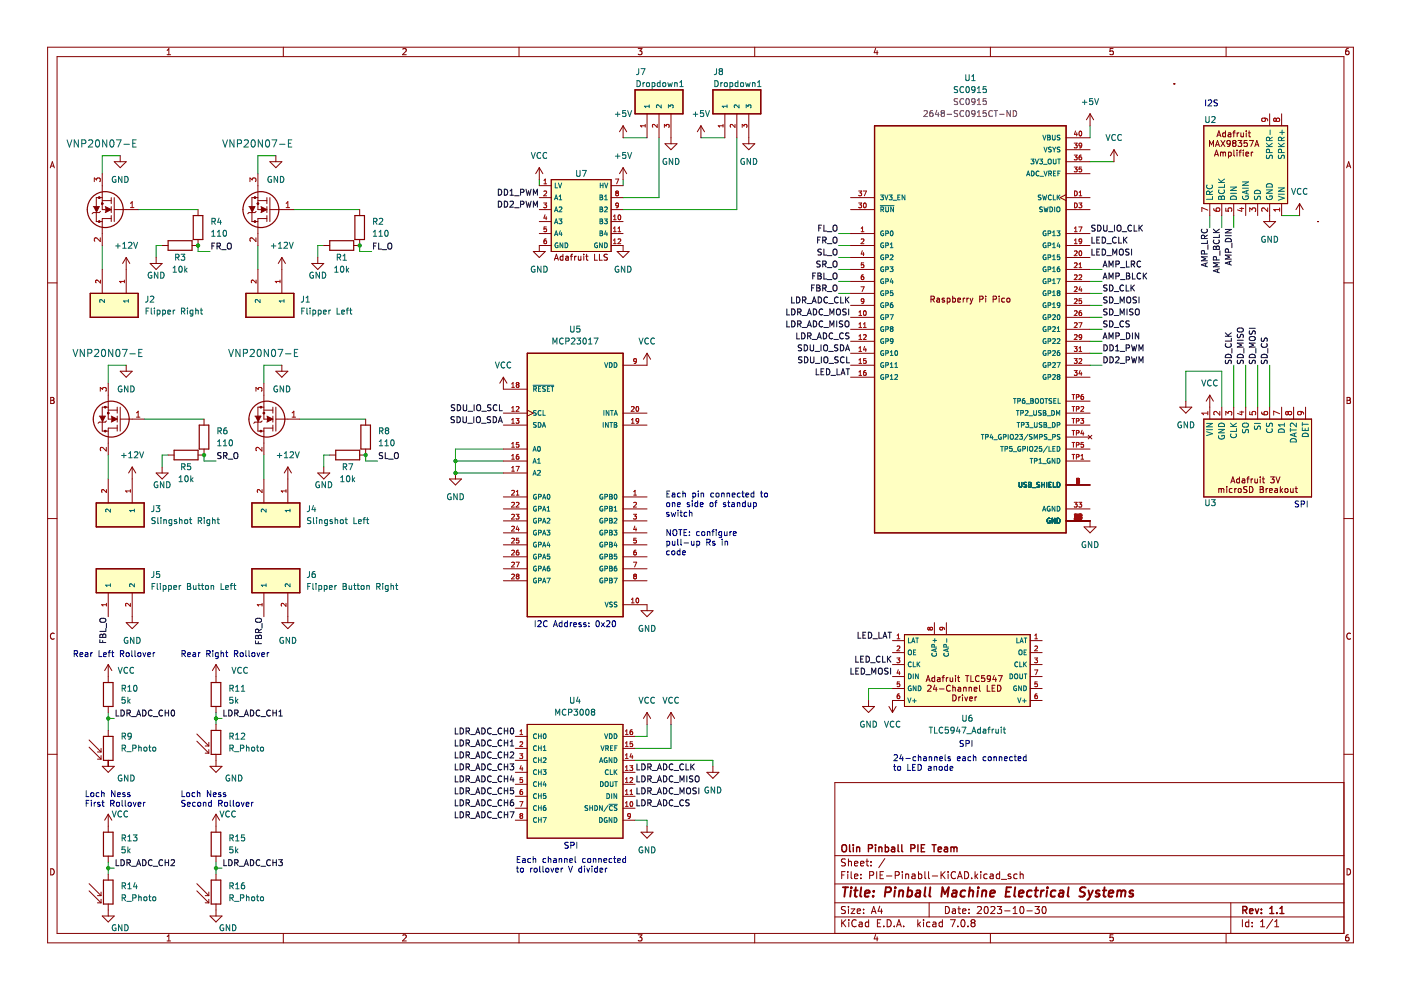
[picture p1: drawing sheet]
<svg xmlns="http://www.w3.org/2000/svg" width="297mm" height="210mm" viewBox="0 0 297 210" stroke-linecap="round" stroke-linejoin="round" font-family="sans-serif">
<g fill="none" stroke="#840000" stroke-width=".21">
<path d="M10.1 10h276.8v189.9h-276.8zM12.1 12h272.8v185.9h-272.8zM35.4 11.6h.8M35.4 10.7l.4-.4v1.3M60.1 10v2M85.4 10.4l.5-.1 .2 .4-.8 .9h.8M110 10v2M135.3 10.3h.8l-.4 .5 .4 .1v.6l-.2 .1-.6-.1M160 10v2M185.7 10.2l-.4 1h.8M186 10.7v.9M210 10v2"/>
<path d="M236 10.3h-.6l-.1 .6h.6l.1 .6-.2 .1-.5-.1M260 10v2M285.9 10.3l-.4 .1-.2 .2v.8l.2 .2 .5-.1-.1-.6-.4-.1-.2 .2M10.7 35.6l.4-1.3 .4 1.3M10.8 35.2h.6M285.5 35.6l.4-1.3 .5 1.3M285.6 35.2h.7M10.1 60h2M284.9 60h2M10.8 84.3h.4l.2 .2-.2 .4 .2 .1 .1 .3-.2 .3h-.5zM10.8 84.9h.4M285.6 84.3h.4l.3 .2-.3 .4 .3 .1v.3l-.2 .3h-.5z"/>
<path d="M285.6 84.9h.4M10.1 110h2M284.9 110h2M11.5 134.4a.58 .58 0 0 0-.8 .5 .58 .58 0 0 0 .8 .5M286.3 134.4a.58 .58 0 0 0-.8 .5 .58 .58 0 0 0 .8 .5M10.1 159.9h2M284.9 159.9h2M284.9 165.9h-107.9v32M10.8 184.2a.66 .66 0 0 1 .7 .7 .66 .66 0 0 1-.7 .6zM35.4 198.6l.4-.4v1.3M35.4 199.5h.8M60.1 197.9v2"/>
<path d="M85.4 198.3l.5-.1 .2 .4-.8 .9h.8M110 197.9v2M135.3 198.2h.8l-.4 .5 .4 .1v.6l-.2 .1-.6-.1M160 197.9v2M177 194.4h107.9M177 191.4h107.9M177 187.4h107.9M177 181.4h107.9M178.5 185.5h.5M178.5 195v1.5M178.7 195.6l.6 .9M179.2 184.8h-.7v1.5"/>
<path d="M179.2 192.3l-.5-.1-.2 .1v.5l.6 .3 .1 .3-.2 .3-.6-.1M179.2 182.2l-.5-.1-.2 .1v.5l.6 .3 .1 .3-.2 .3-.6-.1M179.3 195l-.8 .9M179.7 184.8v.1M179.7 185.3v1M179.9 182.7l.2-.1 .4 .1v.9M179.9 182.1v1.5M179.9 192.2v.1M179.9 192.7v1M180 195v.1M180 195.5v1M180.5 192.7h.7l-.7 1h.7"/>
<path d="M180.5 184.8v1.3l.2 .2M181.2 183.1l.7-.1-.1-.3-.4-.1-.2 .2v.7h.6M181.2 185.8l.7-.1-.1-.3-.4-.1-.2 .2v.7h.6M181.5 195.1a.71 .71 0 0 0-1 .5 .71 .71 0 0 0 .7 .9l.3-.1M181.7 193.2l.8-.1-.1-.3-.4-.1-.3 .2 .1 .7h.6M182.2 195.6h.5l.1 .9M182.5 183.1l.7-.1-.1-.3-.4-.1-.2 .2v.7h.6M182.5 186.2v.1M182.5 185.4v.1M182.8 195.9h-.5l-.2 .2 .2 .4 .5-.1M183.1 193.6v.1M183.1 192.8v.1"/>
<path d="M183.6 182.6h.6M183.8 182.1v1.3l.4 .2M184.2 195.6l-.5-.1-.2 .3 .1 .6h.6M184.2 195v1.5M184.4 185.6l.7-.1 .1-.2v-.4l-.8-.1v1.5M184.7 183.5v.1M184.7 182.7v.1M184.7 193.7l.5-1.5 .5 1.5M184.9 193.3h.7M185.7 198.1l-.4 1h.8M185.9 184.8v1.5M186 198.6v.9"/>
<path d="M186 195.7h.5M186.5 192.1l-.3 1.1h.9M186.6 185.5h.5M186.7 195h-.7v1.5h.7M186.9 192.7v1M187.3 184.8h-.7v1.5h.7M187.4 196.4v.1M187.6 182l-1.3 2M188 185.7h1.1M188.1 195a.76 .76 0 0 1 .9 .7 .76 .76 0 0 1-.9 .8zM189.6 196.4v.1M189.8 185.6l.7-.1 .2-.2-.1-.4-.8-.1v1.5"/>
<path d="M190.1 196.5l.5-1.5 .5 1.5M190.2 196.1h.8M191.3 184.8v.1M191.3 185.3v1M191.6 196.4v.1M192 185.4l.2-.1 .4 .1 .1 .9M192 185.3v1M193.4 185.4h.6v.9M194 185.7h-.5l-.2 .2 .2 .4 .5-.1M194.6 195v1.5M194.7 185.4l.5-.1 .2 .3-.1 .6h-.6M194.7 184.8v1.5"/>
<path d="M194.7 195.9l.5 .6M195.2 195.5l-.6 .6M195.8 195v.1M195.8 195.5v1M196.1 184.8v1.3l.2 .2M196.9 184.8v1.3l.2 .2M197 191.4v3M197.2 195.6l-.5-.1-.3 .3 .2 .6h.6M197.7 185.7h1.1M197.8 195.6h.6v.9M198.4 195.9h-.5l-.2 .2 .2 .4 .5-.1M199.5 184.8v1.5"/>
<path d="M199.7 185.4l.7 .9M199.8 195.6l-.4-.1-.3 .3 .1 .6h.6M199.8 195v1.5M200.4 184.8l-.9 .9M200.4 192.2a.76 .76 0 0 1 .9 .7 .76 .76 0 0 1-.9 .8zM201 184.8v.1M201 185.3v1M201.5 195h1l-.6 1.5M201.9 192.8h.6l.1 .9M202.6 184.9a.71 .71 0 0 0-1 .5 .71 .71 0 0 0 .7 .9l.3-.1M202.6 193.1h-.5l-.2 .2 .2 .4 .5-.1M203 186.3l.5-1.5 .5 1.5"/>
<path d="M203.1 192.7h.6M203.1 196.4v.1M203.2 185.9h.7M203.3 192.2v1.3l.4 .2M203.9 195.1l.2-.1a.8 .8 0 0 1 .5 .7 .8 .8 0 0 1-.5 .8l-.4-.6zM204.1 193.2l.7-.1-.1-.3-.4-.1-.2 .2 .1 .7h.5M204.5 184.8a.76 .76 0 0 1 .9 .8 .76 .76 0 0 1-.9 .7zM205.2 196.4v.1M205.4 193.6v.1M205.4 192.8v.1M206 186.2v.1M206.2 195.6l-.3-.2 .3-.4 .4 .1 .1 .2-.3 .3"/>
<path d="M206.2 195.6l-.3 .3v.3l.3 .3 .4-.1 .1-.2v-.4l-.3-.2M206.2 195.6h.2M206.7 184.8v1.5M206.9 185.7l.4 .6M207.2 192.3l.6-.1 .3 .4-.9 1.1h.9M207.3 185.3l-.6 .6M207.9 184.8v.1M207.9 185.3v1M208.8 192.3l.2-.1a.8 .8 0 0 1 .5 .7 .8 .8 0 0 1-.5 .8l-.3-.6zM209.3 185.4l-.4-.1-.3 .3 .1 .6h.6M209.9 185.4h.6l.1 .9M210 197.9v2"/>
<path d="M210.1 192.3l.6-.1 .2 .4-.9 1.1h.9M210.6 185.7h-.5l-.2 .2 .2 .4 .5-.1M211.4 192.2h1l-.5 .6 .4 .1v.7l-.2 .1-.7-.1M211.9 185.4l-.4-.1-.3 .3 .2 .6h.5M211.9 184.8v1.5M212.3 186.4h1.1M213 193.1h1.2M214.3 185.4l-.4-.1-.2 .2 .1 .2 .5 .2v.3h-.6M214.8 193.7h.9M214.8 192.6l.4-.4v1.5M215.7 185.4l-.5-.1-.3 .3 .2 .6h.6M216.3 185.4l.2-.1 .4 .1v.9"/>
<path d="M216.3 184.8v1.5M216.4 192.3l.2-.1a.8 .8 0 0 1 .5 .7 .8 .8 0 0 1-.5 .8l-.4-.6zM217.7 193.1h1.2M219.4 192.2h1l-.5 .6 .4 .1v.7l-.2 .1-.7-.1M221.1 192.3l.2-.1a.8 .8 0 0 1 .5 .7 .8 .8 0 0 1-.5 .8l-.4-.6zM236 198.2h-.6l-.1 .6h.6l.1 .6-.2 .1-.5-.1M260 197.9v2M261 191.4v6.5M263.4 195v1.5M264.8 195.6l-.5-.1-.2 .3 .1 .6h.6M264.8 195v1.5M265.5 196.4v.1"/>
<path d="M265.5 195.6v.1M267.3 196.5h.8M267.3 195.4l.4-.4v1.5M269.8 194.9l-1.2 2M270.3 196.5h.8M270.3 195.4l.4-.4v1.5M285.6 184.2a.66 .66 0 0 1 .8 .7 .66 .66 0 0 1-.8 .6zM285.9 198.2l-.4 .1-.2 .2v.8l.2 .2 .5-.1-.1-.6-.4-.1-.2 .2"/>
</g>
<g fill="none" stroke="#840000" stroke-width=".3">
<path d="M178.6 179.3l.2-.2a.5 .5 0 0 1 .7 .5v.5a.5 .5 0 0 1-.5 .5 .5 .5 0 0 1-.5-.5zM180.1 179.1v1.3l.2 .2M180.9 179.1v.1M180.9 179.6v1M181.6 179.6v1M181.6 179.7l.2-.1 .4 .1 .1 .9M184.1 179.9l.7-.1 .2-.2-.1-.4-.8-.1v1.5M185.6 179.1v.1M185.6 179.6v1M186.3 179.7l.3-.1 .3 .1 .1 .9M186.3 179.6v1M187.7 179.7l.4-.1 .3 .3-.1 .6h-.6"/>
<path d="M187.7 179.1v1.5M189.1 179.7h.5l.1 .9M189.7 180h-.5l-.2 .2 .2 .4 .5-.1M190.4 179.1v1.3l.2 .2M191.2 179.1v1.3l.2 .2M193.1 179.9l.7-.1 .2-.2-.1-.4-.8-.1v1.5M194.6 179.1v1.5M195.3 179.8h.5M196 179.1h-.7v1.5h.7M197.6 179.1h.9M198 179.1v1.5M200.3 179.7h.5l.1 .9"/>
<path d="M200.9 180h-.5l-.2 .2 .2 .4 .5-.1M201.6 179.7l.4-.1 .3 .2M201.6 179.6v1M202.3 179.8l.2-.2 .3 .1 .1 .9M202.3 179.8v.8M198.9 180.1l.7-.1-.1-.3-.4-.1-.2 .2 .1 .7h.5M263.5 193l.7-.1 .2-.2-.1-.4-.8-.1v1.5M263.9 193l.5 .7M264.9 193.2l.8-.2-.1-.2-.4-.1-.3 .2 .1 .7h.6M266.2 192.7l.3 1 .4-1M267.4 193.5v.2M267.4 192.8v.1"/>
<path d="M269.2 193.7h.9M269.2 192.6l.4-.4v1.5M270.7 193.5v.2M271.4 193.7h.8M271.4 192.6l.4-.4v1.5"/>
</g>
<g fill="none" stroke="#840000" stroke-width=".4">
<path d="M178.7 188.1h1.1M179.3 188.1l-.3 2M180.4 188.8l-.1 1.3M180.5 188.1v.2M181.1 188.8h.7M181.5 188.1l-.3 1.7 .1 .2 .4 .1M182.6 188.1l-.2 1.7 .2 .3M183.4 189.5l1-.2-.1-.4h-.8l-.2 .9 .3 .3 .6-.1M185.1 189.9v.2M185.3 188.9l-.1 .2M187.7 189.2h.8l.3-.2a.51 .51 0 0 0-.2-.9h-.8l-.2 2M189.7 188.8l-.1 1.3"/>
<path d="M189.8 188.1v.2M190.7 189l.3-.2 .4 .1v1.2M190.7 188.8l-.2 1.3M192.5 188.9h.8l.1 .3-.1 .5a.66 .66 0 0 1-.9 .3M192.6 188.1l-.3 2M194.3 188.9h.8l-.1 1.2M195.1 189.3l-.7 .1a.4 .4 0 0 0-.3 .3 .4 .4 0 0 0 .2 .4l.7-.1M196.2 188.1l-.2 1.7 .2 .3M197.3 188.1l-.3 1.7 .3 .3M199.6 190.1l.2-2 .5 1.4 .9-1.4-.3 2M202 188.9h.8l-.1 1.2M202.8 189.3l-.7 .1a.4 .4 0 0 0-.3 .3 .4 .4 0 0 0 .3 .4l.6-.1"/>
<path d="M204.7 188.9a.66 .66 0 0 0-1 .3l-.1 .5 .2 .3h.7M205.5 189l.3-.2 .5 .1-.1 1.2M205.6 188.1l-.2 2M207.4 188.8l-.2 1.3M207.4 188.1v.2M208.3 189l.3-.2 .5 .1-.1 1.2M208.3 188.8l-.2 1.3M209.9 189.5l1-.2v-.4h-.8l-.2 .9 .2 .3 .6-.1M213.3 189.1h.7M214.4 188.1h-1l-.2 2h.9M215.2 188.1l-.2 1.7 .3 .3M216 189.5l1-.2v-.4h-.8l-.2 .9 .2 .3 .6-.1"/>
<path d="M218.8 188.9a.66 .66 0 0 0-1 .3l-.1 .5 .2 .3h.7M219.4 188.8h.7M219.7 188.1l-.2 1.7 .1 .2 .3 .1M220.8 188.8l-.2 1.3M221.3 188.8l-.3 .1-.3 .3M222 188.8l-.2 1.3M222.1 188.1v.2M223.8 188.9a.66 .66 0 0 0-1 .3v.5l.1 .3h.8M224.7 188.9h.7v1.2M225.5 189.3l-.7 .1a.4 .4 0 0 0-.3 .3 .4 .4 0 0 0 .2 .4l.7-.1M226.6 188.1l-.2 1.7 .2 .3M230.2 188.2a.85 .85 0 0 0-1.1 .1l-.1 .6 .9 .5v.5a.85 .85 0 0 1-1.1 .1"/>
<path d="M230.8 188.8l.3 1.3M231.1 190.1l-.3 .5-.3 .2M231.7 188.8l-.6 1.3M233.1 188.9a.49 .49 0 0 0-.8 .3l.1 .2 .7 .1v.3l-.3 .3-.6-.1M233.8 188.8h.8M234.2 188.1l-.2 1.7v.2l.4 .1M235.1 189.5l.9-.2v-.4h-.8l-.2 .9 .3 .3 .6-.1M236.9 189l.6-.2 .3 .3M237 188.8l-.2 1.3M237.8 189.1a.5 .5 0 0 1 .8-.2l-.1 1.2M237.8 189.1l-.2 1M240.3 188.9a.49 .49 0 0 0-.8 .3l.1 .2 .6 .1 .1 .3-.4 .3-.5-.1"/>
</g>
<path d="M53.4 106.6h10.2v5.1h-10.2z" fill-rule="evenodd" fill="#ffffc2"/>
<path d="M53.4 106.6h10.2v5.1h-10.2z" fill="none" stroke="#840000" stroke-width=".25"/>
<path d="M53.4 120.6h10.2v5.1h-10.2z" fill-rule="evenodd" fill="#ffffc2"/>
<path d="M53.4 120.6h10.2v5.1h-10.2z" fill="none" stroke="#840000" stroke-width=".25"/>
<path d="M20.4 106.6h10.2v5.1h-10.2z" fill-rule="evenodd" fill="#ffffc2"/>
<path d="M20.4 106.6h10.2v5.1h-10.2z" fill="none" stroke="#840000" stroke-width=".25"/>
<path d="M20.4 120.6h10.2v5.1h-10.2z" fill-rule="evenodd" fill="#ffffc2"/>
<path d="M20.4 120.6h10.2v5.1h-10.2z" fill="none" stroke="#840000" stroke-width=".25"/>
<path d="M255.2 88.9h22.9v16.5h-22.9z" fill-rule="evenodd" fill="#ffffc2"/>
<path d="M255.2 88.9h22.9v16.5h-22.9z" fill="none" stroke="#840000" stroke-width=".21"/>
<path d="M255.2 26.7h17.8v16.5h-17.8z" fill-rule="evenodd" fill="#ffffc2"/>
<path d="M255.2 26.7h17.8v16.5h-17.8z" fill="none" stroke="#840000" stroke-width=".21"/>
<path d="M52.1 62.2h10.2v5.1h-10.2z" fill-rule="evenodd" fill="#ffffc2"/>
<path d="M52.1 62.2h10.2v5.1h-10.2z" fill="none" stroke="#840000" stroke-width=".25"/>
<path d="M19.1 62.2h10.2v5.1h-10.2z" fill-rule="evenodd" fill="#ffffc2"/>
<path d="M19.1 62.2h10.2v5.1h-10.2z" fill="none" stroke="#840000" stroke-width=".25"/>
<path d="M191.8 134.6h26.6v15.2h-26.6z" fill-rule="evenodd" fill="#ffffc2"/>
<path d="M191.8 134.6h26.6v15.2h-26.6z" fill="none" stroke="#840000" stroke-width=".21"/>
<path d="M185.4 26.7h40.6v86.3h-40.6z" fill-rule="evenodd" fill="#ffffc2"/>
<path d="M185.4 26.7h40.6v86.3h-40.6z" fill="none" stroke="#840000" stroke-width=".25"/>
<path d="M111.8 74.9h20.3v55.9h-20.3z" fill-rule="evenodd" fill="#ffffc2"/>
<path d="M111.8 74.9h20.3v55.9h-20.3z" fill="none" stroke="#840000" stroke-width=".25"/>
<path d="M111.8 153.6h20.3v24.1h-20.3z" fill-rule="evenodd" fill="#ffffc2"/>
<path d="M111.8 153.6h20.3v24.1h-20.3z" fill="none" stroke="#840000" stroke-width=".21"/>
<path d="M116.9 38.1h12.7v15.2h-12.7z" fill-rule="evenodd" fill="#ffffc2"/>
<path d="M116.9 38.1h12.7v15.2h-12.7z" fill="none" stroke="#840000" stroke-width=".21"/>
<path d="M134.6 19.1h10.2v5h-10.2z" fill-rule="evenodd" fill="#ffffc2"/>
<path d="M134.6 19.1h10.2v5h-10.2z" fill="none" stroke="#840000" stroke-width=".25"/>
<path d="M151.1 19.1h10.2v5h-10.2z" fill-rule="evenodd" fill="#ffffc2"/>
<g fill="none" stroke="#840000" stroke-width=".25">
<path d="M151.1 19.1h10.2v5h-10.2zM52.1 62.2h10.2v5.1h-10.2zM42.2 90.1h2.1v5.1h-2.1zM20.4 106.6h10.2v5.1h-10.2zM53.4 106.6h10.2v5.1h-10.2zM20.4 120.6h10.2v5.1h-10.2zM53.4 120.6h10.2v5.1h-10.2zM21.9 144.7h2.1v5.1h-2.1zM21.9 156.1h2.1v5.1h-2.1zM44.8 144.7h2v5.1h-2zM44.8 154.9h2v5h-2zM21.9 176.4h2.1v5.1h-2.1z"/>
<path d="M44.8 176.4h2v5.1h-2zM21.9 186.6h2.1v5.1h-2.1zM44.8 186.6h2v5.1h-2z"/>
</g>
<g fill="none" stroke="#009600" stroke-width=".21">
<path d="M25.5 33h-3.8v3.8M58.5 33h-3.8v3.8M114.3 38.1v1.3M132.1 29.2h5.1M132.1 38.1v1.3M139.7 29.2v12.7h-7.6M148.6 29.2h5.1M156.2 29.2v15.2h-24.1M231.1 34.3h5.1M231.1 26.7v2.5M21.7 52.1v5M29.3 44.4h12.7"/>
<path d="M34.4 52.1h-1.3v2.5M42 52.1v1.2h2.5M54.7 52.1v5M62.3 44.4h14M68.6 52.1h-1.2v2.5M76.3 52.1v1.2h2.5M177.8 59.7h2.5M177.8 57.1h2.5M177.8 54.6h2.5M177.8 52.1h2.5M177.8 49.5h2.5M231.1 59.7h2.6"/>
<path d="M231.1 57.1h2.6M256.5 45.7v2.5M259 45.7v2.5M261.6 45.7v2.5M271.7 45.7h3.8M26.8 77.4h-3.9v3.8M59.8 77.4h-3.8v3.8M177.8 62.2h2.5M231.1 62.2h2.6M231.1 64.7h2.6M231.1 74.9h2.6M231.1 77.4h2.6"/>
<path d="M231.1 72.4h2.6M231.1 69.8h2.6M231.1 67.3h2.6M261.6 77.4v8.9M264.1 77.4v8.9M266.7 77.4v8.9M269.2 77.4v8.9M22.9 96.5v5.1M30.6 88.9h12.7M35.6 96.5h-1.2v2.5M43.3 96.5v1.2h2.5M56 96.5v5.1"/>
<path d="M63.6 88.9h13.9M69.9 96.5h-1.3v2.5M77.5 96.5v1.2h2.6M96.6 97.7h10.1M106.7 95.2h-10.1v5.1h10.1M251.4 85.1v-6.4h7.6v7.6M22.9 152.3h1.3M22.9 151.1v3.8M45.8 151.1v2.5M45.8 152.3h1.3M137.2 153.6v2.5h-2.6M142.3 153.6v5.1h-7.7"/>
<path d="M189.2 146h-5.1v2.5M22.9 161.2v1.3M134.6 173.9h2.6v1.3M134.6 161.2h16.5v1.3M22.9 184.1h1.3M22.9 182.8v2.5M45.8 182.8v2.5M45.8 184.1h1.3"/>
</g>
<g fill="none" stroke="#0000c2" stroke-width=".21">
<path d="M255.6 21.2v1.2M256.2 21.3l.5-.1 .2 .3-.8 .9h.8M258.1 21.2l-.7 .1v.4l.6 .2 .1 .3-.2 .2h-.5M141.4 104.7h.4M141.4 114.8v1.2M141.4 114.8h.4l.2 .2-.1 .5h-.5M141.5 106.6h.3l.2 .2v.4l-.2 .2-.5-.2zM141.8 108.7l-.3-.1-.2 .2 .1 .2 .4 .1v.3h-.5M141.9 116.9l-.3-.1-.3 .2 .2 .6h.4M142 104.1h-.6v1.3h.6M142.1 112.3v1.3l-.7-1.3v1.3M142.3 108.6l.2 .9 .3-.6 .2 .6 .3-.9"/>
<path d="M142.5 116.9l.2-.1 .3 .1v.7l-.5-.1zM142.5 104.6h.5l.1 .8M142.5 106.7l.5-.1 .1 .8M142.5 106.6v.8M142.5 114.8l.1 .7h.5M142.7 112.5l.3-.2a.43 .43 0 0 1 .5 .4v.4a.42 .42 0 0 1-.4 .5 .42 .42 0 0 1-.4-.5zM143.1 104.8l-.6 .3 .2 .3 .4-.1M143.1 114.8v.8M143.6 107l.6-.1v-.3h-.4l-.2 .2 .1 .6h.5M143.7 114.3v1.1l.2 .2M143.8 108.2v.1M143.8 108.6v.9"/>
<path d="M143.9 112.3h.7M144.2 116.9l-.4-.1-.2 .2 .1 .6h.5M144.2 116.4v1.2M144.2 108.6h.5M144.2 104.6l-.3-.1-.3 .3 .2 .5h.4M144.2 112.3v1.3M144.4 114.3v1.1l.1 .2M144.4 108.2v1.1l.3 .2M144.7 117.2l.6-.1v-.2l-.4-.1-.2 .2 .1 .6h.5M144.8 104.7l.5-.1v.8M144.8 104.1v1.3M145 115.1h1"/>
<path d="M145 112.9h.4M145.6 108.7l-.3-.1-.3 .3 .1 .5h.5M145.6 112.3h-.6v1.3h.6M146.2 106.6h-.3l-.2 .2v.1l.5 .2v.3h-.5M146.2 112.8v.1M146.2 113.4v.2M146.2 108.7h.5v.8M146.2 108.2v1.3M146.6 114.8l.1 .7h.4M146.8 106.2v.1M146.8 106.6v.8M146.9 104.6l.4-.1 .2 .3-.1 .5h-.5"/>
<path d="M146.9 104.5v1.3M147.1 114.8v.8M147.7 114.8h.4l.2 .2-.1 .5h-.5M147.7 114.8v1.2M147.9 106.6h-.3l-.3 .2 .1 .6h.5M147.9 106.2v1.2M148 104.1v.1M148 104.5v.9M148.3 112.8l-.4-.1-.2 .3 .1 .5h.5M148.5 107l.6-.1-.1-.3h-.4l-.1 .2v.6h.5M148.6 104.7l.5-.1 .1 .8M148.6 104.5v.9"/>
<path d="M148.8 112.8l.2-.1 .4 .1-.1 .7-.5-.1zM149.9 115l.6-.1v-.4l-.6-.2v1.3M150 112.8h.5v.8M150 112.7v.9M150.2 115l.4 .6M150.6 106.7l.2-.1 .3 .1v.7l-.5-.1zM150.9 112.7h.5M151.3 104.6l-.4-.1-.2 .3 .1 .5h.5M151.4 112.3l-.3 .2v1.1M151.5 114.8h-.3l-.1 .1v.2l.4 .1v.3h-.4M151.5 106.6h.5M151.9 104.7l.1-.2 .4 .2-.1 .6h-.4z"/>
<path d="M151.9 112.3v.1M151.9 112.7v.9M152 106.2l-.3 .1v1.1M153 104.7l.5-.1v.8M153 104.5v.9M153 112.7v1l-.2 .3-.3-.1M153 112.8l-.4-.1-.2 .3 .1 .5h.5M153.1 114.3v.2M153.1 114.8v.8M153.6 112.7l.1 .8 .4-.1M153.7 114.9l.5-.1 .1 .8M153.7 114.8v.8"/>
<path d="M153.8 106.6h-.3l-.1 .2v.1l.4 .2v.3h-.4M154.1 104.7l.5-.1 .1 .8M154.1 104.5v.9M154.1 112.7v.9M154.3 106.6h.5M154.5 106.2v1l.3 .2M154.8 112.7v.9M155.1 112.7l-.3 .3M155.2 106.6h.5v.8M155.2 105l.6-.2v-.2l-.4-.1-.2 .2 .1 .6h.5M155.5 113.1l.6-.1-.1-.2-.3-.1-.2 .2v.6h.5M155.7 106.9l-.6 .2 .2 .3h.4"/>
<path d="M156.3 106.7l.5-.1 .1 .8M156.3 106.6v.8M156.9 104.6l-.3-.1-.3 .3 .1 .5h.5M157.3 104.5h.5M157.5 104.1v1.1l.3 .2M158 106.6h-.3l-.3 .2 .1 .6h.5M158 106.2v1.2M158.1 105l.6-.2v-.2l-.4-.1-.2 .2 .1 .6h.5M158.6 106.6l.1 .8 .5-.1M159.2 106.6v.8M159.8 106.6h.3l.3 .2-.1 .6h-.5M159.8 106.6v1.2"/>
<path d="M159.8 104.6l-.3-.1-.3 .3 .1 .5h.5M159.8 104.1v1.3M161.2 104.5h.5M161.4 104.1v1.1l.3 .2M162.1 104.7l.2-.2 .4 .2-.1 .6h-.5zM275.3 106.3h-.6v.4l.5 .2 .1 .3-.2 .3-.5-.1M275.9 106.9l.6-.1v-.5l-.6-.1v1.3M277.1 106.2v1.3M15.7 138.6h.6l.1-.5-.7-.1v1.2M16 138.6l.5 .6M16.9 138.8l.6-.1v-.3h-.4l-.2 .2 .1 .6h.5M18.1 138.4h.5v.8"/>
<path d="M18.6 138.7l-.6 .2 .2 .3h.4M19.2 138.4v.8M19.6 138.4l-.4 .2M21 138v1.2h.6M22 138.8l.6-.1-.1-.3h-.4l-.1 .2v.6h.5M22.9 138.4h.5M23.4 138l-.3 .1v1.1M23.7 138.4h.4M23.8 138v1l.3 .2M25.5 138.6h.6l.1-.5-.7-.1v1.2M25.8 138.6l.5 .6M26.9 138.4h.3l.2 .2v.4l-.2 .2-.5-.2z"/>
<path d="M27.9 138v1l.2 .2M28.6 138v1l.2 .2M29.3 138.5l.2-.1 .3 .1v.7l-.5-.1zM30.3 138.4l.3 .8 .3-.8M31.3 138.8l.6-.1v-.3h-.4l-.2 .2 .1 .6h.5M32.5 138.4v.8M32.8 138.4l-.3 .2M38.6 138.6h.6v-.5l-.6-.1v1.2M38.9 138.6l.4 .6M39.8 138.8l.6-.1-.1-.3h-.3l-.2 .2 .1 .6h.4M40.9 138.4h.5l.1 .8M41.5 138.7l-.6 .2 .2 .3h.4"/>
<path d="M42.1 138.4v.8M42.5 138.4l-.4 .2M43.8 138.6h.6l.1-.5-.7-.1v1.2M44.1 138.6l.5 .6M45.1 138v.1M45.1 138.4v.8M46.3 138.4h-.4l-.2 .2 .1 .6h.5M46.3 138.4v1l-.3 .2h-.3M46.9 138v1.2M46.9 138.5l.4-.1 .1 .8M47.8 138.4h.5M48 138v1l.3 .2"/>
<path d="M49.7 138.6h.6l.1-.5-.7-.1v1.2M50 138.6l.4 .6M51 138.4h.3l.3 .2v.4l-.3 .2-.4-.2zM52.1 138v1l.2 .2M52.8 138v1l.2 .2M53.5 138.4h.3l.3 .2v.4l-.3 .2-.4-.2zM54.5 138.4l.3 .8 .3-.8M55.5 138.8l.6-.1v-.3h-.4l-.2 .2 .1 .6h.5M56.7 138.4v.8M57 138.4l-.3 .2M113.5 131.6v1.3M114 131.7l.5-.1 .2 .4-.7 .9h.7"/>
<path d="M116 131.7a.56 .56 0 0 0-.8 .5 .56 .56 0 0 0 .8 .6M117.3 132.9l.5-1.3 .4 1.3M117.5 132.5h.6M119.2 132.1l-.4-.1-.3 .3 .2 .5h.5M119.2 131.6v1.3M120.3 132.1l-.4-.1-.2 .3 .1 .5h.5M120.3 131.6v1.3M120.9 132v.9M121.3 132l-.4 .3M121.6 132.5l.6-.2v-.2l-.4-.1-.2 .2 .1 .6h.5M123.2 132.1l-.3-.1-.2 .2 .1 .2 .4 .1v.3h-.5M124.2 132.1l-.3-.1-.2 .2 .1 .2 .4 .1v.3h-.5"/>
<path d="M124.8 132.8v.1M124.8 132.1v.1M126.5 131.7l.1-.1a.68 .68 0 0 1 .5 .6 .68 .68 0 0 1-.5 .7l-.3-.5zM127.5 132l.7 .9M128.2 132l-.7 .9M128.6 131.7l.5-.1 .2 .4-.8 .9h.8M129.9 131.7l.2-.1a.68 .68 0 0 1 .4 .6 .68 .68 0 0 1-.4 .7l-.3-.5zM191.1 160l-.3 .9h.8M204.3 157.1h-.7v.4l.5 .2 .2 .3-.3 .3-.5-.1M204.8 157.7l.6-.1 .1-.5-.7-.1v1.3M206.1 157v1.3M18.3 167.6v1.3h.6"/>
<path d="M18.3 170.3h.4M18.9 169.7h-.6v1.3M19.3 168.2l.2-.1 .3 .1v.7l-.5-.1zM19.4 169.7v.1M19.4 170.1v.9M20 170.1v.9M20.3 170.1l-.3 .2M21 168.1h-.4l-.2 .2 .1 .6h.5M21.2 170.2l-.3-.1-.2 .2 .1 .2 .4 .1v.3h-.5M21.5 168.2l.5-.1 .1 .8M21.5 167.6v1.3M21.6 170.1h.5"/>
<path d="M21.8 169.7v1.1l.3 .2M23.5 170.3h.6v-.5l-.6-.1v1.3M23.8 170.3l.4 .7M24.4 167.6v1.3l-.7-1.3v1.3M24.7 170.2l.2-.1 .4 .1-.1 .7-.5-.1zM24.9 168.5l.6-.1v-.3h-.4l-.2 .1 .1 .7h.5M25.9 169.7v1.1l.2 .2M26.5 168.1h-.3l-.2 .1 .1 .2 .4 .1v.4h-.5M26.6 169.7v1.1l.1 .2M27.2 170.2l.2-.1 .4 .1-.1 .7-.5-.1zM27.5 168.1h-.3l-.2 .1 .1 .2 .4 .1v.4h-.5M28.2 170.1l.3 .9 .4-.9"/>
<path d="M29.3 170.5l.6-.1-.1-.2-.3-.1-.2 .2v.6h.5M30.4 170.1v.9M30.8 170.1l-.4 .2M38.6 167.6v1.3h.6M39.2 169.7l-.6 .1v.4l.5 .2 .1 .3-.2 .3-.5-.1M39.6 168.2l.2-.1 .4 .1-.1 .7-.5-.1zM39.7 170.5l.6-.1v-.2l-.4-.1-.2 .2 .1 .6h.5M41.3 168.1h-.4l-.2 .2 .1 .6h.5M41.4 170.2l-.3-.1-.3 .2 .1 .6h.5M41.8 168.2l.5-.1 .1 .8M41.8 167.6v1.3M42 170.2l.1-.1 .4 .1v.7l-.5-.1z"/>
<path d="M43.1 170.2h.5l.1 .8M43.1 170.1v.9M44.7 167.6v1.3l-.7-1.3v1.3M44.8 170.2l-.4-.1-.2 .2 .1 .6h.5M44.8 169.7v1.3M45.2 168.5l.6-.1v-.3h-.4l-.2 .1 .1 .7h.5M46.4 170.3h.6v-.5l-.6-.1v1.3M46.7 170.3l.4 .7M46.8 168.1h-.3l-.2 .1 .1 .2 .4 .1v.4h-.5M47.6 170.2l.2-.1 .4 .1-.1 .7-.5-.1zM47.8 168.1h-.3l-.2 .1 .1 .2 .4 .1v.4h-.5M48.8 169.7v1.1l.2 .2"/>
<path d="M49.5 169.7v1.1l.1 .2M50.1 170.2l.2-.1 .4 .1-.1 .7-.5-.1zM51.2 170.1l.3 .9 .3-.9M52.2 170.5l.6-.1-.1-.2-.3-.1-.2 .2v.6h.5M53.3 170.1v.9M53.7 170.1l-.4 .2M120.5 178.6l-.7 .1v.4l.6 .2 .1 .3-.3 .2h-.4M121 179.2h.6l.1-.5-.7-.1v1.2M122.3 178.6v1.2M189.4 162.5h.5M189.6 160.1l.5-.1 .2 .4-.8 .9h.8M189.6 162.1v1.1l.3 .1"/>
<path d="M190.4 162.6l.1-.1 .4 .1-.1 .7-.4-.1zM191.4 160.4v.9M192 160.8h1M192.5 162.1v1.2h.6M193.5 162.7h.4M194.1 162.1h-.6v1.2h.6M194.2 160.5l-.4-.1-.2 .3 .1 .5h.5M194.6 162.1a.64 .64 0 0 1 .8 .6 .64 .64 0 0 1-.8 .6zM194.7 160.6l.5-.1v.8M194.7 160v1.3M195.9 160.5h.4l.1 .8M196.4 160.8l-.6 .2 .2 .3 .4-.1"/>
<path d="M196.9 162.6h.5v.7M197 160.6l.5-.1v.8M197 160.4v.9M197.4 162.8l-.6 .2 .2 .3h.4M198 162.6h.5l.1 .7M198 162.5v.8M198.1 160.6l.5-.1 .1 .8M198.1 160.4v.9M199.2 162.6l.2-.1 .3 .1v.7l-.5-.1zM199.2 160.9l.6-.1v-.3l-.4-.1-.2 .2 .1 .6h.5M200.4 160v1.1l.2 .2M200.9 162.6l-.4-.1-.2 .2 .1 .6h.5"/>
<path d="M200.9 162.1v1.2M201.4 162.9l.6-.1v-.2l-.4-.1-.2 .2 .1 .6h.5M201.5 160.5l-.3-.1-.2 .2 .1 .2 .4 .1v.3h-.5M203 160.9l.6-.1-.1-.3-.3-.1-.2 .2v.6h.5M204.1 160.5h.5l.1 .8M204.7 160.8l-.6 .2 .2 .3 .4-.1M205.8 160.5l-.3-.1-.3 .3 .1 .5h.5M206.4 160.6l.5-.1v.8M206.4 160v1.3M209 160.5l-.3-.1-.3 .3 .1 .5h.5M209.6 160.6l.2-.2 .3 .2v.6h-.5zM210.7 160.6l.5-.1 .1 .8"/>
<path d="M210.7 160.4v.9M211.9 160.6l.5-.1v.8M211.9 160.4v.9M213 160.9l.6-.1-.1-.3-.4-.1-.1 .2v.6h.5M214.7 160.5l-.4-.1-.3 .3 .2 .5h.5M215 160.4h.5M215.2 160v1.1l.3 .2M215.9 160.9l.6-.1-.1-.3-.4-.1-.1 .2v.6h.5M217.6 160.5l-.4-.1-.3 .3 .2 .5h.5M217.6 160v1.3M109.5 184.1h.5M109.7 182.2h.4"/>
<path d="M109.7 183.6v1.1l.3 .2M110.3 181.6h-.6v1.3h.6M110.4 184.2l.2-.1 .3 .1v.7l-.5-.1zM110.8 182.1h.5l.1 .8M111.4 182.3l-.6 .3 .1 .3 .5-.1M112.5 182.1l-.4-.1-.2 .3 .1 .5h.5M112.5 184.1v.8M112.9 184.1l-.4 .2M113 182.1h.5l.1 .8M113 181.6v1.3M113.3 184.2l.2-.1 .3 .1v.7l-.5-.1zM114.4 183.6v1.1l.2 .2"/>
<path d="M115.1 183.6v1.1l.2 .2M115.7 182.1l-.4-.1-.2 .3 .1 .5h.5M115.8 184.2l.1-.1 .4 .1v.7l-.5-.1zM116.3 182.1h.4l.1 .8M116.3 181.6v1.3M116.8 184.1l.3 .8 .3-.8M117.4 182.1h.5v.8M117.8 184.5l.6-.1v-.3h-.4l-.2 .2 .1 .6h.5M117.9 182.3l-.6 .3 .2 .3 .4-.1M118.5 182.1h.5l.1 .8M118.5 182v.9M119 184.1v.8"/>
<path d="M119.3 184.1l-.3 .2M119.7 182v.9M119.7 182.1h.5v.8M120.5 183.6l.5 1.3 .4-1.3M120.8 182.4l.6-.1-.1-.2-.3-.1-.2 .2v.6h.5M121.9 181.6v1.1l.2 .2M123.3 184.1h-.3l-.3 .2 .1 .6h.5M123.3 183.6v1.3M123.9 183.6v.2M123.9 184.1v.8M124.1 182.1l-.4-.1-.2 .3 .1 .5h.5M124.4 184.1l.3 .8 .3-.8"/>
<path d="M124.7 182.1l.1-.1 .4 .1-.1 .7h-.4zM125.5 183.6v.2M125.5 184.1v.8M125.8 182.1h.5v.8M125.8 182v.9M126.6 184.1h-.3l-.3 .2 .2 .6h.4M126.6 183.6v1.3M126.9 182.1h.5l.1 .8M126.9 182v.9M127.2 184.5l.6-.1-.1-.3h-.3l-.2 .2 .1 .6h.4M128 182.4l.6-.1v-.2l-.4-.1-.2 .2 .1 .6h.5M128.3 184.1v.8"/>
<path d="M128.7 184.1l-.4 .2M129.7 182.1l-.3-.1-.3 .3 .1 .5h.5M130.1 182h.5M130.3 181.6v1.1l.3 .2M130.9 182.4l.6-.1v-.2l-.4-.1-.2 .2 .1 .6h.5M132.6 182.1l-.3-.1-.3 .3 .1 .5h.5M132.6 181.6v1.3"/>
</g>
<g fill="none" stroke="#0f0f0f" stroke-width=".21">
<path d="M44.9 52.1h.5M45.5 51.5h-.6v1.3M46 52.2l.6-.1 .1-.4-.7-.2v1.3M46.3 52.2l.4 .6M47 52.9h1M48.3 51.7l.2-.2a.43 .43 0 0 1 .5 .5v.4a.42 .42 0 0 1-.4 .4 .42 .42 0 0 1-.4-.4zM79.2 52.1h.4M79.8 51.5h-.6v1.3M80.3 51.5v1.3h.6M81 52.9h1M82.3 51.7l.2-.2a.43 .43 0 0 1 .6 .5v.4a.42 .42 0 0 1-.5 .4 .42 .42 0 0 1-.4-.4zM105.7 40.1a.64 .64 0 0 1 .7 .7 .64 .64 0 0 1-.7 .6z"/>
<path d="M105.7 42.7a.64 .64 0 0 1 .7 .6 .64 .64 0 0 1-.7 .6zM106.9 40.1a.64 .64 0 0 1 .8 .7 .64 .64 0 0 1-.8 .6zM106.9 42.7a.64 .64 0 0 1 .8 .6 .64 .64 0 0 1-.8 .6zM108.1 42.8l.5-.1 .3 .3-.8 .9h.8M108.1 41.4h.8M108.1 40.5l.4-.4v1.3M109.1 44h1M109.1 41.5h1M110.4 40.8l.6-.1v-.5l-.6-.1v1.3M110.4 43.3h.6v-.5l-.6-.1v1.2M111.5 42.7l.3 1.2 .3-.9 .2 .9 .3-1.2M111.5 40.1l.3 1.3 .3-.9 .2 .9 .3-1.3"/>
<path d="M113.1 41.4v-1.3l.4 .9 .4-.9v1.3M113.1 43.9v-1.2l.4 .9 .4-.9v1.2M172.3 58.5h.4M172.9 57.9h-.6v1.3M173.3 50.9h.5M173.4 57.9h.4l.3 .2-.3 .4 .3 .1v.3l-.2 .3h-.5zM173.4 58.5h.4M173.6 48.3h.4M173.9 55.4l-.7 .1v.3l.6 .3 .1 .3-.2 .2h-.5M174 50.3h-.7v1.2M174.1 52.9h-.6v.4l.5 .2 .1 .3-.2 .3-.5-.1M174.2 47.7h-.6v1.3"/>
<path d="M174.4 56h.6l.1-.5-.7-.1v1.2M174.4 50.9h.6l.1-.5-.7-.1v1.2M174.7 52.8v1.3h.6M174.7 57.9v1.3h.6M174.7 47.7v1.3h.6M174.7 56l.5 .6M174.7 50.9l.5 .6M175.4 56.7h1M175.4 51.7h1M175.4 59.3h1M175.4 54.2h1M175.4 49.1h1"/>
<path d="M176.7 53l.2-.2a.43 .43 0 0 1 .6 .4v.5a.42 .42 0 0 1-.5 .4 .42 .42 0 0 1-.4-.4zM176.7 55.5l.2-.1a.43 .43 0 0 1 .6 .4v.4a.42 .42 0 0 1-.5 .4 .42 .42 0 0 1-.4-.4zM176.7 58.1l.2-.2a.43 .43 0 0 1 .6 .4v.4a.42 .42 0 0 1-.5 .5 .42 .42 0 0 1-.4-.5zM176.7 47.9l.2-.2a.43 .43 0 0 1 .6 .5v.4a.42 .42 0 0 1-.5 .4 .42 .42 0 0 1-.4-.4zM176.7 50.5l.2-.2a.43 .43 0 0 1 .6 .4v.4a.42 .42 0 0 1-.5 .5 .42 .42 0 0 1-.4-.5zM231.5 52.8v1.3h.6M231.5 50.3v1.2h.6M232.2 47.8l-.7 .1v.3l.6 .3 .1 .3-.3 .2-.4-.1M232.5 53.4h.5M232.5 50.9h.5M232.7 47.7a.64 .64 0 0 1 .8 .7 .64 .64 0 0 1-.8 .6zM233.1 52.8h-.6v1.3h.6"/>
<path d="M233.1 50.3h-.6v1.2h.6M233.7 52.8a.64 .64 0 0 1 .7 .6 .64 .64 0 0 1-.7 .7zM233.7 50.3a.64 .64 0 0 1 .7 .6 .64 .64 0 0 1-.7 .6zM233.9 56.6l.4-1.2 .4 1.2M233.9 59.2l.4-1.3 .4 1.3M234 47.7v1.1l.2 .2 .4-.1 .1-.1v-1.1M234 56.3h.6M234 58.8h.6M234.7 51.7h.9M234.7 54.2h.9M235 49.1h1M235.1 56.6v-1.2l.5 .9 .4-.9v1.2"/>
<path d="M235.1 59.2v-1.3l.5 .9 .4-.9v1.3M235.9 54.1v-1.3l.4 .9 .5-.9v1.3M236.3 47.7v1.3M236.6 56h.6l.1-.5-.7-.1v1.2M236.6 58.6l.6-.1 .1-.5-.7-.1v1.3M236.7 50.4a.56 .56 0 0 0-.8 .5 .56 .56 0 0 0 .8 .5M236.9 47.9l.2-.2a.43 .43 0 0 1 .6 .5v.4a.42 .42 0 0 1-.4 .4 .42 .42 0 0 1-.5-.4zM237.2 50.3v1.2h.6M237.4 53l.2-.2a.43 .43 0 0 1 .6 .4v.5a.42 .42 0 0 1-.5 .4 .42 .42 0 0 1-.4-.4zM237.6 56.7h.9M237.6 59.3h.9M237.9 49.1h1"/>
<path d="M238.2 50.3v1.2M238.4 50.8l.5 .7M238.8 55.4v1.2h.6M238.8 57.9h.5l.2 .2-.2 .4 .2 .1 .1 .3-.3 .3h-.5zM238.8 58.5h.5M238.9 50.3l-.7 .7M239.4 52.9h-.7v.4l.6 .2 .1 .3-.3 .3-.5-.1M239.9 56h.6v-.5l-.6-.1v1.2M239.9 52.8v1.3M239.9 47.9a.56 .56 0 0 0-.8 .5 .56 .56 0 0 0 .8 .5M240.1 57.9v1.3h.6M240.2 56l.4 .6"/>
<path d="M240.5 47.7v1.3h.6M241.5 47.7v1.3M241.7 48.3l.5 .7M241.8 55.5a.56 .56 0 0 0-.7 .5 .56 .56 0 0 0 .7 .5M241.8 58a.56 .56 0 0 0-.7 .5 .56 .56 0 0 0 .7 .5M242.2 47.7l-.7 .8M242.4 57.9v1.3M242.6 58.4l.5 .8M243.1 57.9l-.7 .7M254.8 48.6a.56 .56 0 0 0 .6 .8 .56 .56 0 0 0 .5-.8M255.4 53.8l-.1-.6h-.5l-.1 .6h1.3M255.4 50.6l-.1-.6-.5-.1-.1 .7h1.3"/>
<path d="M255.6 55.8v.6M256 55.7l-1.3 .4 1.3 .5M256 54.5h-1.3l.9 .4-.9 .4h1.3M256 51v.6h-1.3M256 49.9l-.6 .4M256.1 51.9v1M257.3 49.3h1.2M257.3 48.6l.7 .7M257.3 52.3l.3-.1 .3 .3 .1-.3h.3l.2 .2v.5h-1.2zM257.4 50.9a.56 .56 0 0 0 .5 .8 .56 .56 0 0 0 .5-.8M257.9 52.5v.4M257.9 55.1v-.6h-.5l-.1 .6h1.2"/>
<path d="M258.2 57.1v.6M258.5 57l-1.2 .4 1.2 .4M258.5 55.7h-1.2l.9 .4-.9 .5h1.2M258.5 49.7v.6h-1.2M258.5 48.6l-.7 .5M258.6 53.2v.9M259.8 50h1.3M259.8 48.6h1.3l-1.3 .8h1.3M259.9 50.8a.68 .68 0 0 1 .7-.2 .68 .68 0 0 1 .5 .6h-1.3zM260.5 53.5l-.1-.6-.5-.1-.1 .7h1.3M260.7 55.5v.6M261.1 55.4l-1.3 .4 1.3 .4"/>
<path d="M261.1 54.1h-1.3l.9 .4-.9 .4h1.3M261.2 51.6v.9M166.8 65.5v1.3h.6M166.8 68v1.3h.6M167.8 65.5a.64 .64 0 0 1 .8 .6 .64 .64 0 0 1-.8 .7zM167.8 68a.64 .64 0 0 1 .8 .7 .64 .64 0 0 1-.8 .6zM167.8 63v1.2h.7M168.9 63a.64 .64 0 0 1 .7 .6 .64 .64 0 0 1-.7 .6zM168.9 70.6v1.3h.6M169.1 66.2l.6-.1 .1-.5-.7-.1v1.3M169.1 68.7l.6-.1 .1-.4-.7-.2v1.3M169.4 68.7l.4 .6"/>
<path d="M169.4 66.2l.4 .6M170 73.2h-.7v.4l.5 .2 .2 .3-.3 .3-.5-.1M170 70.6a.64 .64 0 0 1 .7 .6 .64 .64 0 0 1-.7 .7zM170 75.7l-.6 .1v.3l.5 .3 .1 .3-.2 .2h-.5M170.1 66.9h1M170.1 69.4h1M170.1 63.6h.7v-.5l-.7-.1v1.2M170.4 63.6l.5 .6M170.5 73.1a.64 .64 0 0 1 .7 .7 .64 .64 0 0 1-.7 .6zM170.6 75.7a.64 .64 0 0 1 .7 .6 .64 .64 0 0 1-.7 .6zM171.1 64.4h1M171.2 69.3l.4-1.3 .4 1.3"/>
<path d="M171.2 66.8l.4-1.3 .4 1.3M171.2 71.2h.6l.1-.5-.7-.1v1.3M171.3 68.9h.6M171.3 66.4h.6M171.5 71.2l.5 .7M171.8 73.1v1l.2 .3 .4-.1 .1-.2v-1M171.8 75.7v1l.3 .2h.3l.2-.2v-1M172.1 61h.4M172.2 64.2l.4-1.2 .4 1.2M172.2 72h1M172.3 63.9h.6M172.4 65.5a.64 .64 0 0 1 .8 .6 .64 .64 0 0 1-.8 .7z"/>
<path d="M172.4 68a.64 .64 0 0 1 .8 .7 .64 .64 0 0 1-.8 .6zM172.7 60.4h-.6v1.3M172.8 74.5h1M172.9 77h.9M173 78.2v1.3h.7M173.2 60.4h.4l.2 .3-.2 .3 .2 .2 .1 .3-.2 .2h-.5zM173.2 61h.4M173.3 71.9l.4-1.3 .4 1.3M173.4 71.5h.6M173.5 63a.64 .64 0 0 1 .7 .6 .64 .64 0 0 1-.7 .6zM174.1 73.1v1.3M174.1 78.8h.4"/>
<path d="M174.1 75.7v1.2M174.4 61.1l.6-.1 .1-.5-.7-.1v1.3M174.4 65.6a.56 .56 0 0 0-.8 .5 .56 .56 0 0 0 .8 .6M174.4 68.2a.56 .56 0 0 0-.8 .5 .56 .56 0 0 0 .8 .5M174.6 70.6a.64 .64 0 0 1 .7 .6 .64 .64 0 0 1-.7 .7zM174.7 73.3l.2-.2a.43 .43 0 0 1 .6 .4v.5a.42 .42 0 0 1-.5 .4 .42 .42 0 0 1-.4-.4zM174.7 66.9h.9M174.7 69.4h.9M174.7 78.2h-.6v1.3h.6M174.7 75.8l.3-.1a.43 .43 0 0 1 .5 .4v.4a.42 .42 0 0 1-.4 .4 .42 .42 0 0 1-.4-.4zM174.7 61.1l.5 .6M175.2 78.2a.64 .64 0 0 1 .8 .6 .64 .64 0 0 1-.8 .7z"/>
<path d="M175.4 61.8h1M175.5 63.1a.56 .56 0 0 0-.8 .5 .56 .56 0 0 0 .8 .5M175.7 74.5h1M175.7 64.4h1M175.8 77h.9M175.9 66.8v-1.3l.5 .9 .4-.9v1.3M175.9 69.3v-1.3l.5 .9 .4-.9v1.3M176.2 79.6h1M176.6 70.7a.56 .56 0 0 0-.8 .5 .56 .56 0 0 0 .8 .5M176.7 60.6l.2-.2a.43 .43 0 0 1 .6 .5v.4a.42 .42 0 0 1-.5 .4 .42 .42 0 0 1-.4-.4zM176.8 72h1M177.4 68v1.3"/>
<path d="M177.5 78.2v1.3h.6M177.5 65.6l.1-.1a.43 .43 0 0 1 .6 .4v.5a.42 .42 0 0 1-.4 .4 .42 .42 0 0 1-.5-.4zM177.6 73.2h-.6v.4l.5 .2 .1 .3-.2 .3-.5-.1M177.7 63.1a.56 .56 0 0 0-.8 .5 .56 .56 0 0 0 .8 .5M177.7 75.7l-.7 .1v.3l.6 .3 .1 .3-.2 .2h-.5M178.2 73.1a.64 .64 0 0 1 .7 .7 .64 .64 0 0 1-.7 .6zM178.2 63v1.2h.7M178.3 79.5l.4-1.3 .5 1.3M178.4 79.1h.6M178.7 68.1l-.7 .1v.3l.5 .3 .2 .3-.3 .2h-.5M178.8 70.7a.56 .56 0 0 0-.8 .5 .56 .56 0 0 0 .8 .5M179 75.8a.56 .56 0 0 0-.8 .5 .56 .56 0 0 0 .8 .5"/>
<path d="M179.2 68.2l.3-.2a.43 .43 0 0 1 .5 .5v.4a.42 .42 0 0 1-.4 .4 .42 .42 0 0 1-.4-.4zM179.3 74.4l.4-1.3 .4 1.3M179.3 63v1.2M179.4 65.6h-.7v.4l.6 .2 .1 .3-.2 .3-.5-.1M179.4 74h.6M179.4 78.2h.7M179.5 63.5l.5 .7M179.5 75.7v1.2h.6M179.8 78.2v1.3M179.9 65.5v1.3M180 63l-.7 .7M180 70.6l-.7 .1v.4l.6 .2 .1 .3-.2 .3-.5-.1"/>
<path d="M233.9 71.9l.4-1.3 .4 1.3M234 71.5h.6M234.1 73.1a.64 .64 0 0 1 .7 .7 .64 .64 0 0 1-.7 .6zM234.1 75.7a.64 .64 0 0 1 .7 .6 .64 .64 0 0 1-.7 .6zM234.7 63l-.6 .1v.3l.5 .3 .1 .3-.2 .2h-.5M234.7 60.5h-.6v.4l.5 .3 .1 .3-.2 .2-.5-.1M234.7 65.6h-.6v.4l.5 .2 .1 .3-.2 .3-.5-.1M234.7 68.1l-.6 .1v.3l.5 .3 .1 .3-.2 .2h-.5M235.1 71.9v-1.3l.5 .9 .4-.9v1.3M235.3 60.4a.64 .64 0 0 1 .7 .7 .64 .64 0 0 1-.7 .6zM235.3 63a.64 .64 0 0 1 .7 .6 .64 .64 0 0 1-.7 .6zM235.3 65.5a.64 .64 0 0 1 .7 .6 .64 .64 0 0 1-.7 .7z"/>
<path d="M235.3 68a.64 .64 0 0 1 .7 .7 .64 .64 0 0 1-.7 .6zM235.3 73.1a.64 .64 0 0 1 .8 .7 .64 .64 0 0 1-.8 .6zM235.3 75.7a.64 .64 0 0 1 .8 .6 .64 .64 0 0 1-.8 .6zM236.2 61.8h1M236.2 66.9h1M236.2 69.4h1M236.2 64.4h1M236.5 74.4h.8M236.5 73.5l.4-.4v1.3M236.5 75.8l.5-.1 .3 .3-.8 .9h.8M236.6 71.2h.6l.1-.5-.7-.1v1.3M237.5 64.2v-1.2l.4 .9 .4-.9v1.2"/>
<path d="M237.5 66.8v-1.3l.4 .9 .4-.9v1.3M237.5 74.5h1M237.5 77h1M237.6 72h.9M238.2 60.5a.56 .56 0 0 0-.8 .6 .56 .56 0 0 0 .8 .5M238.2 68.2a.56 .56 0 0 0-.8 .5 .56 .56 0 0 0 .8 .5M238.8 73.8l.6-.1v-.5l-.6-.1v1.3M238.8 76.3h.6v-.5l-.6-.1v1.2M238.8 60.4v1.3h.6M238.8 70.6a.64 .64 0 0 1 .8 .6 .64 .64 0 0 1-.8 .7zM238.9 63.1l.3-.1a.43 .43 0 0 1 .5 .4v.4a.42 .42 0 0 1-.4 .5 .42 .42 0 0 1-.4-.5zM238.9 65.5v1.3"/>
<path d="M239.4 68.1l-.6 .1v.3l.5 .3 .1 .3-.2 .2h-.5M239.8 60.4v1.3M239.9 73.1l.3 1.3 .3-.9 .2 .9 .3-1.3M239.9 75.7l.3 1.2 .3-.9 .2 .9 .3-1.2M240 61l.5 .7M240.1 70.6v1.3M240.2 65.6h-.6v.4l.5 .2 .1 .3-.2 .3-.5-.1M240.5 60.4l-.7 .8M240.9 65.6l.1-.1a.43 .43 0 0 1 .5 .4v.5a.42 .42 0 0 1-.4 .4 .42 .42 0 0 1-.4-.4zM240.9 63l-.6 .1v.3l.5 .3 .1 .3-.2 .2h-.5M241.4 70.6v1.3l-.7-1.3v1.3M241.5 63v1.2"/>
<path d="M241.5 74.4v-1.3l.4 .9 .4-.9v1.3M241.5 76.9v-1.2l.4 .9 .4-.9v1.2M259.8 71.3h1.3M259.8 70.6l.7 .7M259.9 75.3a.68 .68 0 0 1 .7-.2 .68 .68 0 0 1 .5 .7h-1.3zM259.9 76.4v.6h.4l.2-.5 .3-.1 .3 .2-.1 .5M259.9 72.9a.56 .56 0 0 0 .5 .8 .56 .56 0 0 0 .5-.8M261.1 71.7v.6h-1.3M261.1 70.6l-.8 .5M261.2 73.9v1M262.3 72.1h1.3M262.4 69.7l.8-.2a.42 .42 0 0 1 .4 .5 .42 .42 0 0 1-.4 .4h-.4a.42 .42 0 0 1-.4-.2 .42 .42 0 0 1 0-.5z"/>
<path d="M262.4 75.3a.68 .68 0 0 1 .8-.2 .68 .68 0 0 1 .4 .7h-1.3zM262.4 76.4l.1 .6h.3l.3-.5 .3-.1 .2 .2-.1 .5M262.4 70.9l.1 .6h.3l.3-.5 .3-.1 .2 .2-.1 .5M263.6 72.7h-1.3l.9 .5-.9 .4h1.3M263.7 73.9v1M264.9 69.6h1.2M264.9 71.5l.8-.1a.42 .42 0 0 1 .5 .4 .42 .42 0 0 1-.5 .4h-.4a.42 .42 0 0 1-.4-.2 .42 .42 0 0 1 0-.5zM264.9 76.4l.1 .6h.4l.2-.5 .3-.1 .2 .2v.5M264.9 70.1l.1 .7h.4l.2-.5 .3-.2 .2 .3v.5M264.9 75.3a.68 .68 0 0 1 .8-.2 .68 .68 0 0 1 .4 .7h-1.2zM266.1 72.7h-1.2l.9 .5-.9 .4h1.2M266.3 73.9v1"/>
<path d="M267.5 76.4v.6h.4l.2-.5 .3-.1 .3 .2-.1 .5M267.5 75.3a.68 .68 0 0 1 .8-.2 .68 .68 0 0 1 .4 .7h-1.3zM267.5 71.7v.6h.4l.2-.5 .3-.1 .3 .2-.1 .5M267.5 72.9a.56 .56 0 0 0 .5 .8 .56 .56 0 0 0 .6-.8M268.8 73.9v1M46.9 96l-.7 .1v.4l.5 .2 .2 .3-.3 .2h-.5M47.4 96.6h.6l.1-.5-.7-.1v1.2M47.7 96.6l.4 .6M48.4 97.4h.9M49.6 96.1l.3-.1a.43 .43 0 0 1 .5 .4v.4a.42 .42 0 0 1-.4 .5 .42 .42 0 0 1-.4-.5zM81.1 96l-.6 .1v.4l.5 .2 .1 .3-.2 .2h-.5M81.7 96v1.2h.6"/>
<path d="M82.4 97.4h1M83.7 96.1l.2-.1a.43 .43 0 0 1 .6 .4v.4a.42 .42 0 0 1-.5 .5 .42 .42 0 0 1-.4-.5zM96.3 88.4l-.6 .1v.3l.5 .3 .1 .3-.2 .2h-.5M96.4 85.9h-.7v.4l.6 .2 .1 .3-.2 .3-.5-.1M96.9 88.4a.64 .64 0 0 1 .7 .6 .64 .64 0 0 1-.7 .6zM97 85.8a.64 .64 0 0 1 .7 .6 .64 .64 0 0 1-.7 .7zM98.2 88.4v1l.2 .2h.4l.1-.2v-1M98.2 85.8v1l.3 .3 .3-.1 .1-.2v-1M99.2 89.7h1M99.2 87.2h1M100.5 88.4v1.2M100.5 85.8v1.3"/>
<path d="M101.1 88.5l.2-.1a.43 .43 0 0 1 .5 .4v.4a.42 .42 0 0 1-.4 .4 .42 .42 0 0 1-.4-.4zM101.1 86l.3-.2a.43 .43 0 0 1 .5 .4v.5a.42 .42 0 0 1-.4 .4 .42 .42 0 0 1-.4-.4zM102.1 89.7h1M102.1 87.2h1M104 88.4l-.6 .1v.3l.5 .3 .1 .3-.2 .2h-.5M104.1 85.9h-.7v.4l.6 .2 .1 .3-.3 .3-.4-.1M104.6 88.4a.64 .64 0 0 1 .7 .6 .64 .64 0 0 1-.7 .6zM105.4 85.9a.56 .56 0 0 0-.8 .5 .56 .56 0 0 0 .8 .6M105.7 89.6l.4-1.2 .4 1.2M105.8 89.3h.6M105.9 85.8v1.3h.6M21.2 135.6v.6h1.2"/>
<path d="M21.2 131.3l.8-.2a.42 .42 0 0 1 .5 .4 .42 .42 0 0 1-.5 .4h-.4a.42 .42 0 0 1-.4-.2 .42 .42 0 0 1 0-.4zM21.2 134.6l.3-.1 .3 .2 .1-.2 .3-.1 .2 .3v.4h-1.2zM21.8 134.7v.4M21.8 135.8v.4M22.4 133.3v.6h-1.2M22.6 132.2v.9M54.2 135.9v.6h1.2M54.2 131.3l.8-.2a.42 .42 0 0 1 .5 .4 .42 .42 0 0 1-.5 .4h-.4a.42 .42 0 0 1-.4-.2 .42 .42 0 0 1 0-.4zM54.2 134.8l.3-.1 .3 .3 .1-.3h.3l.2 .2v.5h-1.2zM54.8 135v.4M54.8 136v.5M54.8 134.1v-.6l-.5-.1-.1 .7h1.2"/>
<path d="M55.4 133.4l-.6 .4M55.6 132.2v.9M181.4 139.1v1.3h.7M181.9 134v1.3h.6M182.5 139.7h.4M183 134.7h.4M183.1 139.1h-.6v1.3h.6M183.6 134h-.6v1.3h.6M183.6 139.1a.64 .64 0 0 1 .8 .7 .64 .64 0 0 1-.8 .6zM184.1 134a.64 .64 0 0 1 .7 .7 .64 .64 0 0 1-.7 .6zM185.1 135.4h.9M186.3 134v1.3h.6"/>
<path d="M186.6 139.2a.56 .56 0 0 0-.8 .6 .56 .56 0 0 0 .8 .5M187.1 139.1v1.3h.6M187.2 135.3l.4-1.3 .4 1.3M187.3 135h.6M188.2 139.1v1.3M188.3 134h.7M188.3 139.7l.6 .7M188.6 134v1.3M188.9 139.1l-.7 .7M24.6 150.5v1.3h.6M25.6 150.5a.64 .64 0 0 1 .8 .7 .64 .64 0 0 1-.8 .6zM26.9 151.2h.6l.1-.5-.7-.2v1.3"/>
<path d="M27.2 151.2l.4 .6M27.9 151.9h1M29 151.8l.4-1.3 .4 1.3M29.1 151.5h.6M30.2 150.5a.64 .64 0 0 1 .8 .7 .64 .64 0 0 1-.8 .6zM32.2 150.7a.56 .56 0 0 0-.8 .5 .56 .56 0 0 0 .8 .5M32.5 151.9h.9M34.5 150.7a.56 .56 0 0 0-.8 .5 .56 .56 0 0 0 .8 .5M35 150.5v1.3M35 151.2h.7M35.7 150.5v1.3M36.4 150.7l.2-.2a.68 .68 0 0 1 .4 .7 .68 .68 0 0 1-.4 .6l-.3-.5z"/>
<path d="M47.5 150.5v1.3h.6M48.5 150.5a.64 .64 0 0 1 .7 .7 .64 .64 0 0 1-.7 .6zM49.8 151.2h.6v-.5l-.6-.2v1.3M50.1 151.2l.4 .6M50.7 151.9h1M51.8 151.8l.4-1.3 .5 1.3M51.9 151.5h.6M53.1 150.5a.64 .64 0 0 1 .7 .7 .64 .64 0 0 1-.7 .6zM55.1 150.7a.56 .56 0 0 0-.8 .5 .56 .56 0 0 0 .8 .5M55.3 151.9h1M57.3 150.7a.56 .56 0 0 0-.8 .5 .56 .56 0 0 0 .8 .5M57.9 150.5v1.3"/>
<path d="M57.9 151.2h.7M58.6 150.5v1.3M59.1 151.8h.8M59.1 150.9l.4-.4v1.3M96.5 154.4v1.2h.6M96.5 156.9v1.3h.6M96.5 159.4v1.3h.6M97.6 154.4a.64 .64 0 0 1 .7 .6 .64 .64 0 0 1-.7 .6zM97.6 156.9a.64 .64 0 0 1 .7 .6 .64 .64 0 0 1-.7 .7zM97.6 159.4a.64 .64 0 0 1 .7 .7 .64 .64 0 0 1-.7 .6zM98.8 155h.6l.1-.5-.7-.1v1.2M98.8 157.6l.6-.1 .1-.5-.7-.1v1.3"/>
<path d="M99.1 157.6l.5 .6M99.1 155l.5 .6M99.8 158.3h1M99.8 155.7h1M100.9 158.2l.4-1.3 .4 1.3M100.9 155.6l.4-1.2 .4 1.2M101 157.8h.6M101 155.3h.6M102.1 156.9a.64 .64 0 0 1 .8 .6 .64 .64 0 0 1-.8 .7zM102.1 154.4a.64 .64 0 0 1 .8 .6 .64 .64 0 0 1-.8 .6zM102.1 159.4a.64 .64 0 0 1 .8 .7 .64 .64 0 0 1-.8 .6zM104.1 154.5a.56 .56 0 0 0-.7 .5 .56 .56 0 0 0 .7 .5"/>
<path d="M104.1 157a.56 .56 0 0 0-.7 .5 .56 .56 0 0 0 .7 .5M104.1 159.6a.56 .56 0 0 0-.7 .5 .56 .56 0 0 0 .7 .5M104.4 158.3h1M104.4 155.7h1M106.4 157a.56 .56 0 0 0-.8 .5 .56 .56 0 0 0 .8 .5M106.4 154.5a.56 .56 0 0 0-.8 .5 .56 .56 0 0 0 .8 .5M106.4 159.6a.56 .56 0 0 0-.8 .5 .56 .56 0 0 0 .8 .5M106.9 154.4v1.2M106.9 156.9v1.3M106.9 159.4v1.3M106.9 157.5h.7M106.9 155h.7"/>
<path d="M107.6 154.4v1.2M107.6 156.9v1.3M107.6 159.4v1.3M108.2 159.6l.5-.2 .2 .4-.8 .9h.8M108.2 158.2h.7M108.2 157.3l.4-.4v1.3M108.4 154.4h.1a.68 .68 0 0 1 .4 .6 .68 .68 0 0 1-.4 .6 .84 .84 0 0 1-.1-1.2zM180.4 141.7v1.2h.6M181.4 142.3h.5M182.1 141.7h-.7v1.2h.7M182.6 141.7a.64 .64 0 0 1 .7 .6 .64 .64 0 0 1-.7 .6zM183.6 143.1h.9"/>
<path d="M184.6 140.5h1M184.8 142.9v-1.2l.5 .9 .4-.9v1.2M186.3 141.8l.2-.1a.43 .43 0 0 1 .6 .4v.4a.42 .42 0 0 1-.5 .4 .42 .42 0 0 1-.4-.4zM188.3 141.7l-.7 .1v.3l.6 .3 .1 .3-.3 .2h-.4M188.8 141.7v1.2M96.5 164.5v1.3h.6M96.5 162v1.2h.6M96.5 167v1.3h.6M96.5 169.6v1.3h.6M96.5 172.1v1.3h.6M97.6 164.5a.64 .64 0 0 1 .7 .6 .64 .64 0 0 1-.7 .7zM97.6 162a.64 .64 0 0 1 .7 .6 .64 .64 0 0 1-.7 .6z"/>
<path d="M97.6 167a.64 .64 0 0 1 .7 .7 .64 .64 0 0 1-.7 .6zM97.6 169.6a.64 .64 0 0 1 .7 .6 .64 .64 0 0 1-.7 .7zM97.6 172.1a.64 .64 0 0 1 .7 .7 .64 .64 0 0 1-.7 .6zM98.8 165.2l.6-.1 .1-.5-.7-.1v1.3M98.8 162.6h.6l.1-.5-.7-.1v1.2M98.8 167.7h.6l.1-.5-.7-.2v1.3M98.8 170.3l.6-.1 .1-.5-.7-.1v1.3M98.8 160.1l.6-.1 .1-.4-.7-.2v1.3M98.8 172.8l.6-.1 .1-.5-.7-.1v1.3M99.1 162.6l.5 .6M99.1 165.2l.5 .6M99.1 160.1l.5 .6"/>
<path d="M99.1 170.3l.5 .6M99.1 167.7l.5 .6M99.1 172.8l.5 .6M99.8 165.9h1M99.8 163.4h1M99.8 168.4h1M99.8 171h1M99.8 160.8h1M99.8 173.5h1M100.9 163.2l.4-1.2 .4 1.2M100.9 165.8l.4-1.3 .4 1.3M100.9 160.7l.4-1.3 .4 1.3"/>
<path d="M100.9 170.9l.4-1.3 .4 1.3M100.9 168.3l.4-1.3 .4 1.3M100.9 173.4l.4-1.3 .4 1.3M101 165.4h.6M101 162.9h.6M101 168h.6M101 170.5h.6M101 160.3h.6M101 173h.6M102.1 164.5a.64 .64 0 0 1 .8 .6 .64 .64 0 0 1-.8 .7zM102.1 162a.64 .64 0 0 1 .8 .6 .64 .64 0 0 1-.8 .6zM102.1 167a.64 .64 0 0 1 .8 .7 .64 .64 0 0 1-.8 .6z"/>
<path d="M102.1 169.6a.64 .64 0 0 1 .8 .6 .64 .64 0 0 1-.8 .7zM102.1 172.1a.64 .64 0 0 1 .8 .7 .64 .64 0 0 1-.8 .6zM104.1 164.6a.56 .56 0 0 0-.7 .5 .56 .56 0 0 0 .7 .6M104.1 162.1a.56 .56 0 0 0-.7 .5 .56 .56 0 0 0 .7 .5M104.1 167.2a.56 .56 0 0 0-.7 .5 .56 .56 0 0 0 .7 .5M104.1 169.7a.56 .56 0 0 0-.7 .5 .56 .56 0 0 0 .7 .5M104.1 172.2a.56 .56 0 0 0-.7 .6 .56 .56 0 0 0 .7 .5M104.4 165.9h1M104.4 163.4h1M104.4 168.4h1M104.4 171h1M104.4 160.8h1"/>
<path d="M104.4 173.5h1M106.4 164.6a.56 .56 0 0 0-.8 .5 .56 .56 0 0 0 .8 .6M106.4 162.1a.56 .56 0 0 0-.8 .5 .56 .56 0 0 0 .8 .5M106.4 167.2a.56 .56 0 0 0-.8 .5 .56 .56 0 0 0 .8 .5M106.4 169.7a.56 .56 0 0 0-.8 .5 .56 .56 0 0 0 .8 .5M106.4 172.2a.56 .56 0 0 0-.8 .6 .56 .56 0 0 0 .8 .5M106.9 162v1.2M106.9 164.5v1.3M106.9 167v1.3M106.9 169.6v1.3M106.9 172.1v1.3M106.9 162.6h.7"/>
<path d="M106.9 165.1h.7M106.9 160h.7M106.9 170.2h.7M106.9 167.7h.7M106.9 172.7h.7M107.6 162v1.2M107.6 164.5v1.3M107.6 167v1.3M107.6 169.6v1.3M107.6 172.1v1.3M108.1 162h.8l-.4 .5 .4 .1v.5l-.2 .1-.6-.1M108.1 172.1h.9l-.6 1.3"/>
<path d="M108.5 164.4l-.3 1h.8M108.8 169.6h-.4l-.1 .3-.1 .7 .2 .3 .5-.2-.1-.6h-.4l-.2 .2M108.8 164.9v.9M108.9 167h-.6l-.1 .7 .6-.1 .1 .6-.2 .1-.5-.1M135 164.5v1.3h.7M135 162v1.2h.7M135 167v1.3h.7M135 169.6v1.3h.7M136.1 167a.64 .64 0 0 1 .7 .7 .64 .64 0 0 1-.7 .6zM136.1 164.5a.64 .64 0 0 1 .7 .6 .64 .64 0 0 1-.7 .7zM136.1 162a.64 .64 0 0 1 .7 .6 .64 .64 0 0 1-.7 .6zM136.1 169.6a.64 .64 0 0 1 .7 .6 .64 .64 0 0 1-.7 .7z"/>
<path d="M137.3 165.2l.6-.1 .1-.5-.7-.1v1.3M137.3 162.6h.6l.1-.5-.7-.1v1.2M137.3 167.7h.6l.1-.5-.7-.2v1.3M137.3 170.3l.6-.1 .1-.5-.7-.1v1.3M137.6 165.2l.5 .6M137.6 162.6l.5 .6M137.6 167.7l.5 .6M137.6 170.3l.5 .6M138.3 165.9h1M138.3 163.4h1M138.3 168.4h1M138.3 171h1"/>
<path d="M139.4 165.8l.4-1.3 .4 1.3M139.4 163.2l.4-1.2 .4 1.2M139.4 168.3l.4-1.3 .4 1.3M139.4 170.9l.4-1.3 .4 1.3M139.5 165.4h.6M139.5 162.9h.6M139.5 168h.6M139.5 170.5h.6M140.7 164.5a.64 .64 0 0 1 .7 .6 .64 .64 0 0 1-.7 .7zM140.7 162a.64 .64 0 0 1 .7 .6 .64 .64 0 0 1-.7 .6zM140.7 167a.64 .64 0 0 1 .7 .7 .64 .64 0 0 1-.7 .6zM140.7 169.6a.64 .64 0 0 1 .7 .6 .64 .64 0 0 1-.7 .7z"/>
<path d="M142.7 164.6a.56 .56 0 0 0-.8 .5 .56 .56 0 0 0 .8 .6M142.7 169.7a.56 .56 0 0 0-.8 .5 .56 .56 0 0 0 .8 .5M142.7 162.1a.56 .56 0 0 0-.8 .5 .56 .56 0 0 0 .8 .5M142.7 167.2a.56 .56 0 0 0-.8 .5 .56 .56 0 0 0 .8 .5M142.9 165.9h1M142.9 163.4h1M142.9 168.4h1M142.9 171h1M144.2 165.8v-1.3l.4 .9 .4-.9v1.3M144.2 168.3v-1.3l.4 1 .4-1v1.3M144.9 169.7a.56 .56 0 0 0-.8 .5 .56 .56 0 0 0 .8 .5M144.9 162.1a.56 .56 0 0 0-.8 .5 .56 .56 0 0 0 .8 .5"/>
<path d="M145.4 162v1.2h.6M145.6 164.5v1.3M145.6 167.2l.3-.2a.43 .43 0 0 1 .5 .5v.4a.42 .42 0 0 1-.4 .4 .42 .42 0 0 1-.4-.4zM146.1 169.6l-.7 .1v.4l.6 .2 .1 .3-.2 .3-.5-.1M146.5 162v1.2M146.7 162.5l.5 .7M146.9 164.6h-.7v.4l.6 .2 .1 .3-.2 .3-.5-.1M147.2 162l-.7 .7M147.6 164.6l.1-.1a.43 .43 0 0 1 .5 .4v.5a.42 .42 0 0 1-.4 .4 .42 .42 0 0 1-.4-.4zM147.6 167.1l-.6 .1v.3l.5 .3 .1 .3-.2 .2h-.5M148.2 167v1.3M24.6 182.3v1.2h.6"/>
<path d="M25.6 182.3a.64 .64 0 0 1 .8 .6 .64 .64 0 0 1-.8 .6zM26.9 182.9h.6l.1-.5-.7-.1v1.2M27.2 182.9l.4 .6M27.9 183.7h1M29 183.5l.4-1.2 .4 1.2M29.1 183.2h.6M30.2 182.3a.64 .64 0 0 1 .8 .6 .64 .64 0 0 1-.8 .6zM32.2 182.4a.56 .56 0 0 0-.8 .5 .56 .56 0 0 0 .8 .5M32.5 183.7h.9M34.5 182.4a.56 .56 0 0 0-.8 .5 .56 .56 0 0 0 .8 .5M35 182.3v1.2M35 182.9h.7"/>
<path d="M35.7 182.3v1.2M36.3 182.4l.5-.1 .2 .3-.8 .9h.8M47.5 182.3v1.2h.6M48.5 182.3a.64 .64 0 0 1 .7 .6 .64 .64 0 0 1-.7 .6zM49.8 182.9h.6v-.5l-.6-.1v1.2M50.1 182.9l.4 .6M50.7 183.7h1M51.8 183.5l.4-1.2 .5 1.2M51.9 183.2h.6M53.1 182.3a.64 .64 0 0 1 .7 .6 .64 .64 0 0 1-.7 .6zM55.1 182.4a.56 .56 0 0 0-.8 .5 .56 .56 0 0 0 .8 .5M55.3 183.7h1"/>
<path d="M57.3 182.4a.56 .56 0 0 0-.8 .5 .56 .56 0 0 0 .8 .5M57.9 182.9h.7M57.9 182.3v1.2M58.6 182.3v1.2M59.1 182.3h.8l-.5 .5 .4 .1v.5l-.2 .1-.5-.1"/>
</g>
<g fill="none" stroke="#840000" stroke-width=".21">
<path d="M248.9 17.8h.1M236.2 31.7l-.8 1.3M236.2 31.7v2.6M236.2 31.7l.8 1.3M255.2 26.7h17.8v16.5h-17.8zM256.4 31.1v-1.3l.5 .9 .4-.9v1.3M257.5 33.1l.4-1.3 .4 1.3M257.6 32.7h.6M257.7 31.1l.4-1.3 .5 1.3M257.8 30.7h.6M258 29l.4-1.3 .5 1.3M258.1 28.6h.6"/>
<path d="M258.8 32.3v.8M258.8 32.4l.3-.1 .2 .1M258.9 29.8l.8 1.3M259.3 32.4l.2-.1h.3l.1 .8M259.3 32.4v.7M259.7 29.8l-.8 1.3M259.8 27.7v1.3M259.8 28.2h-.3l-.3 .2 .1 .6h.5M260.4 28.2h.5l.1 .8M260.5 32.3h.3l.3 .2-.2 .5h-.4M260.5 32.3v1.2M260.8 30.3l-.2 .3-.4-.1v-.6l.4-.1 .2 .2v.8l-.2 .2-.4 .1"/>
<path d="M261 28.5l-.6 .2 .1 .3h.5M261.4 28.2h.5M261.6 30.3l-.3 .3 .1 .3 .2 .2 .3-.1 .2-.2v-.2l-.3-.3M261.6 30.3l-.3-.2 .3-.3h.2l.3 .2-.3 .3M261.6 30.3h.2M261.6 31.8v1.1l.2 .2M261.9 27.7l-.3 .2v1.1M262.3 31.8v.2M262.3 32.3v.8M262.3 28.2v.8M262.5 29.8h.8l-.5 .5 .4 .1v.5l-.2 .2-.5-.2M262.7 28.2l-.4 .2"/>
<path d="M262.7 32.3h.5M263.1 28.2v.8l.5-.1M263.2 31.8l-.3 .2v1.1M263.6 31.8v.2M263.6 32.3v.8M263.6 28.2v.8M264.1 32.7l.6-.1v-.3h-.4l-.2 .1 .1 .6h.5M264.2 27.7v.2M264.2 28.2v.8M264.4 29.8h-.6v.6l.6-.1v.6l-.2 .2-.4-.2M264.7 28.2h.4M264.8 27.7v1.1l.3 .2"/>
<path d="M264.9 29.8h.8l-.5 1.3M265.3 32.3v.8M265.7 32.3l-.4 .2M266 31.1l.5-1.3 .4 1.3M266.2 30.7h.6M269.2 24.1v2.6M271.7 24.1v2.6M54.7 57.1v5.1M59.8 57.1v5.1M66.1 55.9h2.5l-1.2 1.2zM67.4 54.6v1.3M256.5 43.2v2.5"/>
<path d="M259 43.2v2.5M261.6 43.2v2.5M264.1 43.2v2.5M266.7 43.2v2.5M267.9 47h2.6l-1.3 1.2zM269.2 43.2v3.8M271.7 43.2v2.5M275.5 43.2l.8 1.2M275.5 43.2v2.5M275.5 43.2l-.7 1.2M279.3 47h.1M43.3 88.9v1.2"/>
<path d="M43.3 95.2v1.3M54.7 89.5v1.9h1.3M55.6 89.2l-.3 .3h-1.3l-.2 .3M56 83.8v5.1h.6M56 86.3h-1.3v1.9M56 87h1.9M57.9 90.8h-1.9v3.1M57.9 86.3v1.3M57.9 88.2v1.3M57.9 90.1v1.3M58.5 88.9h2.5M58.5 86.3v5.1"/>
<path d="M250.2 86.3h2.5l-1.3 1.3zM251.4 85.1v1.2M255.2 88.9h22.9v16.5h-22.9zM256.5 83.8v5.1M256.5 83.8l-.8 1.3M256.5 83.8l.8 1.3M259 86.3v2.6M261.6 86.3v2.6M264.1 86.3v2.6M266.7 86.3v2.6M269.2 86.3v2.6M271.7 86.3v2.6"/>
<path d="M274.3 86.3v2.6M276.8 86.3v2.6M22.9 101.6v5M28 101.6v5M56 101.6v5M61 101.6v5M258.4 103.6v.8M258.4 103.7l.4-.1 .1 .2M258.9 103.8l.2-.2h.3l.1 .8M258.9 103.8v.6M260.1 103.2v.1M260.1 103.6v.8"/>
<path d="M261 102.4l.4-1.3 .4 1.3M261.1 102h.6M261.2 103.6h-.3l-.3 .2 .2 .6h.4M261.8 103.6v.8M262.1 103.6l-.3 .2M262.6 103.7l.2-.1 .3 .1v.7l-.5-.1zM262.8 101.1v1.3M262.8 101.6l-.4-.1-.2 .3 .1 .5h.5M263.4 101.6h.5v.8M263.9 101.8l-.6 .3 .2 .3 .4-.1M264.4 101.5h.4M264.4 103.2l-.7 .1v.3l.6 .3 .1 .3-.3 .2h-.4"/>
<path d="M264.8 101.1l-.3 .2v1.1M264.9 103.2a.64 .64 0 0 1 .8 .6 .64 .64 0 0 1-.8 .6zM265.3 101.5v.9M265.6 101.5l-.3 .3M266 101.5l.1 .8h.5M266.6 101.5v.9M267.2 103.2h.4l.2 .2-.2 .4 .2 .1 .1 .3-.3 .2h-.4zM267.2 103.8h.4M267.2 101.1v.1M267.2 101.5v.9M267.6 101.5h.5M267.8 101.1v1.1l.3 .2"/>
<path d="M268.4 103.6v.8M268.8 103.6l-.4 .2M269.2 104l.6-.1-.1-.3h-.4l-.1 .2v.6h.5M269.4 101.1h.8l-.5 .5 .4 .1v.6l-.2 .1-.5-.1M270.3 103.6h.5l.1 .8M270.5 101.1l.4 1.3 .5-1.3M270.9 103.9l-.7 .2 .2 .3h.5M271.5 103.2v1.2M271.6 103.9l.3 .5M271.9 103.6l-.4 .5M272.5 103.7l.2-.1 .3 .1v.7l-.5-.1zM273.6 103.6l.1 .8 .5-.1"/>
<path d="M274.2 103.6v.8M274.6 103.6h.5M274.8 103.2v1l.3 .2M22.9 125.7v5.1M26.8 132h2.5l-1.3 1.3zM28 125.7v6.3M56 125.7v5.1M59.8 132h2.5l-1.3 1.3zM61 125.7v6.3M18.9 158.4l2.5 2.6M18.9 156.9l2.5 2.5M20.7 159.4h.7"/>
<path d="M21.4 158.7v.7M22.9 140.9v3.8M22.9 149.8v1.3M22.9 154.9v1.2M22.9 140.9l-.7 1.3M22.9 140.9l.8 1.3M41.7 157.2l2.6 2.5M41.7 155.6l2.6 2.6M43.5 159.7h.8M43.5 158.2h.8M44.3 157.4v.8M44.3 158.9v.8"/>
<path d="M45.8 140.9v3.8M45.8 149.8v1.3M45.8 153.6v1.3M45.8 159.9v2.6M45.8 140.9l-.8 1.3M45.8 140.9l.8 1.3M20.7 161h.7M21.4 160.2v.8M21.7 162.5h2.5l-1.3 1.3zM22.9 161.2v1.3M22.9 172.6v3.8M22.9 172.6l-.7 1.3"/>
<path d="M22.9 172.6l.8 1.3M44.5 162.5h2.6l-1.3 1.3zM45.8 172.6v3.8M45.8 172.6l-.8 1.3M45.8 172.6l.8 1.3M18.9 188.9l2.5 2.5M18.9 187.4l2.5 2.5M20.7 191.4h.7M20.7 189.9h.7M21.4 189.1v.8M21.4 190.7v.7M21.7 194.2h2.5l-1.3 1.3z"/>
<path d="M22.9 181.5v1.3M22.9 185.3v1.3M22.9 191.7v2.5M41.7 188.9l2.6 2.5M41.7 187.4l2.6 2.5M43.5 191.4h.8M43.5 189.9h.8M44.3 189.1v.8M44.3 190.7v.7M44.5 194.2h2.6l-1.3 1.3zM45.8 181.5v1.3M45.8 185.3v1.3"/>
<path d="M45.8 191.7v2.5"/>
</g>
<g fill="none" stroke="#006464" stroke-width=".21">
<path d="M234.5 28.5l.4 1.3 .4-1.3M236.5 28.6a.56 .56 0 0 0-.8 .6 .56 .56 0 0 0 .8 .5M237.8 28.6a.56 .56 0 0 0-.8 .6 .56 .56 0 0 0 .8 .5M255.6 24.7v1l.3 .3 .3-.1 .2-.2v-1M255.9 39.2a.56 .56 0 0 0 .5 .8 .56 .56 0 0 0 .6-.8M256.9 24.8l.5-.1 .2 .4-.7 .9h.7M258.3 38.7h1.3M258.3 38l.8 .7M259.6 39.1v.6h-1.3M259.6 38l-.7 .5M260.9 39.7h1.3l-1.3 .7h1.3M263.4 39.9h1.3"/>
<path d="M263.4 38.6h1.3l-1.3 .7h1.3M268.5 31.1h1.3M268.5 30.4l.7 .7M268.6 32.9v.7h.4l.2-.6 .3-.1 .3 .2-.1 .5M268.6 39.2a.68 .68 0 0 1 .7-.2 .68 .68 0 0 1 .5 .7h-1.3zM269.2 29.8l-.1-.6h-.5l-.1 .6h1.3M269.2 32.4l-.1-.7h-.5l-.1 .7h1.3M269.3 27.6v.9M269.8 30.4l-.8 .5M269.8 29.1l-.6 .4M271 39.8h1.3l-1.3 .8h1.3M271 31.1h1.3"/>
<path d="M271 30.4l.8 .7M271.1 32.9l.1 .7h.3l.3-.6 .3-.1 .2 .2-.1 .5M271.3 28.1h1M271.7 29.8l-.1-.6h-.4l-.2 .6h1.3M271.7 32.4l-.1-.7h-.4l-.2 .7h1.3M271.8 27.6v.9M272.3 30.4l-.7 .5M272.3 29.1l-.6 .4M273.8 39.9l.5 1.3 .4-1.3M66.4 57.8a.58 .58 0 0 0-.7 .6 .58 .58 0 0 0 .8 .5v-.5h-.3M67.7 57.7v1.3l-.7-1.3v1.3M68.3 57.7a.64 .64 0 0 1 .8 .6 .64 .64 0 0 1-.8 .7z"/>
<path d="M256.5 41.2l-.1-.6h-.5l-.1 .6h1.3M257.1 41.7v.6h-1.3M257.1 40.5l-.6 .4M258.4 41.7l.3-.1 .3 .2 .1-.2 .3-.1 .2 .3v.5h-1.3zM258.5 40.3a.56 .56 0 0 0 .5 .8 .56 .56 0 0 0 .5-.8M259 41.8v.5M260.9 41h1.3M260.9 41.8a.68 .68 0 0 1 .8-.2 .68 .68 0 0 1 .5 .7h-1.3zM263.5 41.6a.58 .58 0 0 0 .6 .7 .58 .58 0 0 0 .5-.8h-.5v.3M264.3 40.4v.7M264.7 40.3l-1.3 .4 1.3 .5M266 40.6a.68 .68 0 0 1 .8-.2 .68 .68 0 0 1 .4 .7h-1.2z"/>
<path d="M266 41.6l.1 .7h.3l.3-.6 .3-.1 .2 .2v.5M268.2 50.2a.58 .58 0 0 0-.7 .5 .58 .58 0 0 0 .8 .5v-.4h-.3M268.5 40.3h1.3l-1.3 .7h1.3M268.6 41.6a.58 .58 0 0 0 .5 .7 .58 .58 0 0 0 .5-.8h-.4v.3M269.6 50.1v1.3l-.8-1.3v1.3M270.2 50.1a.64 .64 0 0 1 .7 .6 .64 .64 0 0 1-.7 .7zM271 41.2h1.3M271 41.6l1.3 .4-1.3 .4M275.8 40.1a.56 .56 0 0 0-.8 .5 .56 .56 0 0 0 .8 .5M277.1 40.1a.56 .56 0 0 0-.8 .5 .56 .56 0 0 0 .8 .5M55.1 63.5v.6l-.7-.6-.3 .2 .1 .4M60.2 63.5v.6"/>
<path d="M60.2 63.8h-1l.3 .3M64 65.9h.4M64.3 62.8v1.1l-.4 .2M64.6 65.3h-.6v1.3M64.9 63.2l.3-.4v1.3M64.9 64.1h.7M65.1 65.3v1.1l.1 .2M65.7 65.3v.1M65.7 65.7v.9M66.3 65.7v1.3M66.3 65.8l.4-.1 .2 .3-.1 .5h-.5M67.5 65.8l.3-.1 .3 .3-.1 .5h-.5"/>
<path d="M67.5 65.7v1.3M68.6 66.2l.6-.1-.1-.3-.3-.1-.2 .2v.6h.5M69.7 65.7v.9M70.1 65.7l-.4 .3M71.5 65.3v1.3h.6M72.4 66.2l.6-.1v-.3l-.4-.1-.2 .2 .1 .6h.5M73.4 65.7h.5M73.9 65.3l-.3 .2v1.1M74.1 65.7h.5M74.3 65.3v1.1l.3 .2M46.1 94.5h.8M46.1 93.6l.4-.3v1.2"/>
<path d="M46.2 91.4l.6-.1 .1-.5-.7-.1v1.3M46.5 91.4l.4 .6M47.4 94.5h.7M47.4 93.6l.3-.3v1.2M48 90.7l-.3 .1-.2 .2-.1 .7 .3 .3 .4-.1-.1-.6-.3-.1-.3 .2M48.7 93.3h.2a.68 .68 0 0 1 .4 .6 .68 .68 0 0 1-.4 .6 .84 .84 0 0 1-.2-1.2zM250.5 89.5a.58 .58 0 0 0-.8 .6 .58 .58 0 0 0 .8 .5v-.4h-.2M251.8 89.4v1.3l-.7-1.3v1.3M252.4 89.4a.64 .64 0 0 1 .7 .7 .64 .64 0 0 1-.7 .6zM254.8 80.6l.4 1.2 .5-1.2M255.8 91.5l1.3 .4-1.3 .5M255.8 91.1h1.3"/>
<path d="M255.8 89.8h1.3l-1.3 .7h1.3M256.8 80.7a.56 .56 0 0 0-.8 .5 .56 .56 0 0 0 .8 .5M258.1 80.7a.56 .56 0 0 0-.8 .5 .56 .56 0 0 0 .8 .5M258.3 91h1.3l-1.3 .8h1.3M258.4 92.4a.58 .58 0 0 0 .6 .7 .58 .58 0 0 0 .5-.8h-.4v.3M258.4 90a.68 .68 0 0 1 .8-.3 .68 .68 0 0 1 .4 .7h-1.3zM260.9 90.4h1.3M260.9 89.7l.7 .7M261 92a.56 .56 0 0 0 .5 .8 .56 .56 0 0 0 .5-.8M262.2 90.9v.6h-1.3M262.2 89.7l-.8 .6M263.5 91v.7h.4l.2-.5 .4-.2 .2 .3-.1 .5"/>
<path d="M263.5 89.9l.8-.2a.42 .42 0 0 1 .4 .4 .42 .42 0 0 1-.4 .5h-.5a.42 .42 0 0 1-.3-.3 .42 .42 0 0 1 0-.4zM266 89.8h1.2M266 90.3l.1 .7h.3l.3-.6 .3-.1 .2 .3v.4M268.6 89.7v.7h.4l.2-.6 .3-.1 .3 .3-.1 .4M268.6 90.9a.56 .56 0 0 0 .5 .8 .56 .56 0 0 0 .5-.8M271.1 91.2a.68 .68 0 0 1 .8-.2 .68 .68 0 0 1 .4 .6h-1.3zM272.3 89.7v.7M272.3 90.1h-1.3l.4 .3M273.6 90.8v.7M273.6 91.2h1.2M273.6 93.2a.68 .68 0 0 1 .8-.2 .68 .68 0 0 1 .4 .7h-1.2zM274.5 91.9v.6"/>
<path d="M274.8 89.7v.8l-.9-.8-.3 .3 .1 .4M274.8 91.8l-1.2 .4 1.2 .4M276.1 89.6v.7M276.1 90.7v.6h1.3v-.6M276.1 90h1.3M276.2 92.1a.68 .68 0 0 1 .8-.2 .68 .68 0 0 1 .4 .7h-1.3zM276.7 90.9v.4M23.4 107.9v.7l-.7-.7-.3 .2 .1 .4M28.5 108.2h-1l.3 .3M28.5 107.9v.6M32.6 107.2l-.1 1.1-.4 .2M32.9 109.8l-.7 .1v.3l.6 .3 .1 .3-.2 .2h-.5"/>
<path d="M33.1 107.2h.8l-.4 .5 .3 .1v.6l-.2 .1-.5-.1M33.5 109.8v1l.1 .2M34.1 109.8v.1M34.1 110.2v.8M34.7 110.3l.5-.1 .1 .8M34.7 110.2v.8M36.4 110.2h-.3l-.3 .2 .1 .6h.5M36.4 110.2v1l-.2 .2h-.3M37.4 110.2h-.3l-.1 .2v.1l.4 .2v.3h-.4M38 110.3l.5-.1 .1 .8M38 109.8v1.2M39.3 110.2h.3l.2 .2v.4l-.2 .2-.5-.2z"/>
<path d="M40.2 110.2h.4M40.3 109.8v1l.3 .2M42 110.4h.6l.1-.5-.7-.1v1.2M42.3 110.4l.5 .6M43.3 109.8v.1M43.3 110.2v.8M44.5 110.2h-.4l-.2 .2 .1 .6h.5M44.5 110.2v1l-.3 .2h-.3M45.1 110.3l.4-.1 .1 .8M45.1 109.8v1.2M46 110.2h.5M46.2 109.8v1l.3 .2"/>
<path d="M56.4 107.9v.7l-.7-.7-.3 .2 .1 .4M61.5 107.9v.6M61.5 108.2h-1l.3 .3M65.6 107.2v1.1l-.5 .2M65.9 109.8l-.7 .1v.3l.6 .3 .1 .3-.2 .2h-.5M66.5 107.2l-.3 .9h.7M66.5 109.8v1l.1 .2M66.8 107.6v.9M67.1 109.8v.1M67.1 110.2v.8M67.7 110.2v.8M67.7 110.3l.5-.1 .1 .8"/>
<path d="M69.4 110.2h-.3l-.3 .2 .1 .6h.5M69.4 110.2v1l-.2 .2h-.3M70.4 110.2h-.3l-.1 .2v.1l.4 .2v.3h-.4M71.1 110.3l.4-.1 .1 .8M71.1 109.8v1.2M72.2 110.3l.2-.1 .3 .1v.7l-.5-.1zM73.2 110.2h.5M73.3 109.8v1l.4 .2M75 109.8v1.2h.6M76 110.6l.6-.1v-.3h-.4l-.2 .2 .1 .6h.5M77 110.2h.5M77.5 109.8l-.3 .1v1.1"/>
<path d="M77.7 110.2h.5M77.9 109.8v1l.3 .2M255.6 105.9v1.1l.3 .2h.3l.2-.2v-1.1M256.9 105.9h.7l-.4 .5 .4 .1v.6l-.2 .1-.5-.1M23.4 124.1h-1l.3 .3M23.4 123.8v.6M27.1 135.2a.58 .58 0 0 0-.8 .6 .58 .58 0 0 0 .8 .5v-.4h-.2M28.4 135.1v1.3l-.7-1.3v1.3M28.5 123.8v.6l-.7-.6-.3 .2 .1 .4M29 135.1a.64 .64 0 0 1 .7 .7 .64 .64 0 0 1-.7 .6zM32.2 124.3h.5M32.6 121.2l-.1 1.1-.4 .1"/>
<path d="M32.9 123.7h-.7v1.3M33.3 123.7v1.1l.2 .2M33.8 121.2h-.6v.6l.6-.1v.6l-.2 .1-.4-.1M34 123.7v.1M34 124.1v.9M34.6 124.2l.4-.1 .2 .3-.1 .5h-.5M34.6 124.1v1.3M35.8 124.2l.3-.1 .3 .3-.2 .5h-.4M35.8 124.1v1.3M36.8 124.6l.6-.2v-.2l-.4-.1-.2 .2 .1 .6h.5M38 124.1v.9M38.4 124.1l-.4 .3"/>
<path d="M39.7 124.3h.5M39.7 123.7h.5l.2 .3-.2 .3 .2 .1 .1 .3-.3 .3h-.5zM41 124.1l.1 .8h.5M41.6 124.1v.9M42 124.1h.5M42.2 123.7v1.1l.3 .2M42.7 124.1h.5M42.9 123.7v1.1l.3 .2M43.6 124.3l.2-.2 .4 .2-.1 .6h-.5zM44.8 124.3l.4-.1 .1 .8M44.8 124.1v.9M46.9 123.7v1.3h.6"/>
<path d="M47.8 124.6l.6-.2v-.2l-.4-.1-.2 .2 .1 .6h.5M48.8 124.1h.5M49.3 123.7l-.3 .2v1.1M49.5 124.1h.5M49.7 123.7v1.1l.3 .2M56.4 123.8v.6M56.4 124.1h-1l.3 .3M60.1 135.2a.58 .58 0 0 0-.8 .6 .58 .58 0 0 0 .8 .5v-.4h-.2M61.4 135.1v1.3l-.7-1.3v1.3M61.5 123.8v.6l-.7-.6-.3 .2 .1 .4M62 135.1a.64 .64 0 0 1 .7 .7 .64 .64 0 0 1-.7 .6zM65.2 124.3h.5"/>
<path d="M65.6 121.2v1.1l-.5 .1M65.9 123.7h-.7v1.3M66.3 123.7v1.1l.2 .2M66.8 121.2h-.4l-.2 .3v.7l.2 .2 .4-.1v-.6h-.4l-.2 .2M67 123.7v.1M67 124.1v.9M67.6 124.2l.4-.1 .2 .3-.1 .5h-.5M67.6 124.1v1.3M68.8 124.2l.3-.1 .3 .3-.2 .5h-.4M68.8 124.1v1.3M69.8 124.6l.6-.2v-.2l-.4-.1-.2 .2 .1 .6h.5M71 124.1v.9"/>
<path d="M71.4 124.1l-.4 .3M72.7 123.7h.5l.2 .3-.2 .3 .2 .1 .1 .3-.3 .3h-.5zM72.7 124.3h.5M74 124.1l.1 .8h.5M74.6 124.1v.9M75 124.1h.5M75.2 123.7v1.1l.3 .2M75.7 124.1h.5M75.9 123.7v1.1l.3 .2M76.6 124.3l.2-.2 .4 .2-.1 .6h-.5zM77.8 124.3l.4-.1 .1 .8M77.8 124.1v.9"/>
<path d="M79.9 124.4l.6-.1v-.5l-.6-.1v1.3M80.2 124.4l.4 .6M81.1 123.7v.1M81.1 124.1v.9M82.3 124.2l-.4-.1-.2 .3 .1 .5h.5M82.3 124.1v1.1l-.2 .2-.4-.1M82.9 124.3l.5-.1v.8M82.9 123.7v1.3M83.9 124.1h.4M84 123.7v1.1l.3 .2M25.1 141.5l.4 1.3 .4-1.3M25.9 146l.6-.1 .1-.5-.7-.1v1.3"/>
<path d="M25.9 156.1h.6l.1-.5-.7-.2v1.3M25.9 158.6h.6l.1-.5-.7-.1v1.3M26.2 146l.4 .6M26.2 156.1l.4 .6M26.2 158.6l.4 .7M26.5 147.8h-.6l-.1 .6h.6l.1 .6-.2 .1-.5-.1M26.9 159.4h.9M27.1 141.6a.56 .56 0 0 0-.8 .5 .56 .56 0 0 0 .8 .5M27.1 147.8v1.3M27.1 145.7l.4-.4v1.3M27.1 146.6h.7M27.2 148.6l.4 .5"/>
<path d="M27.6 148.3l-.5 .4M27.8 156l-.2 .2h-.4v-.6l.4-.2 .2 .3v.7l-.2 .3h-.4M28.1 158.6h.6l.1-.5-.7-.1v1.3M28.3 141.6a.56 .56 0 0 0-.8 .5 .56 .56 0 0 0 .8 .5M28.4 145.4l.2-.1a.68 .68 0 0 1 .5 .6 .68 .68 0 0 1-.5 .7l-.3-.5zM29.4 158v1.3M29.4 158.5h.5l.1 .8M30.6 158.5l.1-.1 .4 .1-.1 .7-.4-.1zM31.5 158.4h.5M31.7 158v1.1l.3 .2M32.4 158.5l.2-.1 .4 .1-.1 .7-.5-.1zM48.7 146l.7-.1v-.5l-.7-.1v1.3"/>
<path d="M48.7 156.1h.7v-.5l-.7-.2v1.3M48.7 158.6h.7v-.5l-.7-.1v1.3M49.1 156.1l.4 .6M49.1 158.6l.4 .7M49.1 146l.4 .6M49.2 141.5l.4 1.3 .4-1.3M49.4 147.8h-.7v.6h.6l.1 .6-.2 .1-.5-.1M49.7 159.4h1M50 147.8v1.3M50 145.7l.3-.4v1.3M50 155.8l.3-.4v1.3M50 156.7h.7"/>
<path d="M50 146.6h.7M50.1 148.6l.3 .5M50.4 148.3l-.4 .4M51 158.6h.6v-.5l-.6-.1v1.3M51.2 155.6l.4-.2 .3 .4-.8 .9h.8M51.2 146.6h.7M51.2 145.7l.3-.4v1.3M51.2 141.6a.56 .56 0 0 0-.8 .5 .56 .56 0 0 0 .8 .5M52.3 158v1.3M52.3 158.5h.4l.1 .8M52.4 141.6a.56 .56 0 0 0-.7 .5 .56 .56 0 0 0 .7 .5M53.4 158.5l.2-.1 .3 .1v.7l-.5-.1z"/>
<path d="M54.4 158.4h.5M54.6 158v1.1l.3 .2M55.3 158.5l.2-.1 .3 .1v.7l-.5-.1zM23.8 171.9l.4 1.3 .4-1.3M25.8 172.1a.56 .56 0 0 0-.8 .5 .56 .56 0 0 0 .8 .5M25.8 164.4a.58 .58 0 0 0-.7 .6 .58 .58 0 0 0 .8 .5v-.4h-.3M25.9 177.7l.6-.1 .1-.5-.7-.1v1.3M26.2 177.7l.4 .6M26.5 179.6h-.6l-.1 .6 .6-.1 .1 .6-.2 .1-.5-.1M27.1 172.1a.56 .56 0 0 0-.8 .5 .56 .56 0 0 0 .8 .5M27.1 179.6v1.2M27.1 177.4l.4-.4v1.3"/>
<path d="M27.1 178.3h.7M27.1 164.3v1.3l-.7-1.3v1.3M27.6 180l-.5 .5M27.7 164.3a.64 .64 0 0 1 .8 .7 .64 .64 0 0 1-.8 .6zM28.3 177h.7l-.4 .5 .4 .1v.6l-.2 .1-.5-.1M46.6 171.9l.5 1.3 .4-1.3M48.6 172.1a.56 .56 0 0 0-.8 .5 .56 .56 0 0 0 .8 .5M48.6 164.4a.58 .58 0 0 0-.7 .6 .58 .58 0 0 0 .8 .5v-.4h-.2M48.7 177.7l.7-.1v-.5l-.7-.1v1.3M49.1 177.7l.4 .6M49.4 179.6h-.7v.6l.6-.1 .1 .6-.2 .1-.5-.1M49.9 172.1a.56 .56 0 0 0-.8 .5 .56 .56 0 0 0 .8 .5"/>
<path d="M50 179.6v1.2M50 177.4l.3-.4v1.3M50 178.3h.7M50 164.3v1.3l-.8-1.3v1.3M50.4 180l-.4 .5M50.6 164.3a.64 .64 0 0 1 .7 .7 .64 .64 0 0 1-.7 .6zM51.8 177h-.6v.6h.6v.6l-.2 .1-.4-.1M24.5 196.1a.58 .58 0 0 0-.7 .6 .58 .58 0 0 0 .8 .5v-.4h-.3M25.9 196.1v1.2l-.8-1.2v1.2M25.9 187.8h.6l.1-.5-.7-.1v1.2M25.9 190.4l.6-.1 .1-.5-.7-.1v1.3M26.2 187.8l.4 .6"/>
<path d="M26.2 190.4l.4 .6M26.5 196.1a.64 .64 0 0 1 .7 .6 .64 .64 0 0 1-.7 .6zM26.9 191.1h.9M27.1 188.4h.7M27.1 187.5l.4-.3v1.2M27.2 180.3l.4 .5M28.1 190.4l.6-.1 .1-.5-.7-.1v1.3M28.6 187.1l-.3 .9h.8M28.9 187.6v.8M29.4 189.7v1.3M29.4 190.3l.5-.1 .1 .8M30.6 190.3l.1-.2 .4 .2-.1 .6h-.4z"/>
<path d="M31.5 190.1h.5M31.7 189.7v1.1l.3 .2M32.4 190.3l.2-.2 .4 .2-.1 .6h-.5zM47.4 196.1a.58 .58 0 0 0-.8 .6 .58 .58 0 0 0 .8 .5v-.4h-.2M48.7 196.1v1.2l-.7-1.2v1.2M48.7 187.8h.7v-.5l-.7-.1v1.2M48.7 190.4l.7-.1v-.5l-.7-.1v1.3M49.1 187.8l.4 .6M49.1 190.4l.4 .6M49.3 196.1a.64 .64 0 0 1 .7 .6 .64 .64 0 0 1-.7 .6zM49.7 191.1h1M50 188.4h.7"/>
<path d="M50 187.5l.3-.3v1.2M50.1 180.3l.3 .5M51 190.4l.6-.1v-.5l-.6-.1v1.3M51.8 187.2h-.4l-.2 .3v.7l.2 .2 .4-.1v-.6h-.4l-.2 .2M52.3 190.3l.4-.1 .1 .8M52.3 189.7v1.3M53.4 190.3l.2-.2 .3 .2v.6h-.5zM54.4 190.1h.5M54.6 189.7v1.1l.3 .2M55.3 190.3l.2-.2 .3 .2v.6h-.5z"/>
</g>
<g fill="none" stroke="#a90000" stroke-width=".21">
<path d="M268 25l.3 .3-.1 .3-.6 .1-.1-.4 .2-.3 .8 .1 .2 .2 .1 .3M270.6 25.3l-.3-.3-.3 .3 .1 .3 .2 .2 .3-.3M270.6 25.3l.2-.3h.3l.2 .3v.3l-.2 .2-.4-.1-.1-.2M270.6 25.3v.2M54.3 59.4v.6l-.7-.6-.3 .2 .1 .4M59.4 59.4v.6M59.4 59.7h-1l.2 .3M256.1 44.6l-1.3-.6v.9M257.3 44.2l.1 .4 .3 .1 .7 .1 .2-.2-.1-.5-.6 .1-.1 .4 .3 .2M259.9 44.1v.6l.6 .1-.1-.6 .6-.1 .2 .2-.2 .5M262.8 44.2h.9M263.3 44v.8l-.9-.3"/>
<path d="M265 44.9v-.8l.4 .4 .2-.4h.5l.1 .2-.1 .6M268.8 44.1v.8l-.9-.8-.4 .2 .1 .5M271.3 44.1v.7M271.3 44.4h-1.3l.4 .4M256.1 87.2v.8M256.1 87.6h-1.3l.4 .4M258.6 87.2v.8l-.9-.8-.4 .3 .2 .5M259.9 88v-.8l.5 .5 .1-.4h.5l.2 .2-.2 .5M262.8 87.4h.9M263.3 87.2v.8l-.9-.3M265 87.3v.6l.6 .1-.1-.6 .6-.1 .1 .2-.1 .5M267.5 87.4l.1 .3 .2 .2 .7 .1 .3-.3-.1-.4-.7 .1v.3l.2 .3"/>
<path d="M271.3 87.7l-1.3-.5v.8M273.1 87.5l-.2-.3-.3 .3v.3l.2 .2 .3-.3M273.1 87.5l.3-.3h.2l.3 .3-.1 .3-.2 .2-.4-.1-.1-.2M273.1 87.5v.2M275.7 87.2l.2 .3-.1 .3-.6 .1-.1-.4 .3-.3 .7 .1 .2 .2 .1 .3M22.6 103.8v.6l-.8-.6-.3 .2 .1 .4M27.6 104.1h-1l.3 .3M27.6 103.8v.6M55.6 103.8v.6l-.8-.6-.3 .2 .1 .4M60.6 103.8v.6M60.6 104.1h-1l.3 .3M22.6 128.2h-1.1l.3 .3"/>
<path d="M22.6 127.9v.6M27.6 127.9v.7l-.7-.7-.3 .2 .1 .4M55.6 127.9v.6M55.6 128.2h-1.1l.3 .3M60.6 127.9v.7l-.7-.7-.3 .2 .1 .4"/>
</g>
<path d="M56.6 88.2l1.3 .7-1.3 .6z" fill="#840000"/>
<path d="M56.6 88.2l1.3 .7-1.3 .6" fill="none" stroke="#840000" stroke-width=".21"/>
<path d="M54 88.2h1.3l-.6 1.3z" fill="#840000"/>
<g fill="none" stroke="#840000" stroke-width=".21">
<path d="M21.7 57.1v5.1M26.8 57.1v5.1M25.5 78.7h2.5l-1.2 1.3zM26.8 77.4v1.3M58.5 78.7h2.5l-1.2 1.3zM59.8 77.4v1.3M21.7 89.5v1.9h1.2M22.6 89.2l-.3 .3h-1.3l-.2 .3M22.9 83.8v5.1h.7M22.9 86.3h-1.2v1.9M22.9 87h2M24.9 86.3v1.3"/>
<path d="M24.9 88.2v1.3M24.9 90.1v1.3M24.9 90.8h-2v3.1M25.5 88.9h2.5M25.5 86.3v5.1M28 99l-.7 1.3M28 99v2.6M28 99l.8 1.3M34.4 99v1.3M35.6 96.5h1.3M42 96.5h1.3M54 88.2h1.3l-.6 1.3"/>
<path d="M56 81.2v2.6M56 93.9v2.6M61 88.9h2.6M61 99l-.7 1.3M61 99v2.6M61 99l.8 1.3M68.6 99v1.3M69.9 96.5h1.3M77.5 95.2v1.3h-1.2M77.5 88.9v1.2M33.1 100.3h2.5l-1.2 1.3zM67.4 100.3h2.5l-1.3 1.3z"/>
</g>
<g fill="none" stroke="#840000" stroke-width=".25">
<path d="M19.1 62.2h10.2v5.1h-10.2zM36.9 95.5h5.1v2h-5.1zM71.2 95.5h5.1v2h-5.1zM76.5 90.1h2v5.1h-2z"/>
<circle cx="56.6" cy="88.9" r="3.8"/>
</g>
<g fill="none" stroke="#840000" stroke-width=".51">
<circle cx="55.3" cy="86.3" r=".03"/>
<circle cx="55.3" cy="91.4" r=".03"/>
<circle cx="56" cy="87.6" r=".03"/>
</g>
<path d="M21.3 59.4v.6l-.7-.6-.3 .2 .1 .4M26.4 59.4v.6M26.4 59.7h-1l.2 .3M54.3 82.9v-.7l.4 .4 .2-.4h.5l.1 .2-.1 .5M55.5 94.8v.8l-.9-.8-.3 .3 .1 .5M61.9 88.4h.8M61.9 87.5l.4-.3v1.2" fill="none" stroke="#a90000" stroke-width=".21"/>
<g fill="none" stroke="#006464" stroke-width=".21">
<path d="M22.1 63.5v.6l-.7-.6-.3 .2 .1 .4M27.2 63.5v.6M27.2 63.8h-1l.3 .3M31 65.9h.4M31.3 62.8v1.1l-.4 .2M31.6 65.3h-.6v1.3M31.9 62.9l.5-.1 .2 .4-.8 .9h.8M32.1 65.3v1.1l.1 .2M32.7 65.3v.1M32.7 65.7v.9M33.3 65.7v1.3M33.3 65.8l.4-.1 .2 .3-.1 .5h-.5"/>
<path d="M34.5 65.8l.3-.1 .3 .3-.1 .5h-.5M34.5 65.7v1.3M35.6 66.2l.6-.1-.1-.3-.3-.1-.2 .2v.6h.5M36.7 65.7v.9M37.1 65.7l-.4 .3M38.5 66l.6-.1v-.5l-.6-.1v1.3M38.8 66l.4 .6M39.7 65.3v.1M39.7 65.7v.9M40.9 65.8l-.4-.1-.2 .3 .1 .5h.5M40.9 65.7v1.1l-.3 .2h-.3M41.5 65.9l.5-.1v.8"/>
<path d="M41.5 65.3v1.3M42.5 65.7h.4M42.6 65.3v1.1l.3 .2M48.5 74.1l.5 1.5 .5-1.5M50.9 74.1v1.5l-.9-1.5v1.5M51.6 74.9l.7-.1 .2-.2-.1-.4-.8-.1v1.5M53.1 74.2l.5-.1 .3 .4-.9 1.1h.9M54.7 74.1h.2a.81 .81 0 0 1 .5 .7 .81 .81 0 0 1-.5 .8 1.01 1.01 0 0 1-.2-1.5zM56.9 74.1v1.5l-.9-1.5v1.5M57.8 74.1h.1a.81 .81 0 0 1 .5 .7 .81 .81 0 0 1-.5 .8 1.01 1.01 0 0 1-.1-1.5zM58.9 74.1h1.1l-.7 1.5M60.5 75h1.2"/>
<path d="M62.4 74.8h.5M63.1 74.1h-.7v1.5h.7M25.8 96.6h1M25.8 81.9a.58 .58 0 0 0-.7 .6 .58 .58 0 0 0 .8 .5v-.4h-.3M26.3 96.1v1M27.1 81.8v1.3l-.7-1.3v1.3M27.3 97.1h.7M27.3 96.2l.4-.4v1.3M27.7 81.8a.64 .64 0 0 1 .8 .7 .64 .64 0 0 1-.8 .6zM28.5 95.9l.5-.1 .2 .4-.8 .9h.8M29.6 95.8l.4 1.3 .4-1.3M38.5 99l.6-.1 .1-.5-.7-.1v1.3"/>
<path d="M38.8 99l.4 .6M40.4 98.3h-.6l-.1 .6h.6l.1 .6-.2 .1-.5-.1M58.8 96.6h1M58.8 81.9a.58 .58 0 0 0-.7 .6 .58 .58 0 0 0 .8 .5v-.4h-.3M59.3 96.1v1M60.1 81.8v1.3l-.7-1.3v1.3M60.3 97.1h.7M60.3 96.2l.4-.4v1.3M60.7 81.8a.64 .64 0 0 1 .8 .7 .64 .64 0 0 1-.8 .6zM61.5 95.9l.5-.1 .2 .4-.7 .9h.7M62.6 95.8l.4 1.3 .4-1.3M72.8 99l.6-.1v-.5l-.6-.1v1.3"/>
<path d="M73.1 99l.4 .6M73.9 98.3h.9l-.6 1.3M80.4 94.5h.7M80.4 93.6l.4-.3v1.2M80.5 91.4l.6-.1v-.5l-.6-.1v1.3M80.8 91.4l.4 .6M81.6 94.5h.8M81.6 93.6l.4-.3v1.2M81.9 91.3l-.2-.3 .2-.3h.3l.2 .3-.2 .3M81.9 91.3l-.2 .2v.4l.2 .1 .4-.1 .1-.2v-.2l-.2-.2M81.9 91.3h.3M83 93.3h.1a.68 .68 0 0 1 .5 .6 .68 .68 0 0 1-.5 .6 .84 .84 0 0 1-.1-1.2z"/>
<path d="M33.4 102.2a.58 .58 0 0 0-.7 .6 .58 .58 0 0 0 .8 .5v-.4h-.3M34.7 102.1v1.3l-.7-1.3v1.3M35.3 102.1a.64 .64 0 0 1 .8 .7 .64 .64 0 0 1-.8 .6zM38 102.1h.7M38 101.2l.3-.3v1.2M39.3 101l.2-.1a.68 .68 0 0 1 .4 .6 .68 .68 0 0 1-.4 .6l-.3-.4zM40.4 100.9v1.2M40.6 101.7l.3 .4M40.9 101.3l-.5 .5M67.7 102.2a.58 .58 0 0 0-.8 .6 .58 .58 0 0 0 .8 .5v-.4h-.2M69 102.1v1.3l-.7-1.3v1.3M69.6 102.1a.64 .64 0 0 1 .7 .7 .64 .64 0 0 1-.7 .6z"/>
<path d="M72.2 102.1h.8M72.2 101.2l.4-.3v1.2M73.6 101l.2-.1a.68 .68 0 0 1 .4 .6 .68 .68 0 0 1-.4 .6l-.4-.4zM74.7 100.9v1.2M74.8 101.7l.4 .4M75.2 101.3l-.5 .5"/>
</g>
<path d="M23.6 88.2l1.3 .7-1.3 .6z" fill="#840000"/>
<path d="M23.6 88.2l1.3 .7-1.3 .6" fill="none" stroke="#840000" stroke-width=".21"/>
<path d="M21 88.2h1.3l-.6 1.3z" fill="#840000"/>
<g fill="none" stroke="#840000" stroke-width=".21">
<path d="M21.7 39.4v5h.6M226 36.8h5.1M226 34.3h5.1M226 31.7h5.1M226 29.2h5.1M231.1 24.1v2.6M231.1 24.1l-.7 1.3M231.1 24.1l.8 1.3M20.4 45.1v1.9h1.3M21.3 44.8l-.3 .3h-1.2l-.3 .2M21.7 41.9h-1.3v1.9M21.7 42.5h1.9"/>
<path d="M23.6 41.9v1.3M23.6 43.8v1.3M23.6 45.7v1.3M23.6 46.3h-1.9v3.2M24.2 44.4h2.6M24.2 41.9v5.1M26.8 54.6l-.8 1.3M26.8 54.6v2.5M26.8 54.6l.7 1.3M31.8 55.9h2.6l-1.3 1.2zM33.1 54.6v1.3M34.4 52.1h1.2"/>
<path d="M42 50.8v1.3h-1.3M42 44.4v1.3M68.6 52.1h1.3M76.3 50.8v1.3h-1.3M76.3 44.4v1.3M180.3 49.5h5.1M180.3 52.1h5.1M180.3 54.6h5.1M180.3 57.1h5.1M180.3 59.7h5.1M180.3 44.4h5.1M180.3 41.9h5.1"/>
<path d="M226 49.5h5.1M226 52.1h5.1M226 54.6h5.1M226 57.1h5.1M226 59.7h5.1M226 44.4h5.1M226 41.9h5.1M226 41.3l-1.2 .6 1.2 .6M106.7 80l-.7 1.2M106.7 80v2.5h5.1M106.7 80l.8 1.2M137.2 74.9v2.5h-5.1"/>
<path d="M137.2 74.9l-.8 1.3M137.2 74.9l.7 1.3M180.3 67.3h5.1M180.3 69.8h5.1M180.3 72.4h5.1M180.3 74.9h5.1M180.3 77.4h5.1M180.3 80h5.1M180.3 62.2h5.1M180.3 64.7h5.1M197.4 63.5l.6-.1v-.5l-.6-.1v1.3M197.7 63.5l.4 .6"/>
<path d="M198.7 63.3h.4l.1 .8M199.2 63.5l-.6 .3 .2 .3 .4-.1M200.2 63.3l-.3-.1-.2 .2 .1 .2 .4 .1v.3h-.5M200.8 63.3l.4-.1 .2 .3-.1 .5h-.5M200.8 63.2v1.3M202 62.8v1.3M202 63.3l.3-.1 .3 .3-.1 .5h-.5M203.1 63.6l.6-.1-.1-.2-.4-.1-.1 .2v.6h.5M204.2 63.2v.9M204.6 63.2l-.4 .3M205 63.2v.9M205.4 63.2l-.4 .3"/>
<path d="M205.7 63.2l.3 .9M206 64.1l-.3 .4M206.3 63.2l-.3 .9M207.7 63.5l.6-.1 .1-.5-.7-.1v1.3M209 62.8v.1M209 63.2v.9M210.6 63.5l.6-.1v-.5l-.6-.1v1.3M211.8 62.8v.1M211.8 63.2v.9M213 63.3l-.4-.1-.2 .3 .1 .5h.5M213.5 63.3l.2-.1 .4 .1-.1 .7-.5-.1zM226 67.3h5.1"/>
<path d="M226 69.8h5.1M226 72.4h5.1M226 74.9h5.1M226 77.4h5.1M226 80h5.1M226 62.2h5.1M226 64.7h5.1M21 88.2h1.3l-.6 1.3M22.9 81.2v2.6M22.9 93.9v2.6M28 88.9h2.6M106.7 97.7h5.1"/>
<path d="M106.7 87.6h5.1M106.7 90.1h5.1M106.7 95.2h5.1M111.8 87l1.3 .6-1.3 .6M132.1 87.6h5.1M132.1 90.1h5.1M226 97.7h5.1M226 87.6h5.1M226 90.1h5.1M226 92.7h5.1M226 95.2h5.1M226 85.1h5.1"/>
<path d="M230.7 92.3l.8 .8M231.5 92.3l-.8 .8M95.3 101.6h2.5l-1.2 1.2zM96.6 100.3v1.3M106.7 110.4h5.1M106.7 107.9h5.1M106.7 105.4h5.1M106.7 100.3h5.1M106.7 113h5.1M106.7 115.5h5.1M106.7 118.1h5.1M132.1 110.4h5.1"/>
<path d="M132.1 107.9h5.1M132.1 105.4h5.1M132.1 113h5.1M132.1 115.5h5.1M132.1 118.1h5.1M226 110.4h5.1v1.3M226 107.9h5.1M226 102.8h5.1M229.8 111.7h2.6l-1.3 1.3zM106.7 120.6h5.1M106.7 123.1h5.1M132.1 128.2h5.1v1.3"/>
<path d="M132.1 120.6h5.1M132.1 123.1h5.1M135.9 129.5h2.6l-1.3 1.3zM189.2 135.8h2.6M189.2 138.4h2.6M191.8 134.6h26.6v15.2h-26.6zM198.1 132v2.6M200.6 132v2.6M218.4 135.8h2.6M218.4 138.4h2.6M109.3 158.7h2.5M109.3 156.1h2.5"/>
<path d="M111.8 153.6h20.3v24.1h-20.3zM132.1 158.7h2.5M132.1 156.1h2.5M137.2 151.1v2.5M137.2 151.1l-.8 1.2M137.2 151.1l.7 1.2M142.3 151.1l-.8 1.2M142.3 151.1v2.5M142.3 151.1l.7 1.2M182.9 149.8h2.5l-1.3 1.3zM184.1 148.5v1.3M188.5 149.8l.7 1.3"/>
<path d="M189.2 140.9h2.6M189.2 143.4h2.6M189.2 146h2.6M190 149.8l-.8 1.3M191.8 148.5h-2.6v2.6M196.4 144.5l.4-1.3 .4 1.3M196.5 144.2h.6M196.7 145.4l.5-.1 .2 .4-.8 .9h.8M198.2 143.2v1.3M198.2 143.7h-.4l-.2 .2 .1 .6h.5M198.2 145.2l-.3 .9h.8M198.5 145.7v.9"/>
<path d="M198.8 143.7h.5v.8M199.2 146.1h.9M199.3 144l-.6 .2 .2 .3h.4M199.7 143.7h.5M200.2 143.2l-.3 .2v1.1M200.6 143.7v.8M201 143.7l-.4 .2M201.4 143.7l.1 .8 .5-.1M201.5 145.4a.56 .56 0 0 0-.8 .5 .56 .56 0 0 0 .8 .5M202 143.7v.8M202 147.3a.64 .64 0 0 1 .7 .7 .64 .64 0 0 1-.7 .6zM202 145.3v1.3"/>
<path d="M202 145.8h.5l.1 .8M202.6 143.2v.2M202.6 143.7v.8M203 143.7h.5M203.2 145.8h.4l.1 .8M203.2 143.2v1.1l.3 .2M203.3 147.8v.8M203.6 147.8l-.3 .2M203.7 146l-.6 .3 .2 .3 .4-.1M204.1 147.3v.2M204.1 147.8v.8M204.3 145.8h.5v.8"/>
<path d="M204.3 145.7v.9M204.5 147.8l.3 .8 .4-.8M204.7 143.2h.7M205.1 143.2v1.3M205.5 145.8h.4l.1 .8M205.5 145.7v.9M205.6 148.2l.6-.1-.1-.3h-.3l-.2 .1v.6h.5M205.8 143.2v1.3h.7M206.5 146.1l.6-.1v-.2l-.4-.1-.2 .2 .1 .6h.5M206.7 147.8v.8M207.1 147.8l-.4 .2M207.6 143.4a.56 .56 0 0 0-.8 .5 .56 .56 0 0 0 .8 .5"/>
<path d="M207.7 145.3v1.1l.2 .2M208.7 143.2h-.6v.7l.6-.1v.6l-.1 .1-.5-.1M209.3 145.3v1.3h.6M210 143.8l-.2 .2h-.4v-.6l.4-.2 .2 .3v.7l-.2 .3h-.4M210.3 145.9h.5M210.8 143.2l-.3 .9h.8M211 145.3h-.7v1.3h.7M211.1 143.7v.8M211.5 145.3a.64 .64 0 0 1 .7 .6 .64 .64 0 0 1-.7 .7zM211.6 143.2h.9l-.5 1.3M218.4 140.9h2.6M218.4 143.4h2.6"/>
<path d="M218.4 146h2.6M218.4 148.5h2.6M109.3 163.8h2.5M109.3 171.4h2.5M109.3 168.8h2.5M109.3 166.3h2.5M109.3 161.2h2.5M109.3 173.9h2.5M132.1 163.8h2.5M132.1 171.4h2.5M132.1 168.8h2.5M132.1 166.3h2.5"/>
<path d="M132.1 161.2h2.5M132.1 173.9h2.5M135.9 176.4h2.6l-1.3 1.3zM137.2 175.2v1.2M149.9 163.8h2.5l-1.3 1.2zM151.1 162.5v1.3"/>
</g>
<g fill="none" stroke="#840000" stroke-width=".25">
<path d="M185.4 26.7h40.6v86.3h-40.6zM35.6 51h5.1v2.1h-5.1zM41 45.7h2v5.1h-2zM69.9 51h5.1v2.1h-5.1zM75.2 45.7h2.1v5.1h-2.1zM111.8 74.9h20.3v55.9h-20.3z"/>
<circle cx="23.6" cy="88.9" r="3.8"/>
</g>
<g fill="none" stroke="#840000" stroke-width=".51">
<path d="M22.3 86.3h.1M22.3 91.4h.1"/>
<circle cx="22.9" cy="87.6" r=".03"/>
</g>
<g fill="none" stroke="#a90000" stroke-width=".21">
<path d="M227.8 30.3h.6l-.4 .4 .3 .1v.5h-.5M227.8 32.9h.6l-.4 .4 .3 .1v.4h-.5M227.8 35.4h.6l-.4 .4 .3 .1v.4h-.5M228 27.8l-.2 .7h.6M228.3 28.1v.7M228.9 27.9l.1-.1a.49 .49 0 0 1 .4 .5 .49 .49 0 0 1-.5 .5l-.1-.4zM229.3 32.9l-.5 .2v.6l.2 .2 .3-.1v-.5h-.3l-.2 .2M229.3 35.4h-.5v.5h.5v.4h-.5M229.3 30.8l-.1 .2-.3-.1-.1-.5 .4-.1 .1 .2v.6l-.4 .3M182.1 43h.6l-.4 .4 .3 .1v.5h-.5M182.1 40.5h.6l-.4 .4 .3 .1v.4h-.5M182.6 49.1h.6"/>
<path d="M182.6 48.4l.3-.3v1M182.6 50.7h.4l.2 .2-.7 .8h.7M182.8 53.1l-.2 .8h.6M183 40.5h.7l-.4 1M183.1 53.5v.7M183.1 58.3l-.5 .2v.6l.2 .2 .3-.1v-.5h-.3l-.2 .1M183.1 55.7h-.5v.5h.5v.4h-.5M183.2 43.1l.1-.1a.49 .49 0 0 1 .4 .6 .49 .49 0 0 1-.5 .4l-.1-.3zM227.8 49.1h.6M227.8 48.4l.3-.3v1M227.8 50.9l.3-.2v1M227.8 51.7h.6"/>
<path d="M227.8 53.3l.4-.1 .2 .3-.6 .7h.6M227.8 55.8l.4-.1 .2 .3-.6 .7h.6M227.8 58.4l.4-.1 .2 .3-.6 .7h.6M227.8 40.5a.51 .51 0 0 1 .6 .5 .51 .51 0 0 1-.6 .5zM227.8 43a.51 .51 0 0 1 .6 .5 .51 .51 0 0 1-.6 .6zM228.7 48.1h.7l-.4 1M228.7 43h.7l-.4 .4 .3 .1v.5h-.6M228.8 58.4l.4-.1 .1 .3-.6 .7h.6M228.8 56.7h.5M228.8 56l.3-.3v1M228.8 41.5h.6M228.8 40.8l.3-.3v1"/>
<path d="M228.9 53.3l.1-.1a.49 .49 0 0 1 .4 .5 .49 .49 0 0 1-.5 .5l-.1-.4zM229.3 51.1l-.1 .2-.3-.1-.1-.5h.4l.1 .1v.6l-.4 .3M134.9 76.5l-.2 .2-.2-.1-.1-.5 .3-.1 .2 .2v.6l-.4 .3M182.1 66.9h.6M182.1 66.2l.3-.3v1M182.1 68.7l.3-.3v1M182.1 71.3l.3-.3v1M182.1 73.8l.3-.3v1M182.1 76.3l.3-.3v1.1M182.1 78.9l.3-.3v1M182.1 69.4h.6M182.1 72h.6"/>
<path d="M182.1 74.5h.6M182.1 77.1h.6M182.1 79.6h.6M182.5 60.8h.7l-.4 1M183.1 71.1l.4-.1 .2 .3-.7 .7h.7M183.1 69.4h.6M183.1 68.7l.3-.3v1M183.2 66l.1-.1a.49 .49 0 0 1 .4 .5 .49 .49 0 0 1-.5 .5l-.1-.4zM183.2 63.8l-.2 .2-.3-.1-.1-.5 .4-.1 .2 .2-.1 .6-.4 .3M183.3 73.5l-.2 .7h.6M183.6 78.6l-.5 .2v.6l.2 .2 .3-.1v-.5h-.3l-.2 .2M183.6 73.8v.7"/>
<path d="M183.6 76h-.5v.5h.5v.5h-.5M227.8 73.5h.6l-.4 .4 .3 .1v.4h-.5M227.8 76h.6l-.4 .4 .3 .1v.5h-.5M227.8 78.6h.6l-.4 .4 .3 .1v.4h-.5M227.8 66l.4-.1 .2 .3-.6 .7h.6M227.8 68.5l.4-.1 .2 .3-.6 .7h.6M227.8 71.1l.4-.1 .2 .3-.6 .7h.6M227.8 60.9l.4-.1 .2 .3-.6 .7h.6M227.8 63.4l.4-.1 .2 .3-.6 .8h.6M228.7 68.4h.7l-.4 1M228.8 76.1l.4-.1 .1 .3-.6 .8h.6M228.8 74.5h.5"/>
<path d="M228.8 73.8l.3-.3v1M229 60.8l-.2 .7h.6M229 78.5l-.2 .8h.6M229.3 65.9l-.5 .2v.6l.2 .2 .3-.1v-.5h-.3l-.2 .2M229.3 61.1v.7M229.3 78.9v.7M229.3 63.3h-.5v.5h.5v.5h-.5M229.3 71.4l-.1 .2-.3-.1-.1-.4 .4-.1 .1 .2v.5l-.4 .3M21.3 82.9v-.7l.4 .4 .2-.4h.5l.1 .2-.1 .5M22.5 94.8v.8l-.9-.8-.3 .3 .1 .5M28.9 88.4h.8M28.9 87.5l.4-.3v1.2"/>
<path d="M108.5 94.8h.6M108.5 82.1h.6M108.5 97.4h.6M108.5 87.2h.6M108.5 89.7h.6M108.5 81.4l.3-.3v1M108.5 86.5l.3-.3v1M108.5 89l.3-.3v1M108.5 94.1l.3-.3v1M108.5 96.6l.3-.3v1.1M108.5 99.2l.3-.3v1M108.5 99.9h.6"/>
<path d="M109.4 88.7h.6l-.3 .4 .3 .1v.5h-.6M109.4 98.9h.7l-.5 1M109.5 86.3l.3-.1 .2 .3-.6 .7h.6M109.6 81.6l-.1 .1 .1 .4 .4-.2-.2-.3M109.6 81.6l-.1-.2 .1-.3 .4 .2-.2 .3M109.6 81.6h.2M109.9 96.3l-.4 .3v.6l.1 .2 .4-.1-.1-.5-.3-.1-.1 .2M110 93.8h-.5v.5l.4-.1 .1 .5h-.5M133.9 86.3l.4-.1 .2 .3-.7 .7h.7M133.9 89.7h.6M133.9 89l.3-.3v1M134.9 86.3l.2-.1a.49 .49 0 0 1 .3 .5 .49 .49 0 0 1-.4 .5l-.2-.4z"/>
<path d="M135.4 89.2l-.2 .2-.3-.1v-.5l.3-.1 .2 .2v.6l-.5 .2M227.3 96.3h.6M227.3 86.2h.6M227.3 88.7h.6M227.3 91.3h.6M227.3 93.8h.6M227.3 83.7h.6M227.6 83.7v1M227.6 86.2v1M227.6 88.7v1M227.6 91.3v1M227.6 93.8v1"/>
<path d="M227.6 96.3v1.1M228.2 84.2l.5-.1v-.3l-.5-.1v1M228.2 86.7h.5v-.4l-.5-.1v1M228.2 89.3l.5-.1v-.4l-.5-.1v1M228.2 91.8h.5v-.4l-.5-.1v1M228.2 94.3h.5v-.4l-.5-.1v1M228.2 96.9l.5-.1v-.4l-.5-.1v1.1M229.1 88.7h.7l-.4 .4 .3 .1v.5h-.6M229.2 97.4h.6M229.2 96.6l.3-.3v1.1M229.2 86.3l.4-.1 .2 .3-.7 .7h.7M229.4 91.2l-.2 .7h.6"/>
<path d="M229.7 83.7l-.5 .2v.6l.2 .2 .3-.1v-.5l-.3-.1-.2 .2M229.7 91.6v.7M229.7 93.8h-.5v.5l.5-.1v.5h-.5M108.5 109.1l.4-.1 .2 .3-.7 .8h.7M108.5 106.6l.4-.1 .2 .3-.7 .7h.7M108.5 104.1l.4-.1 .2 .3-.7 .7h.7M108.5 111.7l.4-.1 .2 .3-.7 .7h.7M108.5 114.2l.4-.1 .2 .3-.7 .7h.7M108.5 116.8l.4-.1 .2 .2-.7 .8h.7M108.5 119.3l.4-.1 .2 .3-.7 .7h.7M109.4 109h.6l-.3 .4 .3 .1v.5h-.6M109.4 119.2h.7l-.5 1"/>
<path d="M109.5 106.6l.3-.1 .2 .3-.6 .7h.6M109.5 105h.5M109.5 104.3l.2-.3v1M109.7 111.5l-.2 .8h.6M109.9 116.7l-.4 .2v.6l.1 .2 .4-.1-.1-.5-.3-.1-.1 .2M109.9 111.9v.7M110 114.1h-.5v.5h.4l.1 .4h-.5M134.3 109h.6l-.3 .4 .3 .1v.5h-.6M134.3 119.2h.7l-.5 1M134.4 106.6l.3-.1 .2 .3-.6 .7h.6M134.4 105h.5M134.4 104.3l.2-.3v1"/>
<path d="M134.6 111.5l-.2 .8h.6M134.8 116.7l-.4 .2v.6l.1 .2 .4-.1-.1-.5-.3-.1-.1 .2M134.8 111.9v.7M134.9 114.1h-.5v.5h.4l.1 .4h-.5M227.8 109h1.5l-.3 .4 .3 .3M227.8 106.5h.6l-.4 .4 .3 .1v.4h-.5M227.8 110l.1 .1M227.8 109v1.1M227.9 109l-.1 .1M228.1 109l.2 .2M228.1 109v1.1l.3-.5-.4-.2 .4-.4M228.1 109l-.3 .3"/>
<path d="M228.2 109l.1 .1M228.2 110h.1M228.3 110l.1 .1M228.3 110l-.1 .1M228.3 101.9h.3M228.3 109.1v.9M228.3 110h.1M228.3 109.1l.2 .4M228.3 110l.2 .1M228.3 102.1h.5M228.4 109.2l-.1 .3-.5 .6 1-.1M228.5 109l-.2 .1"/>
<path d="M228.5 109.5h.2M228.5 109.5l-.2 .2v.3M228.5 101.4l.3 .2M228.6 101.4l-.4 1M228.6 101.4l.3 1M228.6 101.4a.55 .55 0 0 0-.3 .5 .55 .55 0 0 0 .3 .5M228.6 101.9l.3 .2-.2 .3M228.6 101.4a.59 .59 0 0 1-.1 1M228.7 109.5l.1 .1M228.7 109l.1 .1M228.7 106.5h.6l-.3 .4 .3 .1v.4h-.6M228.7 110h.1"/>
<path d="M228.8 110l.2 .1M228.8 109.4l.2 .1M228.8 109.1v.3M228.8 109.6v.4M228.8 110h.1M228.8 109.4l-.1 .1M228.8 101.6l-.2 .3M228.9 109l-.4 .4 .4 .3M228.9 109.1h-.1M228.9 109.6l-.1 .4M228.9 101.5l-.6-.1v1h.4M228.9 102.3l-.2 .1"/>
<path d="M229 109l-.2 .1M229 109.5h.2M229 109.5l-.2 .1M229.2 109l.1 .1M229.2 109.5l.1 .1M229.3 109.1v.4l-.6 .6h.7M229.3 109.6l-.1 .5M229.3 109.3l-.1 .2M108.5 121.8l.4-.1 .2 .3-.7 .7h.7M109.6 122.2l-.1-.2 .1-.3 .4 .2-.2 .3M109.6 122.2l-.1 .2 .1 .3 .4-.1-.2-.4M109.6 122.2h.2"/>
<path d="M133.9 127.1l.3-.3v1M133.9 127.8h.6M134.5 122.2l-.1-.2 .1-.3 .4 .2-.2 .3M134.5 122.2l-.1 .2 .1 .3 .4-.1-.2-.4M134.5 122.2h.2M135 126.9l.1-.1a.49 .49 0 0 1 .3 .5 .49 .49 0 0 1-.4 .5l-.2-.4zM190.2 139.5h.6l-.4 .4 .3 .1v.4h-.5M190.2 135.4h.6M190.2 134.7l.3-.3v1M190.2 137.1l.4-.1 .2 .3-.6 .7h.6M197.1 133.2l.2-.2 .4 .2-.2 .4-.4-.2M197.1 133.2l-.1-.2-.3 .2 .2 .4 .2-.2"/>
<path d="M197.1 133.2v.2M199.7 133l.2 .2-.1 .3h-.5l-.1-.3 .2-.2h.6l.3 .5M219.3 139.5h.7l-.4 .4 .3 .1v.4h-.6M219.4 135.4h.6M219.4 134.7l.3-.3v1M219.4 137.1l.4-.1 .2 .3-.7 .7h.7M110.2 159.8h.6l-.3 .4 .3 .1v.4h-.6M110.2 157.4l.4-.1 .2 .3-.6 .7h.6M110.2 155.7h.6M110.2 155l.3-.3v1M132.6 155l.3-.3v1M132.6 157.6l.3-.3v1"/>
<path d="M132.6 158.3h.6M132.6 155.7h.6M133.8 159.8l-.2 .7h.6M134.1 154.7l-.5 .3v.6l.2 .1h.3v-.5l-.3-.1-.2 .2M134.1 157.3h-.5v.5l.5-.1v.5h-.5M190.4 142l-.2 .7h.6M190.7 147.1l-.4 .3-.1 .5 .2 .2 .3-.1v-.4l-.3-.1-.2 .2M190.7 142.4v.7M190.7 144.6h-.4l-.1 .5 .5-.1v.5h-.5M219.3 142h.7l-.4 1.1M219.9 147.1l-.5 .3v.5l.2 .2 .3-.1v-.4l-.3-.1-.2 .2M219.9 144.6h-.5v.5l.5-.1v.5h-.5"/>
<path d="M110.2 170h.7l-.5 1M110.4 172.9l-.2-.2 .2-.2 .4 .2-.2 .2M110.4 172.9l-.2 .2 .2 .4 .4-.2-.2-.4M110.4 172.9h.2M110.5 162.3l-.3 .7h.7M110.7 167.4l-.4 .3-.1 .5 .2 .2 .4-.1-.1-.4-.3-.1-.2 .2M110.7 162.7v.7M110.8 164.9h-.5l-.1 .5 .5-.1 .1 .5h-.6M132.6 171h.6M132.6 160.1l.3-.3v1M132.6 162.6l.3-.2v1M132.6 165.2l.3-.3v1"/>
<path d="M132.6 167.7l.3-.3v1M132.6 170.3l.3-.3v1M132.6 168.4h.6M132.6 165.9h.6M132.6 163.4h.6M132.6 160.8h.6M133.5 162.4h.7l-.4 .3 .3 .1v.5h-.6M133.6 165l.4-.1 .2 .3-.7 .7h.7M133.6 168.4h.6M133.6 167.7l.3-.3v1M133.7 170.1l.1-.1a.49 .49 0 0 1 .4 .5 .49 .49 0 0 1-.5 .4l-.1-.3zM133.7 172.9l-.2 .2h-.3l-.1-.5 .4-.1 .2 .2-.1 .6-.4 .2"/>
<path d="M134.1 160.1v.7"/>
</g>
<g fill="none" stroke="#006464" stroke-width=".21">
<path d="M203 18.4l-.6 .1v.3l.5 .3 .1 .3-.2 .2h-.5M204.3 18.5a.56 .56 0 0 0-.8 .5 .56 .56 0 0 0 .8 .5M204.8 15.8v1.1l.2 .2 .4-.1 .1-.1v-1.1M204.9 18.5l.2-.1a.68 .68 0 0 1 .4 .6 .68 .68 0 0 1-.4 .6l-.3-.5zM206 17.1h.8M206 16.2l.4-.4v1.3M206.7 18.9l-.2 .2h-.4v-.6l.4-.1 .2 .2v.7l-.2 .3h-.4M207.2 19.6h.7M207.2 18.7l.4-.3v1.2M209.1 18.4h-.6l-.1 .6 .6-.1 .1 .6-.2 .1-.5-.1M217.7 37.3l.3-1 .3 1M217.8 37h.4"/>
<path d="M218.6 33.7h.6l-.3 .4 .3 .1v.4h-.6M218.7 36.3a.51 .51 0 0 1 .6 .5 .51 .51 0 0 1-.6 .5zM219.5 33.7l.3 1 .4-1M220.3 36.4a.45 .45 0 0 0-.7 .4 .45 .45 0 0 0 .7 .4M220.4 33.7h.7l-.4 .4 .3 .1M220.5 37.4h.7M221 34.2h.1M221 34.2v.5l-.6-.1M221.1 28.7l.3 1 .4-1M221.2 34.8h.8M221.3 36.3l.4 1 .3-1M221.3 31.2l.4 1 .3-1"/>
<path d="M222.1 28.7h.4l.1 .1-.1 .3 .2 .4-.2 .2h-.4zM222.1 29.1h.4M222.4 33.8l.4 .1 .1 .5-.3 .3-.3-.1-.1-.5zM222.4 36.8h.4l.1-.4-.5-.1v1M222.6 36.8l.3 .5M222.9 31.2l-.5 .1a.42 .42 0 0 0 .4 .5v.4h-.5M223.1 28.7v.8l.2 .2 .4-.2v-.8M223.2 31.2l.3 .5M223.3 33.7v.9l.2 .1 .4-.1v-.9M223.4 36.8h.3M223.5 31.7v.5M223.9 31.2l-.4 .5"/>
<path d="M223.9 36.3h-.5v1h.5M224.2 33.7h.6M224.3 36.8h.3M224.5 33.7v1M224.7 31.2l-.5 .1a.42 .42 0 0 0 .5 .5l-.1 .4h-.5M224.7 28.7l-.5 .1a.42 .42 0 0 0 .5 .5l-.1 .3h-.5M224.8 36.3h-.5v1M229.5 21.7h.9M230 21.2v1M231.7 20.9h-.6l-.1 .6 .6-.1 .1 .7-.2 .1-.5-.1M232.1 20.9l.4 1.3 .4-1.3M24.5 52.2h1"/>
<path d="M25 51.7v.9M26 52.6h.8M26 51.7l.4-.3v1.2M27.2 51.5l.5-.1 .3 .3-.8 .9h.8M28.3 51.4l.5 1.2 .4-1.2M32.1 57.8a.58 .58 0 0 0-.7 .6 .58 .58 0 0 0 .8 .5v-.5h-.2M33.5 57.7v1.3l-.8-1.3v1.3M34.1 57.7a.64 .64 0 0 1 .7 .6 .64 .64 0 0 1-.7 .7zM36.7 57.7h.7M36.7 56.8l.4-.4v1.3M37.2 54.6l.6-.1 .1-.5-.7-.1v1.3M37.5 54.6l.5 .6"/>
<path d="M38 56.6l.2-.2a.68 .68 0 0 1 .5 .7 .68 .68 0 0 1-.5 .6l-.3-.5zM38.4 53.9h.8l-.4 .5 .3 .1v.6l-.2 .1-.5-.1M39.2 56.4v1.3M39.3 57.2l.4 .5M39.7 56.9l-.5 .4M44.9 49.2l.3-.4v1.3M44.9 50.1h.7M44.9 47l.6-.1 .1-.5-.7-.1v1.3M45.2 47l.5 .6M46.1 50.1h.7M46.1 49.2l.4-.4v1.3M46.5 46.2l-.4 .9h.8"/>
<path d="M46.8 46.7v.9M47.4 48.9l.2-.1a.68 .68 0 0 1 .4 .7 .68 .68 0 0 1-.4 .6l-.3-.5zM71 57.7h.7M71 56.8l.3-.4v1.3M71.5 54.6l.6-.1 .1-.5-.7-.1v1.3M71.8 54.6l.4 .6M72.3 56.6l.2-.2a.68 .68 0 0 1 .4 .7 .68 .68 0 0 1-.4 .6l-.3-.5zM72.7 55.2h.7M72.7 54.3l.4-.4v1.3M73.4 56.4v1.3M73.6 57.2l.3 .5M73.9 56.9l-.5 .4"/>
<path d="M79.2 50.1h.7M79.2 49.2l.3-.4v1.3M79.2 47l.6-.1 .1-.5-.7-.1v1.3M79.5 47l.4 .6M80.4 50.1h.7M80.4 49.2l.3-.4v1.3M80.4 46.4l.5-.1 .2 .4-.7 .9h.7M81.7 48.9l.2-.1a.68 .68 0 0 1 .4 .7 .68 .68 0 0 1-.4 .6l-.3-.5zM186.6 43.6h3M186.7 41.3h.6l-.3 .4 .3 .1v.5h-.6M186.8 44.4h.5v-.4l-.5-.1v1M187 44.4l.4 .5"/>
<path d="M187.3 49a.46 .46 0 0 0-.6 .5 .46 .46 0 0 0 .7 .4v-.4h-.2M187.3 51.5a.46 .46 0 0 0-.6 .5 .46 .46 0 0 0 .7 .4v-.3h-.2M187.3 54.1a.46 .46 0 0 0-.6 .5 .46 .46 0 0 0 .7 .4v-.4h-.2M187.3 56.6a.46 .46 0 0 0-.6 .5 .46 .46 0 0 0 .7 .4v-.3h-.2M187.3 59.2a.46 .46 0 0 0-.6 .4 .46 .46 0 0 0 .7 .4v-.3h-.2M187.6 41.3l.3 1.1 .4-1.1M187.8 49.5l.5-.1v-.3l-.5-.1v1M187.8 43.9v.8l.2 .2 .4-.2v-.8M187.8 52h.5v-.4l-.5-.1v1M187.8 54.6l.5-.1v-.4l-.5-.1v1.1M187.8 57.1h.5v-.4l-.5-.1v1M187.8 59.6h.5v-.4l-.5-.1v1"/>
<path d="M188.5 41.3h.6l-.3 .4 .3 .1v.5h-.6M188.7 56.6h.6l-.3 .4 .3 .1v.4h-.6M188.8 54.1l.3-.1 .2 .3-.6 .8h.6M188.8 51.8l.2-.3v1M188.8 52.5h.5M188.9 49.1l.1-.1a.49 .49 0 0 1 .4 .5 .49 .49 0 0 1-.5 .4l-.1-.3zM189 59.1l-.2 .7h.6M189.2 59.5v.6M189.3 42.5h.8M189.4 43.9v1l-.5-1v1M190.4 41.8h.3M190.8 41.3h-.4v1.1h.4"/>
<path d="M191.9 41.3v1.1l-.6-1.1v1.1M220.7 41.4h-.5a.42 .42 0 0 0 .5 .6l-.1 .3h-.5M221 43.9l-.5 .1a.42 .42 0 0 0 .5 .5l-.1 .4h-.5M221.1 41.3l.2 1.1 .2-.8 .2 .8 .2-1.1M221.3 43.9l.3 1 .2-.7 .2 .7 .2-1M221.7 49a.46 .46 0 0 0-.6 .5 .46 .46 0 0 0 .7 .4v-.4h-.2M221.7 51.5a.46 .46 0 0 0-.6 .5 .46 .46 0 0 0 .7 .4v-.3h-.2M221.7 54.1a.46 .46 0 0 0-.6 .5 .46 .46 0 0 0 .7 .4v-.4h-.2M221.7 56.6a.46 .46 0 0 0-.6 .5 .46 .46 0 0 0 .7 .4v-.3h-.2M221.7 59.2a.46 .46 0 0 0-.6 .4 .46 .46 0 0 0 .7 .4v-.3h-.2M222.2 49.5l.5-.1v-.3l-.5-.1v1M222.2 52h.5v-.4l-.5-.1v1"/>
<path d="M222.2 54.6l.5-.1v-.4l-.5-.1v1.1M222.2 57.1h.5v-.4l-.5-.1v1M222.2 59.6h.5v-.4l-.5-.1v1M222.6 43.9a.51 .51 0 0 1 .6 .5 .51 .51 0 0 1-.6 .5zM222.9 41.4a.45 .45 0 0 0-.6 .5 .45 .45 0 0 0 .6 .4M223.2 50h.6M223.2 49.3l.3-.3v1M223.2 51.8l.3-.3v1M223.2 54.3l.3-.3v1.1M223.2 56.9l.3-.3v1M223.2 59.4l.3-.3v1M223.2 52.5h.6"/>
<path d="M223.2 55.1h.6M223.2 57.6h.6M223.3 41.3v1.1h.5M223.6 43.9v1M224.1 49h.6l-.3 .3 .3 .1v.5h-.6M224.1 59.1h.7l-.5 1M224.1 41.3v1.1M224.2 43.9l.5 .1v.6l-.2 .3-.4-.1-.1-.6zM224.3 41.8l.4 .6M224.4 51.5l-.3 .7h.7M224.6 56.6l-.4 .2-.1 .6 .2 .2 .4-.1-.1-.5h-.3l-.2 .2M224.6 51.8v.7"/>
<path d="M224.7 54h-.5l-.1 .5h.5l.1 .5h-.6M224.7 41.3l-.6 .6M15.5 74.1l.5 1.5 .5-1.5M17.9 74.1v1.5l-.9-1.5v1.5M18.6 74.9l.7-.1 .2-.2-.1-.4-.8-.1v1.5M20.1 74.2l.5-.1 .3 .4-.9 1.1h.9M21.7 74.2l.2-.1a.81 .81 0 0 1 .5 .7 .81 .81 0 0 1-.5 .8l-.2-.1-.2-.5zM23.9 74.1v1.5l-.9-1.5v1.5M24.8 74.1h.1a.81 .81 0 0 1 .5 .7 .81 .81 0 0 1-.5 .8 1.01 1.01 0 0 1-.1-1.5zM25.9 74.1h1.1l-.7 1.5M27.5 75h1.2M29.4 74.8h.5"/>
<path d="M30.1 74.1h-.7v1.5h.7M105 76.8l.5 1.2 .4-1.2M107 76.9a.56 .56 0 0 0-.8 .5 .56 .56 0 0 0 .8 .5M108.3 76.9a.56 .56 0 0 0-.8 .5 .56 .56 0 0 0 .8 .5M117.2 72.9v-1.2l.5 .9 .4-.9v1.2M119.4 71.8a.56 .56 0 0 0-.8 .5 .56 .56 0 0 0 .8 .5M120 72.3h.6v-.5l-.6-.1v1.2M121 69.1v1.1l.2 .2 .4-.1 .1-.1v-1.1M121.2 71.8l.5-.1 .2 .3-.8 .9h.8M122.3 71.7h.8l-.4 .5 .3 .1v.5l-.1 .1-.6-.1M122.9 69.1h-.6v.6h.6v.6l-.2 .1-.4-.1M123.7 71.8l.2-.1a.68 .68 0 0 1 .4 .6 .68 .68 0 0 1-.4 .6l-.3-.4z"/>
<path d="M124.8 72.9h.7M124.8 72l.4-.3v1.2M125.9 71.7h.9l-.6 1.2M128.2 76.9l.3 1 .4-1M129.2 76.9a.51 .51 0 0 1 .6 .5 .51 .51 0 0 1-.6 .5zM130.2 76.9a.51 .51 0 0 1 .6 .5 .51 .51 0 0 1-.6 .5zM135.5 71.7l.4 1.2 .4-1.2M137.5 71.8a.56 .56 0 0 0-.8 .5 .56 .56 0 0 0 .8 .5M138.8 71.8a.56 .56 0 0 0-.8 .5 .56 .56 0 0 0 .8 .5M187.3 61.7a.46 .46 0 0 0-.6 .5 .46 .46 0 0 0 .7 .4v-.4h-.2M187.3 64.2a.46 .46 0 0 0-.6 .5 .46 .46 0 0 0 .7 .4v-.3h-.2M187.3 66.8a.46 .46 0 0 0-.6 .5 .46 .46 0 0 0 .7 .4v-.4h-.2"/>
<path d="M187.3 69.3a.46 .46 0 0 0-.6 .5 .46 .46 0 0 0 .7 .4v-.3h-.2M187.3 71.9a.46 .46 0 0 0-.6 .4 .46 .46 0 0 0 .7 .4v-.3h-.2M187.3 74.4a.46 .46 0 0 0-.6 .5 .46 .46 0 0 0 .7 .4v-.4h-.2M187.3 76.9a.46 .46 0 0 0-.6 .5 .46 .46 0 0 0 .7 .4v-.3h-.2M187.3 79.5a.46 .46 0 0 0-.6 .4 .46 .46 0 0 0 .7 .4v-.3h-.2M187.8 74.9l.5-.1v-.4l-.5-.1v1.1M187.8 62.2l.5-.1v-.3l-.5-.1v1M187.8 64.7h.5v-.4l-.5-.1v1M187.8 67.3l.5-.1v-.4l-.5-.1v1M187.8 69.8h.5v-.4l-.5-.1v1M187.8 72.3h.5v-.4l-.5-.1v1M187.8 77.4h.5v-.4l-.5-.1v1"/>
<path d="M187.8 80l.5-.1v-.4l-.5-.1v1M188.7 66.7h.7l-.4 1M188.8 69.5h.1M188.8 69.5l.2-.2 .3 .2M188.8 69.5l.2 .2M188.8 75.4h.5M188.8 74.6l.2-.3v1.1M188.8 77.2l.2-.3v1M188.8 79.7l.2-.3v1M188.8 77.9h.5M189 69.7l-.2 .2 .2 .4 .3-.2-.2-.4M189 69.7h.1"/>
<path d="M189.2 64.2l-.4 .2v.6l.2 .2 .3-.1-.1-.5h-.2l-.2 .2M189.3 61.7h-.5v.4h.4l.1 .5h-.5M189.3 72.2l-.2 .2h-.2l-.1-.5 .3-.1 .2 .2v.6l-.4 .2M189.3 69.5h.1M189.3 69.5l-.2 .2M189.7 77.2l.3-.3v1M189.7 79.5l.4-.1 .2 .3-.6 .7h.6M189.7 77.9h.6M189.8 74.4l.2-.1a.49 .49 0 0 1 .3 .6 .49 .49 0 0 1-.4 .4l-.2-.3zM221.7 66.8a.46 .46 0 0 0-.6 .5 .46 .46 0 0 0 .7 .4v-.4h-.2M221.7 69.3a.46 .46 0 0 0-.6 .5 .46 .46 0 0 0 .7 .4v-.3h-.2M221.7 71.9a.46 .46 0 0 0-.6 .4 .46 .46 0 0 0 .7 .4v-.3h-.2"/>
<path d="M221.7 74.4a.46 .46 0 0 0-.6 .5 .46 .46 0 0 0 .7 .4v-.4h-.2M221.7 76.9a.46 .46 0 0 0-.6 .5 .46 .46 0 0 0 .7 .4v-.3h-.2M221.7 79.5a.46 .46 0 0 0-.6 .4 .46 .46 0 0 0 .7 .4v-.3h-.2M221.7 61.7a.46 .46 0 0 0-.6 .5 .46 .46 0 0 0 .7 .4v-.4h-.2M221.7 64.2a.46 .46 0 0 0-.6 .5 .46 .46 0 0 0 .7 .4v-.3h-.2M222.2 74.9l.5-.1v-.4l-.5-.1v1.1M222.2 67.3l.5-.1v-.4l-.5-.1v1M222.2 69.8h.5v-.4l-.5-.1v1M222.2 72.3h.5v-.4l-.5-.1v1M222.2 77.4h.5v-.4l-.5-.1v1M222.2 80l.5-.1v-.4l-.5-.1v1M222.2 62.2l.5-.1v-.3l-.5-.1v1"/>
<path d="M222.2 64.7h.5v-.4l-.5-.1v1M223.2 66.8l.4-.1 .2 .3-.7 .7h.7M223.2 69.4l.4-.1 .2 .3-.7 .7h.7M223.2 71.9l.4-.1 .2 .3-.7 .7h.7M223.2 77l.4-.1 .2 .3-.7 .7h.7M223.2 79.5l.4-.1 .2 .3-.7 .7h.7M223.2 61.9l.3-.2v1M223.2 64.5l.3-.3v1M223.2 60.1h.6M223.2 62.7h.6M223.2 65.2h.6M223.2 74.4l.4-.1 .2 .3-.7 .8h.7"/>
<path d="M223.2 74.4h.1M224.1 76.9h.7l-.5 1M224.1 70.3h.6M224.1 71.9l.4-.1 .2 .3-.6 .7h.6M224.1 69.6l.3-.3v1M224.2 66.8l.2-.1a.49 .49 0 0 1 .3 .6 .49 .49 0 0 1-.4 .4l-.2-.3zM224.3 74.4l-.2 .8 .2 .2 .4-.1-.1-.5-.3-.1-.2 .2M224.3 62.1l-.2-.2 .2-.2 .4 .1-.2 .3M224.3 62.1l-.2 .2 .2 .4 .4-.2-.2-.4M224.3 79.9l-.2-.2 .2-.3 .4 .2-.2 .3M224.3 79.9l-.2 .2 .2 .3 .4-.2-.2-.3M224.3 62.1h.2"/>
<path d="M224.3 74.4h.1M224.3 79.9h.2M224.6 74.3l-.3 .1M224.7 64.6l-.2 .2h-.3v-.5l.3-.1 .2 .2v.6l-.5 .2M113 95.7l.3-1 .4 1M113 98.2l.3-1 .4 1M113 81.7h4.4M113.1 95.4h.5M113.1 97.9h.5M113.2 82.5l.4-.1 .1-.3-.5-.1v1M113.4 82.5l.3 .5M113.7 87.1h-.5a.42 .42 0 0 0 .4 .6v.3h-.5"/>
<path d="M113.7 89.6l-.5 .1a.42 .42 0 0 0 .4 .5v.3h-.5M114 98.2h.6M114 99.8l.4-.1 .2 .3-.7 .7h.7M114 97.5l.3-.3v1M114.1 94.8l.1-.1a.49 .49 0 0 1 .4 .5 .49 .49 0 0 1-.5 .4l-.1-.3zM114.1 89.6a.51 .51 0 0 1 .6 .5 .51 .51 0 0 1-.6 .5zM114.2 82.4h.3M114.7 82h-.5v1h.5M114.7 87.1a.45 .45 0 0 0-.6 .4 .45 .45 0 0 0 .6 .5M115 90.6l.3-1 .4 1M115.1 90.3h.5M115.1 87v1.1h.5"/>
<path d="M115.6 82l-.5 .1a.42 .42 0 0 0 .5 .5l-.1 .3h-.5M116.1 82.4h.3M116.5 82h-.4v1h.4M116.8 82h.6M117.1 82v1M127.9 89.6v1M128 87v1.1M129 89.6v1l-.6-1v1M129.1 87v1.1l-.6-1.1v1.1M129.3 89.6h.6M129.4 87h.6M129.6 89.6v1"/>
<path d="M129.7 87v1.1M130.2 88.1l.4-1.1 .3 1.1M130.2 89.6h.4l.2 .2-.2 .3 .2 .3-.2 .2h-.4zM130.2 90.1h.4M130.3 87.8h.5M188.8 80.4h.5M208 92.1h.6M208.3 92.1v1M209 92.6h.4l.1-.4-.5-.1v1M210.2 92.1l-.3 .7h.7M210.4 92.5v.6M210.7 93.2h.8"/>
<path d="M212.2 94.7h.5M212.3 92.2a.46 .46 0 0 0-.6 .4 .46 .46 0 0 0 .6 .4v-.3h-.2M212.4 94.7v1M212.7 92.6h.5l.1-.4-.6-.1v1M213.1 95.2l.5-.1v-.3l-.5-.1v1M213.7 92.1v1M214.3 92.2l.5 .1 .1 .5-.3 .3-.4-.1v-.5zM214.6 94.7h-.5l-.1 .4h.5l.1 .5h-.6M214.8 95.8h.8M214.9 84.5h.5M215.2 84.5v1M215.2 92.2l.4-.1 .2 .3-.6 .7h.6"/>
<path d="M215.5 87h.6M215.6 89.6h.6M215.8 85h.5v-.4l-.5-.1v1M215.8 87v1.1M215.9 89.6v1M216.2 92.1h.6l-.3 .4 .2 .1v.4h-.5M216.4 94.7a.46 .46 0 0 0-.6 .5 .46 .46 0 0 0 .6 .4v-.4h-.2M216.4 87.6l.5-.1v-.4l-.5-.1v1.1M216.6 90.1h.4l.1-.4-.5-.1v1M216.8 95.2l.5-.1 .1-.3-.6-.1v1M217.2 84.5l-.4 .2-.1 .6 .2 .2 .4-.1-.1-.5h-.3l-.2 .2M217.4 87.1l.4-.1 .2 .3-.7 .8h.7"/>
<path d="M217.5 89.6h.6l-.3 .4 .3 .1v.4h-.6M217.5 85.6h.8M217.9 94.7v1M218 92.1l-.9 1.3M218.1 88.2h.8M218.3 90.7h.8M218.4 97.2h.6M218.4 94.7l.5 .1 .1 .5-.3 .4-.4-.2v-.5zM218.5 84.5h.4l.2 .2-.2 .3 .2 .3-.2 .2h-.4zM218.5 85h.4M218.7 97.2v1M218.8 92.2h-.5a.42 .42 0 0 0 .5 .5l-.1 .4h-.5"/>
<path d="M219.2 87v.9l.2 .2 .3-.2v-.9M219.3 93.1v-1l.3 .7 .3-.7v1M219.3 89.6v.8l.2 .2 .4-.2v-.8M219.3 97.7h.5v-.4l-.5-.1v1M219.4 94.8l.3-.1 .2 .2-.6 .8h.6M219.6 84.6h.5l.1 .6-.3 .3-.3-.1-.1-.6zM220.3 98.2h.6M220.3 97.5l.3-.3v1M220.4 92.6h.5l.1-.4-.6-.1v1M220.7 84.6h.5v.6l-.2 .3-.4-.1v-.6zM220.8 87.1h-.6a.42 .42 0 0 0 .5 .6v.3h-.5M220.9 94.7h-.5l-.1 .4h.5l.1 .5h-.6"/>
<path d="M220.9 89.6l-.5 .1a.42 .42 0 0 0 .5 .5l-.1 .3h-.5M221.1 98.3h.7M221.2 87h.3l.2 .2-.2 .3 .3 .4-.2 .2h-.4zM221.2 87.5h.3M221.3 89.6h.4l.2 .2-.2 .3 .2 .3-.2 .2h-.4zM221.3 90.1h.4M221.5 84.5h.6M221.8 84.5v1M222 92.2h-.6a.42 .42 0 0 0 .5 .5v.4h-.5M222 88.2h.7M222.1 94.6l-.9 1.3M222.1 90.7h.8"/>
<path d="M222.2 93.2h.7M222.4 94.7v1h.5M222.6 97.2a.46 .46 0 0 0-.6 .5 .46 .46 0 0 0 .6 .4v-.3h-.1M223 84.6h-.5a.42 .42 0 0 0 .4 .5v.4h-.5M223 87a.51 .51 0 0 1 .6 .5 .51 .51 0 0 1-.6 .6zM223.1 89.6a.51 .51 0 0 1 .6 .5 .51 .51 0 0 1-.6 .5zM223.2 92.6h.5v-.4l-.5-.1v1M223.2 95.1h.4M223.4 85h.4M223.7 97.2v1l-.6-1v1M223.7 94.7h-.5v1h.5M223.9 84.5h-.5v1h.5"/>
<path d="M224 88.1v-1.1l.3 .8 .4-.8v1.1M224.1 90.1h.5l.1-.4-.6-.1v1M224.1 94.7a.51 .51 0 0 1 .6 .5 .51 .51 0 0 1-.6 .5zM224.1 97.2a.51 .51 0 0 1 .6 .5 .51 .51 0 0 1-.6 .5zM224.3 84.5v1h.5M224.7 92.2h-.5a.42 .42 0 0 0 .5 .5l-.1 .4h-.5M95.6 104.7a.58 .58 0 0 0-.7 .6 .58 .58 0 0 0 .8 .5v-.4h-.3M96.9 104.7v1.2l-.7-1.2v1.2M97.5 104.7a.64 .64 0 0 1 .8 .6 .64 .64 0 0 1-.8 .6zM113 100.7l.3-1 .4 1M113.1 100.5h.5M113.7 109.9a.46 .46 0 0 0-.6 .5 .46 .46 0 0 0 .6 .4v-.3h-.2"/>
<path d="M113.7 107.4a.46 .46 0 0 0-.6 .5 .46 .46 0 0 0 .6 .4v-.4h-.2M113.7 115a.46 .46 0 0 0-.6 .5 .46 .46 0 0 0 .6 .4v-.4h-.2M113.7 104.9a.46 .46 0 0 0-.6 .4 .46 .46 0 0 0 .6 .4v-.3h-.2M113.7 112.5a.46 .46 0 0 0-.6 .4 .46 .46 0 0 0 .6 .4v-.3h-.2M113.7 117.6a.46 .46 0 0 0-.6 .4 .46 .46 0 0 0 .6 .4v-.3h-.2M114.2 107.9l.5-.1v-.4l-.5-.1v1.1M114.2 110.4h.5v-.4l-.5-.1v1M114.2 105.3h.5v-.4l-.5-.1v1M114.2 113l.5-.1v-.4l-.5-.1v1M114.2 115.5l.5-.1v-.3l-.5-.1v1M114.2 118h.5v-.4l-.5-.1v1M115 105.8l.4-1 .3 1"/>
<path d="M115 108.4l.4-1.1 .3 1.1M115 110.9l.4-1 .3 1M115 113.4l.4-1 .3 1M115 116l.4-1 .3 1M115 118.5l.4-1 .3 1M115.1 108.1h.5M115.1 105.5h.5M115.1 110.6h.5M115.1 113.2h.5M115.1 115.7h.5M115.1 118.2h.5M116 112.4h.6l-.3 .4 .2 .1v.4h-.5"/>
<path d="M116 110l.4-.1 .2 .3-.6 .7h.6M116 108.4h.6M116 107.6l.3-.3v1.1M116.1 104.9l.2-.1a.49 .49 0 0 1 .3 .5 .49 .49 0 0 1-.4 .5l-.2-.4zM116.3 114.9l-.3 .7h.6M116.5 115.3v.7M116.5 117.5h-.4l-.1 .5 .5-.1v.5h-.5M127.8 109.9a.46 .46 0 0 0-.6 .5 .46 .46 0 0 0 .6 .4v-.3h-.2M127.8 107.4a.46 .46 0 0 0-.6 .5 .46 .46 0 0 0 .6 .4v-.4h-.2M127.8 115a.46 .46 0 0 0-.6 .5 .46 .46 0 0 0 .6 .4v-.4h-.2M127.8 117.6a.46 .46 0 0 0-.6 .4 .46 .46 0 0 0 .6 .4v-.3h-.2M127.8 104.9a.46 .46 0 0 0-.6 .4 .46 .46 0 0 0 .6 .4v-.3h-.2"/>
<path d="M127.8 112.5a.46 .46 0 0 0-.6 .4 .46 .46 0 0 0 .6 .4v-.3h-.2M128.2 115.5l.5-.1 .1-.3-.6-.1v1M128.2 110.4h.5l.1-.4-.6-.1v1M128.2 107.9l.5-.1 .1-.4-.6-.1v1.1M128.2 105.3h.5l.1-.4-.6-.1v1M128.2 113l.5-.1 .1-.4-.6-.1v1M128.2 118h.5l.1-.4-.6-.1v1M129.3 112.4h.3l.2 .2-.2 .3 .2 .3-.2 .2h-.3zM129.3 115h.3l.2 .2-.2 .2 .2 .4-.2 .2h-.3zM129.3 109.9h.3l.2 .2-.2 .3 .2 .3-.2 .2h-.3zM129.3 107.3h.3l.2 .2-.2 .3 .2 .4-.2 .2h-.3zM129.3 104.8h.3l.2 .2-.2 .3 .2 .3-.2 .2h-.3z"/>
<path d="M129.3 105.3h.3M129.3 117.5h.3l.2 .2-.2 .3 .2 .3-.2 .2h-.3zM129.3 107.8h.3M129.3 110.4h.3M129.3 112.9h.3M129.3 115.4h.3M129.3 118h.3M130.2 112.4h.6l-.3 .4 .3 .1v.4h-.6M130.2 107.6l.3-.3v1.1M130.2 110l.4-.1 .2 .3-.6 .7h.6M130.2 108.4h.6M130.3 104.9l.2-.1a.49 .49 0 0 1 .3 .5 .49 .49 0 0 1-.4 .5l-.2-.4z"/>
<path d="M130.5 114.9l-.3 .7h.6M130.7 115.3v.7M130.8 117.5h-.5l-.1 .5 .5-.1 .1 .5h-.6M216.1 102.3v.8l.2 .2 .4-.2v-.8M217.7 102.3l-.6 .1a.42 .42 0 0 0 .5 .5v.3h-.5M218.1 102.3h.3l.2 .2-.2 .3 .3 .3-.2 .2h-.4zM218.1 102.8h.3M218.9 103.4h.7M220.4 102.3l-.5 .1a.42 .42 0 0 0 .5 .5l-.1 .3h-.5M220.9 102.8h.5M220.9 102.3v1M221.1 108.4l.3-1.1 .3 1.1"/>
<path d="M221.1 108.1h.5M221.4 102.3v1M221.9 102.3v1M222.4 102.8h.3M222.5 110.5h.1v.3M222.6 109.9a.47 .47 0 0 0-.6 .5 .47 .47 0 0 0 .6 .5M222.6 107.4a.46 .46 0 0 0-.6 .5 .46 .46 0 0 0 .6 .4v-.4h-.1M222.6 110.8v.1M222.9 102.3h-.5v1h.5M223.3 102.3v1h.5M223.7 107.3v1.1l-.6-1.1v1.1M223.7 109.9v1l-.6-1v1"/>
<path d="M224.1 107.3a.51 .51 0 0 1 .6 .6 .51 .51 0 0 1-.6 .5zM224.1 109.9a.51 .51 0 0 1 .6 .5 .51 .51 0 0 1-.6 .5zM224.1 102.3a.51 .51 0 0 1 .6 .5 .51 .51 0 0 1-.6 .5zM230.1 114.9a.58 .58 0 0 0-.7 .6 .58 .58 0 0 0 .8 .5v-.4h-.2M231.5 114.8v1.3l-.8-1.3v1.3M232.1 114.8a.64 .64 0 0 1 .7 .7 .64 .64 0 0 1-.7 .6zM113.7 122.6a.46 .46 0 0 0-.6 .5 .46 .46 0 0 0 .6 .4v-.3h-.2M113.7 120.1a.46 .46 0 0 0-.6 .5 .46 .46 0 0 0 .6 .4v-.4h-.2M114.2 120.6l.5-.1v-.4l-.5-.1v1.1M114.2 123.1h.5v-.4l-.5-.1v1M115 121.1l.4-1.1 .3 1.1M115 123.6l.4-1 .3 1"/>
<path d="M115.1 120.8h.5M115.1 123.3h.5M116 122.6h.6l-.4 1M116.5 120l-.4 .3-.1 .6 .2 .2 .3-.1v-.5l-.3-.1-.2 .2M127.8 120.1a.46 .46 0 0 0-.6 .5 .46 .46 0 0 0 .6 .4v-.4h-.2M127.8 122.6a.46 .46 0 0 0-.6 .5 .46 .46 0 0 0 .6 .4v-.3h-.2M128.2 123.1h.5l.1-.4-.6-.1v1M128.2 120.6l.5-.1 .1-.4-.6-.1v1.1M128.3 127.7l.3 1 .4-1M129.3 122.6h.3l.2 .2-.2 .3 .2 .3-.2 .2h-.3zM129.3 120h.3l.2 .2-.2 .3 .2 .4-.2 .2h-.3zM129.3 120.5h.3"/>
<path d="M129.3 123.1h.3M129.8 127.7l-.5 .1a.42 .42 0 0 0 .5 .5l-.1 .3h-.4M130.2 122.6h.6l-.4 1M130.7 120l-.4 .3-.1 .6 .2 .2 .4-.1-.1-.5-.3-.1-.2 .2M130.8 127.7l-.5 .1a.42 .42 0 0 0 .5 .5l-.1 .3h-.5M136.2 132.7a.58 .58 0 0 0-.7 .5 .58 .58 0 0 0 .8 .5v-.4h-.3M137.5 132.6v1.3l-.7-1.3v1.3M138.2 132.6a.64 .64 0 0 1 .7 .6 .64 .64 0 0 1-.7 .7zM192.6 135.3v1h.5M192.7 137.9l.5 .1v.5l-.2 .3-.4-.1v-.5zM193.3 136.3l.3-1 .4 1M193.4 136h.5"/>
<path d="M193.7 138.3h.3M194.2 135.3h.5M194.2 137.8h-.5v1h.5M194.5 135.3v1M197.7 138.5a.45 .45 0 0 0 .4 .6 .45 .45 0 0 0 .4-.6M197.8 135.8h.8M198.1 137.2l-.1-.5h-.3l-.1 .5h1M198.2 135.4v.8M198.3 137.6v.5M198.6 137.5l-1 .4 1 .3M200.2 138.5a.45 .45 0 0 0 .4 .6 .45 .45 0 0 0 .4-.6M200.6 137.2v-.5h-.4l-.1 .5h1"/>
<path d="M200.7 135.4v.8M200.8 137.6v.5M201.1 137.5l-1 .4 1 .3M215.6 135.3v1h.5M216.2 137.9l.5 .1v.5l-.2 .3-.4-.1-.1-.5zM216.3 136.3l.3-1 .3 1M216.4 136h.4M217.1 135.3h.6M217.1 138.3h.4M217.4 135.3v1M217.6 137.8h-.5v1h.5M113.7 155.7a.45 .45 0 0 0-.6 .4 .45 .45 0 0 0 .6 .4"/>
<path d="M113.7 158.2a.45 .45 0 0 0-.6 .4 .45 .45 0 0 0 .6 .4M114.2 155.6v1M114.2 158.1v1M114.2 158.6h.6M114.2 156.1h.6M114.8 155.6v1M114.8 158.1v1M115.2 159.1h.6M115.2 158.4l.3-.3v1M115.3 155.7l.1-.1a.49 .49 0 0 1 .4 .5 .49 .49 0 0 1-.5 .4l-.1-.3zM117.8 151.6v-1.2l.4 .9 .5-.9v1.2M120 150.5a.56 .56 0 0 0-.8 .5 .56 .56 0 0 0 .8 .5"/>
<path d="M120.5 151h.6l.1-.5-.7-.1v1.2M121 147.8v1.1l.2 .2 .4-.1 .1-.1v-1.1M121.7 150.4h.8l-.5 .5 .4 .1v.5l-.2 .1-.5-.1M122.5 147.8l-.3 .9h.8M122.8 148.3v.8M123.1 150.4h.2a.68 .68 0 0 1 .4 .6 .68 .68 0 0 1-.4 .6 .84 .84 0 0 1-.2-1.2zM124.3 150.5l.2-.1a.68 .68 0 0 1 .4 .6 .68 .68 0 0 1-.4 .6l-.3-.4zM125.6 150.9l-.2 .3v.3l.2 .1h.4l.1-.2v-.2l-.2-.3M125.6 150.9l-.2-.2 .2-.3h.3l.2 .2-.2 .3M125.6 150.9h.3M127.4 158.1l.4 1 .3-1M128.2 155.6l.3 1 .4-1"/>
<path d="M128.4 158.7l.5-.1 .1-.4-.6-.1v1M128.7 158.7l.3 .4M129.2 155.6a.51 .51 0 0 1 .6 .5 .51 .51 0 0 1-.6 .5zM129.4 158.6h.4M129.9 158.1h-.5v1h.5M130.2 155.6a.51 .51 0 0 1 .6 .5 .51 .51 0 0 1-.6 .5zM130.4 158.6h.3M130.8 158.1h-.4v1M135.5 147.8l.4 1.3 .4-1.3M137.5 148a.56 .56 0 0 0-.8 .5 .56 .56 0 0 0 .8 .5M138.8 148a.56 .56 0 0 0-.8 .5 .56 .56 0 0 0 .8 .5M140.6 147.8l.4 1.3 .4-1.3"/>
<path d="M142.6 148a.56 .56 0 0 0-.8 .5 .56 .56 0 0 0 .8 .5M143.8 148a.56 .56 0 0 0-.8 .5 .56 .56 0 0 0 .8 .5M183.2 153a.58 .58 0 0 0-.8 .6 .58 .58 0 0 0 .8 .5v-.5h-.2M184.5 152.9v1.3l-.7-1.3v1.3M185.1 152.9a.64 .64 0 0 1 .7 .6 .64 .64 0 0 1-.7 .7zM187.5 152.9l.5 1.3 .4-1.3M189.5 153a.56 .56 0 0 0-.8 .5 .56 .56 0 0 0 .8 .6M190.8 153a.56 .56 0 0 0-.8 .5 .56 .56 0 0 0 .8 .6M192.5 148l.3 1 .3-1M192.6 142.9a.51 .51 0 0 1 .6 .5 .51 .51 0 0 1-.6 .5zM193.1 145.5a.46 .46 0 0 0-.5 .4 .46 .46 0 0 0 .6 .4v-.3h-.2M193.2 140.4a.45 .45 0 0 0-.6 .5 .45 .45 0 0 0 .6 .4"/>
<path d="M193.5 148.6h.8M193.6 140.4v1h.5M193.6 142.9v1M193.9 148.2v.8M194.2 145.4v1l-.6-1v1M194.5 140.4v1M194.6 140.8l.4 .6M194.7 142.9v1l-.6-1v1M194.7 145.4a.51 .51 0 0 1 .6 .5 .51 .51 0 0 1-.6 .5zM195 140.4l-.5 .5M197 154.2h.7M197.4 154.2v1.2"/>
<path d="M198.1 154.2v1.2h.6M199.9 154.3a.56 .56 0 0 0-.8 .5 .56 .56 0 0 0 .8 .5M201 154.2h-.6v.6l.6-.1v.6l-.1 .1-.5-.1M202.3 154.7l-.2 .3-.4-.1-.1-.6 .5-.1 .2 .2v.7l-.2 .3h-.4M203.1 154.1l-.3 .9h.8M203.4 154.6v.8M203.9 154.2h.9l-.6 1.2M204.1 151.6v1.1l.3 .2 .3-.1 .1-.1v-1.1M205 155.6h.9M206 151.6l-.4 .1-.1 .2-.1 .8 .2 .2 .5-.1-.1-.6-.4-.1-.2 .3M206.1 155.4l.4-1.2 .4 1.2M206.2 155.1h.6"/>
<path d="M207.9 154.7l-.4-.1-.2 .2 .1 .6h.5M207.9 154.2v1.2M208.5 154.7h.5v.7M209 154.9l-.6 .2 .2 .3h.4M209.4 154.6h.5M209.9 154.2l-.3 .2v1M210.3 154.6v.8M210.7 154.6l-.4 .2M211.1 154.6l.1 .8 .5-.1M211.7 154.6v.8M212.3 154.2v.1M212.3 154.6v.8"/>
<path d="M212.7 154.6h.5M212.9 154.2v1.1l.3 .1M214.1 142.9a.51 .51 0 0 1 .6 .5 .51 .51 0 0 1-.6 .5zM215.2 142.9l.5 .1 .1 .6-.3 .3-.3-.1-.1-.6zM215.5 145.5a.46 .46 0 0 0-.6 .4 .46 .46 0 0 0 .6 .4v-.3h-.2M215.8 140.4a.45 .45 0 0 0-.7 .5 .45 .45 0 0 0 .7 .4M215.8 148l.3 1 .4-1M216.2 140.4v1h.5M216.2 142.9v.8l.2 .2 .4-.2v-.8M216.6 145.4v1l-.6-1v1M216.8 148.6h.8M217 140.4v1"/>
<path d="M217 145.4a.51 .51 0 0 1 .6 .5 .51 .51 0 0 1-.6 .5zM217.1 142.9h.6M217.2 140.8l.4 .6M217.2 148.2v.8M217.4 142.9v1M217.6 140.4l-.6 .5M113.7 165.8a.45 .45 0 0 0-.6 .4 .45 .45 0 0 0 .6 .5M113.7 170.9a.45 .45 0 0 0-.6 .4 .45 .45 0 0 0 .6 .4M113.7 173.4a.45 .45 0 0 0-.6 .5 .45 .45 0 0 0 .6 .4M113.7 160.8a.45 .45 0 0 0-.6 .4 .45 .45 0 0 0 .6 .4M113.7 163.3a.45 .45 0 0 0-.6 .4 .45 .45 0 0 0 .6 .4M113.7 168.4a.45 .45 0 0 0-.6 .4 .45 .45 0 0 0 .6 .4"/>
<path d="M114.2 160.7v1M114.2 163.2v1M114.2 165.7v1.1M114.2 168.3v1M114.2 170.8v1M114.2 173.4v1M114.2 171.3h.6M114.2 163.7h.6M114.2 166.2h.6M114.2 168.8h.6M114.2 173.8h.6M114.2 161.1h.6"/>
<path d="M114.8 160.7v1M114.8 163.2v1M114.8 165.7v1.1M114.8 168.3v1M114.8 170.8v1M114.8 173.4v1M115.1 163.2h.7l-.4 .4 .3 .1v.4h-.6M115.1 173.4h.7l-.4 1M115.2 160.8l.4-.1 .2 .2-.7 .8h.7M115.4 165.7l-.2 .7h.6M115.7 170.8l-.5 .3v.5l.2 .2 .3-.1v-.5h-.3l-.2 .2M115.7 166.1v.7"/>
<path d="M115.7 168.3h-.5v.5l.5-.1v.5h-.5M124.6 170.9h-.5a.42 .42 0 0 0 .5 .5l-.1 .4h-.5M125 170.8v1M125 171.3h.6M125.6 170.8v1M126.1 170.8a.51 .51 0 0 1 .6 .5 .51 .51 0 0 1-.6 .5zM127.1 161.7l.4-1 .3 1M127.1 173.4a.51 .51 0 0 1 .6 .5 .51 .51 0 0 1-.6 .5zM127.2 161.4h.5M127.3 165.7a.51 .51 0 0 1 .6 .5 .51 .51 0 0 1-.6 .6zM127.7 170.8v1l-.6-1v1M128.4 165.8l.5 .1 .1 .5-.3 .4-.4-.2v-.5z"/>
<path d="M128.7 173.4a.46 .46 0 0 0-.6 .5 .46 .46 0 0 0 .6 .4v-.4h-.2M128.7 160.7a.46 .46 0 0 0-.6 .5 .46 .46 0 0 0 .6 .4v-.4h-.2M128.7 168.3a.51 .51 0 0 1 .6 .5 .51 .51 0 0 1-.6 .5zM128.9 170.8l-.9 1.3M129 163.3a.45 .45 0 0 0-.7 .4 .45 .45 0 0 0 .7 .4M129.1 170.5h1.8M129.4 165.7v.9l.2 .2 .4-.2v-.9M129.4 163.2v1h.5M129.7 168.3v1M129.7 160.7v1l-.5-1v1M129.7 173.4v1l-.5-1v1M129.8 170.9a.46 .46 0 0 0-.6 .4 .46 .46 0 0 0 .6 .4"/>
<path d="M129.8 170.9h.1M130.2 160.7a.51 .51 0 0 1 .6 .5 .51 .51 0 0 1-.6 .5zM130.2 173.4a.51 .51 0 0 1 .6 .5 .51 .51 0 0 1-.6 .5zM130.2 163.2v1M130.3 165.7h.6M130.4 163.6l.4 .6M130.6 165.7v1.1M130.8 168.3v1l-.6-1v1M130.8 170.9h-.5a.42 .42 0 0 0 .5 .5l-.1 .4h-.5M130.8 163.2l-.6 .6M136.2 179.6a.58 .58 0 0 0-.7 .6 .58 .58 0 0 0 .8 .5v-.4h-.3M137.5 179.6v1.2l-.7-1.2v1.2"/>
<path d="M138.2 179.6a.64 .64 0 0 1 .7 .6 .64 .64 0 0 1-.7 .6zM150.2 166.9a.58 .58 0 0 0-.8 .6 .58 .58 0 0 0 .8 .5v-.4h-.2M151.5 166.9v1.2l-.7-1.2v1.2M152.1 166.9a.64 .64 0 0 1 .7 .6 .64 .64 0 0 1-.7 .6z"/>
</g>
<g fill="none" stroke="#840084" stroke-width=".21">
<path d="M195.9 23.6l.5-.2 .2 .4-.8 .9h.8M197.7 23.4l-.3 .1-.2 .2-.1 .8 .3 .2 .4-.1-.1-.6-.3-.1-.3 .3M198.6 23.4l-.3 .9h.8M198.9 23.9v.8M199.8 24l-.3-.3 .3-.3h.2l.3 .3-.3 .3M199.8 24l-.3 .2 .1 .4 .2 .1 .3-.1 .2-.1v-.3l-.3-.2M199.8 24h.2M200.8 24.2h1M203 23.5l-.6 .1v.3l.5 .3 .1 .3-.2 .2-.5-.1M203 21h-.6v.4l.5 .2 .1 .3-.2 .3-.5-.1M204.3 23.6a.56 .56 0 0 0-.8 .5 .56 .56 0 0 0 .8 .5M204.3 21a.56 .56 0 0 0-.8 .5 .56 .56 0 0 0 .8 .6"/>
<path d="M204.9 23.6l.2-.2a.68 .68 0 0 1 .4 .7 .68 .68 0 0 1-.4 .6l-.3-.5zM204.9 21l.2-.1a.68 .68 0 0 1 .4 .6 .68 .68 0 0 1-.4 .7l-.3-.5zM206.7 24l-.2 .2h-.4v-.6l.4-.2 .2 .3v.7l-.2 .2-.4 .1M206.7 21.4l-.2 .3-.4-.1v-.6l.4-.1 .2 .2v.8l-.2 .2-.4 .1M207.2 23.8l.4-.4v1.3M207.2 24.7h.7M207.2 22.2h.7M207.2 21.3l.4-.4v1.3M209.1 23.4h-.6l-.1 .6h.6l.1 .6-.2 .1-.5-.1M209.1 20.9h-.6l-.1 .6 .6-.1 .1 .7-.2 .1-.5-.1M210.4 23.6a.56 .56 0 0 0-.8 .5 .56 .56 0 0 0 .8 .5M210.8 23.4h.7"/>
<path d="M211.1 23.4v1.3M211.9 24.2h1M214.2 23.4v1.3l-.7-1.3v1.3M214.8 23.4a.64 .64 0 0 1 .8 .7 .64 .64 0 0 1-.8 .6z"/>
</g>
<path d="M22.3 43.8l1.3 .6-1.3 .7z" fill="#840000"/>
<path d="M22.3 43.8l1.3 .6-1.3 .7" fill="none" stroke="#840000" stroke-width=".21"/>
<path d="M19.8 43.8h1.2l-.6 1.3z" fill="#840000"/>
<g fill="none" stroke="#840000" stroke-width=".21">
<path d="M21.7 36.8v2.6M24.2 34.3h2.6l-1.3 1.3zM25.5 33v1.3M54.7 39.4v5h.6M57.2 34.3h2.6l-1.3 1.3zM58.5 33v1.3M19.8 43.8h1.2l-.6 1.3M21.7 49.5v2.6M26.8 44.4h2.5M53.4 45.1v1.9h1.3M54.3 44.8l-.3 .3h-1.2l-.3 .2M54.7 42.5h1.9"/>
<path d="M54.7 41.9h-1.3v1.9M56.6 41.9v1.3M56.6 43.8v1.3M56.6 45.7v1.3M56.6 46.3h-1.9v3.2M57.2 44.4h2.6M57.2 41.9v5.1M59.8 54.6l-.8 1.3M59.8 54.6v2.5M59.8 54.6l.7 1.3"/>
</g>
<circle cx="22.3" cy="44.4" r="3.8" fill="none" stroke="#840000" stroke-width=".25"/>
<g fill="none" stroke="#840000" stroke-width=".51">
<path d="M21.7 43.2h.1"/>
<circle cx="21" cy="41.9" r=".03"/>
<circle cx="21" cy="47" r=".03"/>
</g>
<path d="M20 38.5v-.8l.5 .5 .1-.4h.5l.2 .2-.2 .5M21.3 50.4v.8l-.9-.8-.4 .3 .1 .4M27.7 44h.7M27.7 43.1l.3-.3v1.2" fill="none" stroke="#a90000" stroke-width=".21"/>
<g fill="none" stroke="#006464" stroke-width=".21">
<path d="M14.2 29.7l.5 1.5 .5-1.5M16.6 29.7v1.5l-.9-1.5v1.5M17.3 30.4h.8l.1-.2-.1-.4-.8-.1v1.5M18.8 29.8l.6-.1 .3 .4-1 1.1h1M20.4 29.8l.2-.1a.81 .81 0 0 1 .5 .7 .81 .81 0 0 1-.5 .8l-.2-.2-.2-.4zM22.6 29.7v1.5l-.8-1.5v1.5M23.4 29.8l.2-.1a.81 .81 0 0 1 .6 .7 .81 .81 0 0 1-.6 .8l-.2-.2-.1-.4zM24.5 37.5a.58 .58 0 0 0-.7 .5 .58 .58 0 0 0 .8 .6v-.5h-.3M24.7 29.7h1l-.7 1.5M25.9 37.4v1.3l-.8-1.3v1.3M26.3 30.6h1.1M26.5 37.4a.64 .64 0 0 1 .7 .6 .64 .64 0 0 1-.7 .7z"/>
<path d="M28.1 30.4h.6M28.9 29.7h-.8v1.5h.8M57.5 37.5a.58 .58 0 0 0-.7 .5 .58 .58 0 0 0 .8 .6v-.5h-.3M58.9 37.4v1.3l-.8-1.3v1.3M59.5 37.4a.64 .64 0 0 1 .7 .6 .64 .64 0 0 1-.7 .7zM57.5 52.2h1M58 51.7v.9M59 52.6h.8M59 51.7l.4-.3v1.2M60.2 51.5l.5-.1 .3 .3-.8 .9h.8M61.3 51.4l.5 1.2 .4-1.2"/>
</g>
<path d="M55.3 43.8l1.3 .6-1.3 .7z" fill="#840000"/>
<path d="M55.3 43.8l1.3 .6-1.3 .7" fill="none" stroke="#840000" stroke-width=".21"/>
<path d="M52.8 43.8h1.2l-.6 1.3z" fill="#840000"/>
<g fill="none" stroke="#840000" stroke-width=".21">
<path d="M54.7 36.8v2.6M114.3 35.6l-.7 1.2M114.3 35.6v2.5M114.3 35.6l.8 1.2M114.3 39.4h2.6M116.9 38.1h12.7v15.2h-12.7zM129.6 39.4h2.5M132.1 35.6l-.8 1.2M132.1 26.7v2.5M132.1 35.6v2.5M132.1 35.6l.8 1.2M132.1 26.7l-.8 1.2"/>
<path d="M132.1 26.7l.8 1.2M137.2 24.1v5.1M139.7 24.1v5.1M141 30.5h2.5l-1.2 1.2zM142.3 24.1v6.4M148.6 26.7l-.8 1.2M148.6 26.7v2.5M148.6 26.7l.8 1.2M153.7 24.1v5.1M156.2 24.1v5.1M157.5 30.5h2.5l-1.2 1.2zM158.8 24.1v6.4"/>
<path d="M52.8 43.8h1.2l-.6 1.3M54.7 49.5v2.6M59.8 44.4h2.5M113.1 53.3h2.5l-1.3 1.3zM114.3 44.4h2.6M114.3 47h2.6M114.3 49.5h2.6M114.3 41.9h2.6M116.9 52.1h-2.6v1.2M117.5 55.2l.5-1.3 .4 1.3M117.7 54.8h.6M119.4 53.9v1.3"/>
<path d="M119.4 54.4l-.4-.1-.2 .3 .1 .5h.5M120 54.4h.4l.1 .8M120.5 54.6l-.6 .3 .2 .3 .4-.1M120.9 54.3h.5M121.4 53.9l-.3 .2v1.1M121.8 54.3v.9M122.2 54.3l-.4 .3M122.6 54.3l.1 .8h.5M123.2 54.3v.9M123.8 53.9v.1M123.8 54.3v.9M124.2 54.3h.5"/>
<path d="M124.4 53.9v1.1l.3 .2M126.1 53.9v1.3h.6M127.1 53.9v1.3h.6M128.8 54h-.7v.4l.6 .2 .1 .3-.3 .3-.4-.1M129.6 44.4h2.5M129.6 47h2.5M129.6 49.5h2.5M129.6 52.1h2.5v1.2M129.6 41.9h2.5M130.8 53.3h2.6l-1.3 1.3z"/>
</g>
<g fill="none" stroke="#840000" stroke-width=".25">
<path d="M134.6 19.1h10.2v5h-10.2zM151.1 19.1h10.2v5h-10.2z"/>
<circle cx="55.3" cy="44.4" r="3.8"/>
</g>
<g fill="none" stroke="#840000" stroke-width=".51">
<circle cx="54" cy="47" r=".03"/>
<circle cx="54" cy="41.9" r=".03"/>
<circle cx="54.7" cy="43.2" r=".03"/>
</g>
<g fill="none" stroke="#a90000" stroke-width=".21">
<path d="M53 38.5v-.8l.5 .5 .1-.4h.5l.2 .2-.2 .5M115.3 39h.6M115.3 38.3l.3-.3v1M130.5 38h.7l-.5 1M136.8 26.4v.6M136.8 26.7h-1l.3 .3M138.4 26.5v.5M138.4 26.4v.1M139.3 26.4v.6l-.5-.6h-.4M140.9 27v-.6l.3 .3 .1-.3h.5v.6M153.3 26.7h-1l.3 .3M153.3 26.4v.6"/>
<path d="M155.8 26.4v.6l-.7-.6-.3 .2 .1 .4M157.4 27v-.6l.3 .3 .1-.3h.5v.6M54.3 50.4v.8l-.9-.8-.4 .3 .1 .4M60.7 44h.7M60.7 43.1l.3-.3v1.2M115.3 43h.6l-.3 .4 .2 .1v.5h-.5M115.3 40.6l.4-.1 .2 .3-.6 .7h.6M115.6 45.5l-.3 .8h.6M115.8 50.7l-.4 .2-.1 .6 .2 .2 .3-.1v-.5l-.3-.1-.2 .2M115.8 45.9v.7M115.8 48.1h-.4l-.1 .5 .5-.1v.5h-.5M130.1 46.6h.5"/>
<path d="M130.1 45.9l.3-.3v1M130.1 48.4l.3-.3v1M130.1 50.9l.3-.2v1M130.1 49.1h.5M130.1 51.7h.5M130.7 40.9l-.2-.2 .2-.2 .4 .2-.2 .2M130.7 40.9l-.2 .2 .2 .4 .4-.2-.2-.4M130.7 40.9h.2M131 50.7h.4l.2 .2-.6 .8h.6M131 49.1h.6M131 48.4l.3-.3v1M131.1 43.5l-.2 .2-.3-.1v-.5l.3-.1 .2 .2v.6l-.5 .3"/>
<path d="M131.1 45.7l.2-.1a.49 .49 0 0 1 .3 .5 .49 .49 0 0 1-.4 .4l-.2-.3z"/>
</g>
<g fill="none" stroke="#006464" stroke-width=".21">
<path d="M135.1 17.1a.64 .64 0 0 1 .7 .6 .64 .64 0 0 1-.7 .7zM135.4 14.6v1l-.5 .2M135.9 14.6h.9l-.6 1.2M136.3 17.5v.9M136.7 17.5l-.4 .3M137.1 17.6l.2-.1 .4 .1-.1 .7-.5-.1zM138.3 17.6l.3-.1 .3 .3-.2 .5h-.4M138.3 17.5v1.3M140 17.6l-.4-.1-.2 .3 .1 .5h.5M140 17.1v1.3M140.6 17.6l.1-.1 .4 .1-.1 .7-.4-.1zM141.6 17.5l.2 .9 .3-.6 .2 .6 .3-.9"/>
<path d="M143 17.6h.5l.1 .8M143 17.5v.9M144.1 18.4h.8M144.1 17.5l.4-.4v1.3M151.6 17.1a.64 .64 0 0 1 .7 .6 .64 .64 0 0 1-.7 .7zM151.9 14.6v1l-.5 .2M152.7 15.1l-.2 .2v.4l.2 .1h.4l.1-.2v-.3l-.2-.2M152.7 15.1l-.2-.2 .2-.3h.3l.2 .2-.2 .3M152.7 15.1h.3M152.8 17.5v.9M153.2 17.5l-.4 .3M153.6 17.6l.2-.1 .4 .1-.1 .7-.5-.1z"/>
<path d="M154.8 17.6l.3-.1 .3 .3-.2 .5h-.4M154.8 17.5v1.3M156.5 17.6l-.4-.1-.2 .3 .1 .5h.5M156.5 17.1v1.3M157.1 17.6l.1-.1 .4 .1-.1 .7-.4-.1zM158.1 17.5l.2 .9 .3-.6 .2 .6 .3-.9M159.5 17.6h.5l.1 .8M159.5 17.5v.9M160.6 18.4h.8M160.6 17.5l.4-.4v1.3M47.2 29.7l.5 1.5 .5-1.5M49.6 29.7v1.5l-.9-1.5v1.5"/>
<path d="M50.3 30.4h.8l.1-.2-.1-.4-.8-.1v1.5M51.8 29.8l.6-.1 .3 .4-1 1.1h1M53.4 29.8l.2-.1a.81 .81 0 0 1 .5 .7 .81 .81 0 0 1-.5 .8l-.2-.2-.2-.4zM55.6 29.7v1.5l-.8-1.5v1.5M56.4 29.8l.3-.1a.81 .81 0 0 1 .5 .7 .81 .81 0 0 1-.5 .8l-.3-.2-.1-.4zM57.7 29.7h1l-.7 1.5M59.3 30.6h1.1M61.1 30.4h.6M61.9 29.7h-.8v1.5h.8M112.6 32.3l.5 1.3 .4-1.3M114.6 32.4a.56 .56 0 0 0-.8 .6 .56 .56 0 0 0 .8 .5M115.9 32.4a.56 .56 0 0 0-.8 .6 .56 .56 0 0 0 .8 .5"/>
<path d="M117.7 38.8v1h.5M118.4 38.8l.3 1 .4-1M122.3 36.1v1.1l.2 .2 .4-.1 .1-.1v-1.1M123.5 36.1h.8l-.5 1.3M127.3 38.8v1M127.3 39.3h.5M127.8 38.8v1M128.2 38.8l.3 1 .4-1M130.5 33.1h.9M130.5 24.2h.9M131 23.7v1M131 32.6v1"/>
<path d="M132.7 32.3h-.7v.6h.6l.1 .6-.2 .1-.5-.1M132.7 23.4h-.7v.6h.6l.1 .6-.2 .1-.5-.1M133.1 32.3l.4 1.3 .4-1.3M133.1 23.4l.4 1.3 .4-1.3M137.6 22.2v.6M137.6 22.5h-1l.3 .3M139.2 22.3l.1 .5M139.3 22.3h-.1M140.2 22.2v.7l-.6-.6h-.3M141.3 33.7a.58 .58 0 0 0-.7 .5 .58 .58 0 0 0 .8 .5v-.4h-.3M141.7 22.9v-.7l.4 .4 .1-.3h.4v.6M142.6 33.6v1.3l-.7-1.3v1.3"/>
<path d="M143.2 33.6a.64 .64 0 0 1 .8 .6 .64 .64 0 0 1-.8 .7zM147 24.2h.9M147.5 23.7v1M149.2 23.4h-.7v.6h.6l.1 .6-.2 .1-.5-.1M149.6 23.4l.4 1.3 .4-1.3M154.1 22.5h-1l.3 .3M154.1 22.2v.6M156.7 22.2v.7l-.7-.7-.3 .2 .1 .4M157.8 33.7a.58 .58 0 0 0-.7 .5 .58 .58 0 0 0 .8 .5v-.4h-.3M158.2 22.9v-.7l.4 .4 .1-.3h.4v.6M159.1 33.6v1.3l-.7-1.3v1.3M159.7 33.6a.64 .64 0 0 1 .8 .6 .64 .64 0 0 1-.8 .7z"/>
<path d="M113.4 56.5a.58 .58 0 0 0-.8 .6 .58 .58 0 0 0 .8 .5v-.4h-.2M114.7 56.4v1.3l-.7-1.3v1.3M115.3 56.4a.64 .64 0 0 1 .7 .7 .64 .64 0 0 1-.7 .6zM117.6 42.4l.3-1.1 .4 1.1M117.6 44.9l.3-1 .4 1M117.6 47.4l.3-1 .4 1M117.6 50l.3-1 .4 1M117.7 49.7h.5M117.7 42.1h.5M117.7 44.6h.5M117.7 47.1h.5M118.3 51.5a.46 .46 0 0 0-.6 .5 .46 .46 0 0 0 .6 .4v-.3h-.2"/>
<path d="M118.5 46.4h.6l-.3 .4 .3 .1v.4h-.6M118.5 42.4h.6M118.5 41.6l.3-.3v1.1M118.5 44l.4-.1 .2 .3-.6 .7h.6M118.8 48.9l-.3 .7h.7M119 49.3v.7M119.3 51.5v1l-.6-1v1M119.8 51.5a.51 .51 0 0 1 .6 .5 .51 .51 0 0 1-.6 .5zM126.6 51.5a.46 .46 0 0 0-.5 .5 .46 .46 0 0 0 .6 .4v-.3h-.2M127.2 46.4h.4l.2 .2-.2 .3 .2 .3-.2 .2h-.4zM127.2 41.3h.4l.2 .2-.2 .3 .2 .4-.2 .2h-.4zM127.2 43.9h.4l.2 .2-.2 .3 .2 .3-.2 .2h-.4z"/>
<path d="M127.2 49h.4l.2 .2-.2 .2 .2 .4-.2 .2h-.4zM127.2 46.9h.4M127.2 49.4h.4M127.2 41.8h.4M127.2 44.4h.4M127.7 51.5v1l-.6-1v1M128.1 46.4h.7l-.4 .4 .3 .1v.4h-.6M128.2 44l.4-.1 .2 .3-.7 .7h.7M128.2 51.5a.51 .51 0 0 1 .6 .5 .51 .51 0 0 1-.6 .5zM128.2 42.4h.6M128.2 41.6l.3-.3v1.1M128.4 48.9l-.2 .7h.6"/>
<path d="M128.7 49.3v.7M131.1 56.5a.58 .58 0 0 0-.7 .6 .58 .58 0 0 0 .8 .5v-.4h-.2M132.5 56.4v1.3l-.8-1.3v1.3M133.1 56.4a.64 .64 0 0 1 .7 .7 .64 .64 0 0 1-.7 .6z"/>
</g>
<g fill="#009600">
<circle cx="45.8" cy="184.1" r=".46"/>
<circle cx="22.9" cy="152.3" r=".46"/>
<circle cx="45.8" cy="152.3" r=".46"/>
<circle cx="22.9" cy="184.1" r=".46"/>
<circle cx="76.3" cy="52.1" r=".46"/>
<circle cx="43.3" cy="96.5" r=".46"/>
<circle cx="77.5" cy="96.5" r=".46"/>
<circle cx="96.6" cy="97.7" r=".46"/>
<circle cx="96.6" cy="100.3" r=".46"/>
<circle cx="42" cy="52.1" r=".46"/>
</g>
</svg>
